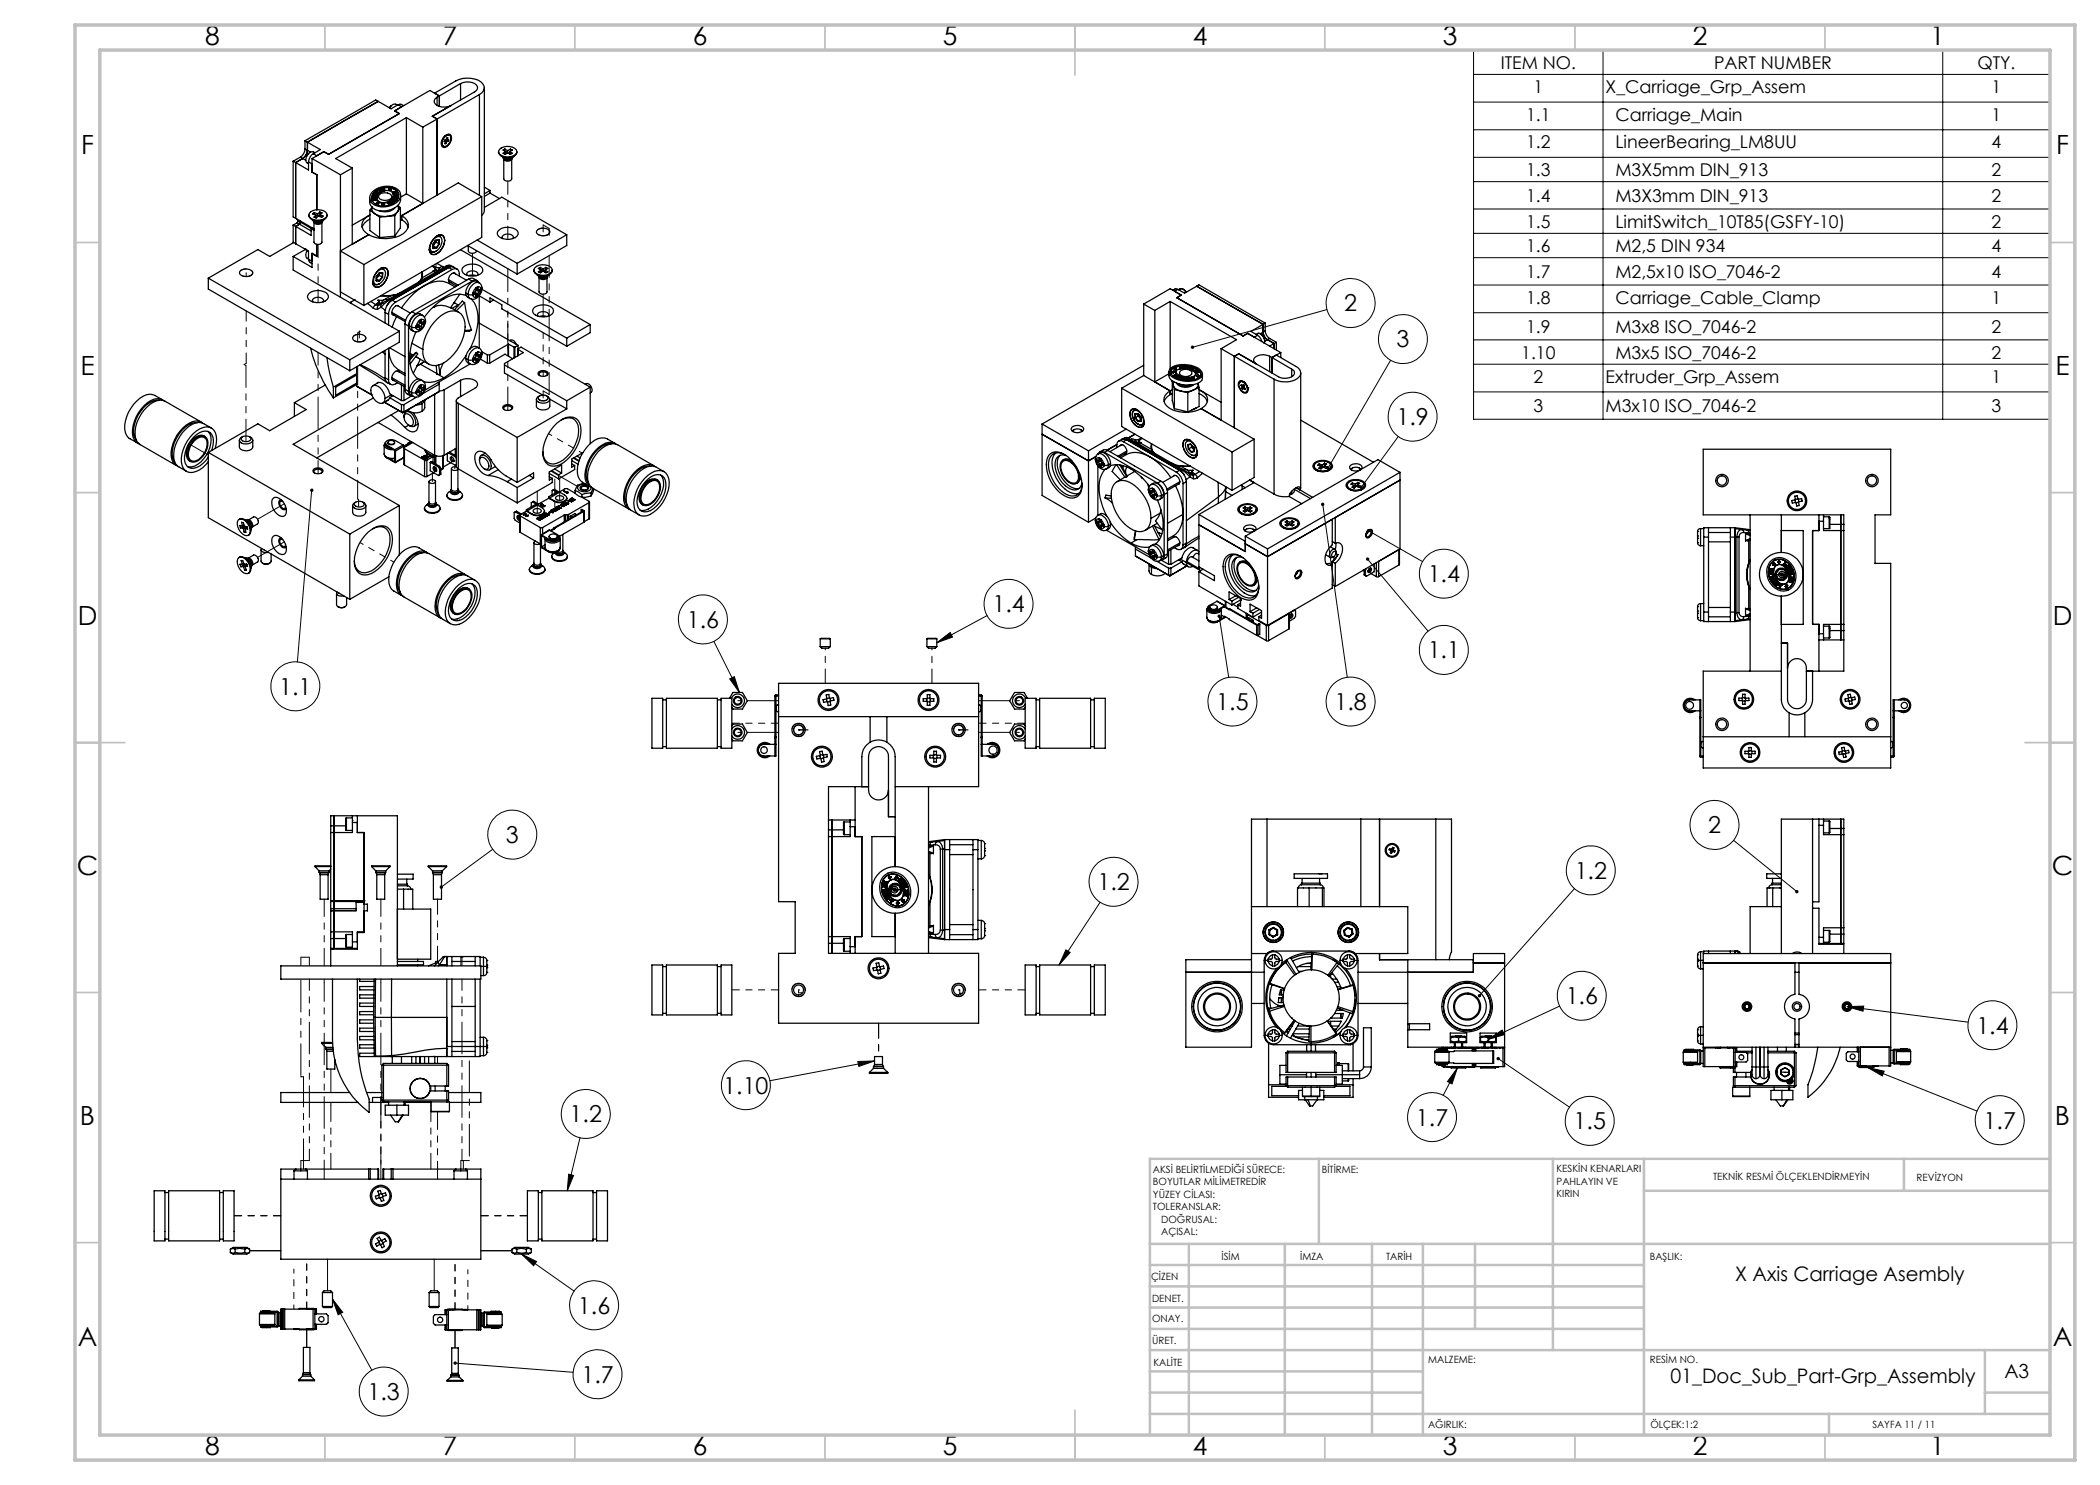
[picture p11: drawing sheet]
<svg xmlns="http://www.w3.org/2000/svg" width="420mm" height="297mm" viewBox="0 0 420 297" stroke-linecap="round" stroke-linejoin="round" font-family="sans-serif">
<defs><g id="words">
<g font-size="5.3">
<text x="41" y="9">8</text>
<text x="88.5" y="9">7</text>
<text x="138.5" y="9">6</text>
<text x="188.5" y="9">5</text>
<text x="238.5" y="9">4</text>
<text x="288.5" y="9">3</text>
<text x="338.5" y="9">2</text>
<text x="386" y="9">1</text>
<text x="16.2" y="30.7">F</text>
<text x="411.2" y="30.7">F</text>
<text x="16.1" y="75">E</text>
<text x="411.1" y="75">E</text>
<text x="15.5" y="125">D</text>
<text x="410.5" y="125">D</text>
<text x="15.4" y="175">C</text>
<text x="410.4" y="175">C</text>
<text x="16" y="225">B</text>
<text x="411" y="225">B</text>
<text x="15.5" y="269.2">A</text>
<text x="410.5" y="269.2">A</text>
<text x="41" y="291">8</text>
<text x="88.5" y="291">7</text>
<text x="138.5" y="291">6</text>
<text x="188.5" y="291">5</text>
<text x="238.5" y="291">4</text>
<text x="288.5" y="291">3</text>
<text x="338.5" y="291">2</text>
<text x="386" y="291">1</text>
</g>
<g font-size="4.7">
<text x="268.8" y="62.3">2</text>
<text x="279.3" y="69.5">3</text>
<text x="279.3" y="85">1.9</text>
<text x="285.5" y="116.4">1.4</text>
<text x="137.4" y="125.6">1.6</text>
<text x="198.5" y="122.4">1.4</text>
<text x="285.5" y="131.7">1.1</text>
<text x="55.8" y="138.9">1.1</text>
<text x="243.3" y="142">1.5</text>
<text x="266.9" y="142">1.8</text>
<text x="341.6" y="166.7">2</text>
<text x="101.2" y="168.6">3</text>
<text x="219.5" y="178">1.2</text>
<text x="314.9" y="175.8">1.2</text>
<text x="313.1" y="200.8">1.6</text>
<text x="395.3" y="206.7">1.4</text>
<text x="144.7" y="218.7">1.10</text>
<text x="113.9" y="224.5">1.2</text>
<text x="283.2" y="225.1">1.7</text>
<text x="314.7" y="225.9">1.5</text>
<text x="396.7" y="225.7">1.7</text>
<text x="115.6" y="262.7">1.6</text>
<text x="73.5" y="280">1.3</text>
<text x="116.3" y="276.5">1.7</text>
</g>
<g font-size="4">
<text x="347" y="256.1">X Axis Carriage Asembly</text>
<text x="334.1" y="276.6">01_Doc_Sub_Part-Grp_Assembly</text>
</g>
<text font-size="3.9" x="400.9" y="275.5">A3</text>
<g font-size="3.5">
<text x="300.1" y="13.8">ITEM NO.</text>
<text x="342.8" y="13.8">PART NUMBER</text>
<text x="395.5" y="13.8">QTY.</text>
<text x="306.7" y="18.6">1</text>
<text x="321.1" y="18.6">X_Carriage_Grp_Assem</text>
<text x="398.3" y="18.6">1</text>
<text x="305.2" y="24.2">1.1</text>
<text x="305.2" y="29.7">1.2</text>
<text x="323.1" y="29.7">LineerBearing_LM8UU</text>
<text x="323.1" y="24.2">Carriage_Main</text>
<text x="398.3" y="24.2">1</text>
<text x="398.3" y="29.7">4</text>
<text x="305.2" y="35.2">1.3</text>
<text x="323.1" y="35.2">M3X5mm DIN_913</text>
<text x="398.3" y="35.2">2</text>
<text x="305.2" y="40.4">1.4</text>
<text x="323.1" y="40.4">M3X3mm DIN_913</text>
<text x="398.3" y="40.4">2</text>
<text x="305.2" y="45.5">1.5</text>
<text x="323.1" y="45.5">LimitSwitch_10T85(GSFY-10)</text>
<text x="398.3" y="45.5">2</text>
<text x="305.2" y="50.4">1.6</text>
<text x="323.1" y="50.4">M2,5 DIN 934</text>
<text x="398.3" y="50.4">4</text>
<text x="305.2" y="55.6">1.7</text>
<text x="323.1" y="55.6">M2,5x10 ISO_7046-2</text>
<text x="398.3" y="55.6">4</text>
<text x="305.2" y="60.7">1.8</text>
<text x="323.1" y="60.7">Carriage_Cable_Clamp</text>
<text x="398.3" y="60.7">1</text>
<text x="304.3" y="71.7">1.10</text>
<text x="305.2" y="66.6">1.9</text>
<text x="323.1" y="66.6">M3x8 ISO_7046-2</text>
<text x="323.1" y="71.7">M3x5 ISO_7046-2</text>
<text x="398.3" y="66.6">2</text>
<text x="398.3" y="71.7">2</text>
<text x="306.7" y="76.6">2</text>
<text x="321.1" y="76.6">Extruder_Grp_Assem</text>
<text x="398.3" y="76.6">1</text>
<text x="306.7" y="82.4">3</text>
<text x="321.1" y="82.4">M3x10 ISO_7046-2</text>
<text x="398.3" y="82.4">3</text>
</g>
<g font-size="2">
<text x="230.6" y="234.6">AKSİ BELİRTİLMEDİĞİ SÜRECE:</text>
<text x="230.6" y="237.1">BOYUTLAR MİLİMETREDİR</text>
<text x="230.6" y="239.6">YÜZEY CİLASI:</text>
<text x="264.4" y="234.6">BİTİRME:</text>
<text x="311.3" y="234.5">KESKİN KENARLARI</text>
<text x="311.3" y="237">PAHLAYIN VE</text>
<text x="311.3" y="239.5">KIRIN</text>
<text x="342.6" y="236">TEKNİK RESMİ ÖLÇEKLENDİRMEYİN</text>
<text x="383.3" y="236.2">REVİZYON</text>
<text x="230.6" y="242.1">TOLERANSLAR:</text>
<text x="232.2" y="244.6">DOĞRUSAL:</text>
<text x="232.2" y="247.1">AÇISAL:</text>
<text x="244.3" y="252">İSİM</text>
<text x="260" y="251.9">İMZA</text>
<text x="277.2" y="251.9">TARİH</text>
<text x="330" y="251.9">BAŞLIK:</text>
<text x="230.2" y="256.1">ÇİZEN</text>
<text x="230.4" y="260.3">DENET.</text>
<text x="230.4" y="264.4">ONAY.</text>
<text x="230.5" y="268.8">ÜRET.</text>
<text x="230.7" y="273.1">KALİTE</text>
<text x="285.7" y="272.5">MALZEME:</text>
<text x="330" y="272.5">RESİM NO.</text>
<text x="285.6" y="285.5">AĞIRLIK:</text>
<text x="330.1" y="285.6">ÖLÇEK:1:2</text>
<text x="374.5" y="285.6">SAYFA 11 / 11</text>
</g>
</g></defs>
<g fill="none" stroke="#000" stroke-width=".2">
<path d="M294.7 10h115.3v73.9h-115.3zM294.7 14.9h115.3M320.6 10v73.9M388.5 10v73.9M294.7 20.4h115.3M294.7 26h115.3M294.7 31.5h115.3M294.7 36.3h115.3M294.7 41.8h115.3M294.7 46.7h115.3M294.7 51.5h115.3M294.7 57h115.3"/>
<path d="M265.4 61.9l-26.9 7.6M278.1 72l-12.5 21.6M294.7 62.5h115.3M294.7 68h115.3M294.7 72.8h115.3M294.7 78.4h115.3M62.3 98l-2.8 34.4M279.6 87.3l-7.4 10.2M264.5 100.9l5 34.6M273.5 111.8l12.1 14.4M273.7 106.1l10.8 6.2M142.8 128.3l5.1 10.2"/>
<path d="M145.9 135.8l1-.5 1 3.2zM187.4 128.5l2.6-2 .5 .9zM197.4 123.1l-10 5.4M243.8 123.3l1.9 12.2M98.5 169.9l-10.2 7.5M314.9 177.7l-19 21.4M346.7 168.1l12.7 10.2M213.2 190l.8 .5-2.2 2.5zM220 180.4l-8.2 12.6M171.6 212.3l3.3-.1-3.1 1.1zM174.9 212.2l-20.9 3.9M291.5 213.6l-1.1 3.2-.9-.5z"/>
<path d="M291.5 213.6l-2.9 5.5M297.6 207.9l2.8-1.9 .4 .9zM299.6 211.7l14.3 9.7M311.9 201.2l-14.3 6.7M369.4 201.3l3.3-.1-.1 1zM369.4 201.3l24.2 3.1M373.6 213.5l3.2 .7-.4 1zM373.6 213.5l21.8 8.7M113.7 234.8l1 .3-1.2 3.1zM116 227.6l-2.5 10.6M66.5 259.8l2 2.7-.9 .5zM66.5 259.8l7.9 14.2"/>
<path d="M104.3 250.8l3 1.5-.6 .8zM104.3 250.8l10.5 7.4M91 272.6l23.6 1.9"/>
<circle cx="270.1" cy="60.6" r="4.9"/>
<circle cx="280.6" cy="67.8" r="4.9"/>
<circle cx="282.5" cy="83.3" r="4.9"/>
<circle cx="288.8" cy="114.7" r="4.9"/>
<circle cx="59.1" cy="137.3" r="4.9"/>
<circle cx="140.6" cy="123.9" r="4.9"/>
<circle cx="201.7" cy="120.8" r="4.9"/>
<circle cx="288.8" cy="130" r="4.9"/>
<circle cx="246.5" cy="140.3" r="4.9"/>
<circle cx="270.1" cy="140.3" r="4.9"/>
<circle cx="102.5" cy="166.9" r="4.9"/>
<circle cx="222.7" cy="176.4" r="4.9"/>
<circle cx="318.2" cy="174.1" r="4.9"/>
<circle cx="342.9" cy="165" r="4.9"/>
<circle cx="316.4" cy="199.1" r="4.9"/>
<circle cx="149.2" cy="217" r="4.9"/>
<circle cx="398.5" cy="205" r="4.9"/>
<circle cx="117.2" cy="222.8" r="4.9"/>
<circle cx="286.4" cy="223.4" r="4.9"/>
<circle cx="317.9" cy="224.2" r="4.9"/>
<circle cx="399.9" cy="224" r="4.9"/>
<circle cx="76.7" cy="278.3" r="4.9"/>
<circle cx="118.8" cy="261.1" r="4.9"/>
<circle cx="119.5" cy="274.9" r="4.9"/>
</g>
<g fill="none" stroke="#c0c0c0" stroke-width=".35">
<path d="M65 5v5M115 5v5M165 5v5M215 5v10M265 5v5M315 5v5M365 5v5M15 48.5h5M410 48.5h5M15 98.5h5M410 98.5h5M15 148.5h10"/>
<path d="M405 148.5h10M15 198.5h5M410 198.5h5M15 248.5h5M410 248.5h5M65 287v5M115 287v5M165 287v5M215 282v10M265 287v5M315 287v5M365 287v5"/>
</g>
<g fill="none" stroke="#c0c0c0" stroke-width=".5">
<path d="M263.8 231.8v17M310.6 231.8v38.2M328.8 231.8v55.2M328.8 238.2h81.2M380.8 231.8v6.4M410 231.8h-180v55.2M230 248.8h180M230 257.3h98.8M230 253h98.8M237.8 248.8v38.2M257 248.8v38.2M274.4 248.8v38.2"/>
<path d="M284.6 248.8v38.2M295 248.8v17M230 265.8h98.8M230 261.5h98.8M230 278.5h54.6M230 274.3h54.6M230 270h180M397 278.5h13M397 270v12.8M230 282.8h180M365.8 282.8v4.2"/>
</g>
<path d="M15 5h400v287h-400zM20 10h390v277h-390z" fill="none" stroke="#c0c0c0" stroke-width=".7"/>
<path d="M369.4 201.3l3.3-.1-.1 1zM373.6 213.5l3.2 .7-.4 1zM359.1 178.1a.34 .34 0 0 0 0 .5 .34 .34 0 0 0 .5-.1l-.2-.2 .2 .2a.34 .34 0 0 0 0-.4 .34 .34 0 0 0-.5 0zM297.6 207.9l2.8-1.9 .4 .9zM295.6 198.9v.5l.3-.3-.2 .3a.34 .34 0 0 0 .4 0 .34 .34 0 0 0 0-.5 .34 .34 0 0 0-.5 0zM299.4 211.5a.34 .34 0 0 0 .1 .6 .34 .34 0 0 0 .5-.4 .34 .34 0 0 0-.5-.3l-.1 .1 .2 .2zM291.5 213.6l-1.1 3.2-.9-.5zM265.4 93.3a.36 .36 0 0 0 .1 .6l.1-.3-.1 .3a.34 .34 0 0 0 .5-.3 .34 .34 0 0 0-.6-.3zM272 97.2l-.1 .3 .2 .3 .1-.3-.1 .3a.34 .34 0 0 0 .4-.1 .34 .34 0 0 0 0-.5 .34 .34 0 0 0-.5 0zM264.3 100.6a.35 .35 0 0 0 .1 .6 .35 .35 0 0 0 .5-.3 .35 .35 0 0 0-.4-.4v.4v-.4zM273.4 105.9l.3 .2-.3-.1a.34 .34 0 0 0 .2 .5 .34 .34 0 0 0 .4-.4 .34 .34 0 0 0-.5-.2zM273.3 111.5a.35 .35 0 0 0 0 .6 .35 .35 0 0 0 .5-.2 .35 .35 0 0 0-.4-.4l.1 .3zM243.6 123a.35 .35 0 0 0 .1 .5 .35 .35 0 0 0 .5-.2 .35 .35 0 0 0-.4-.4v.4v-.4zM238.3 69.2l-.1 .3h.3h-.3a.35 .35 0 0 0 .4 .3 .35 .35 0 0 0 .2-.5 .35 .35 0 0 0-.5-.1zM90.8 272.4l-.1 .2h.3h-.3a.33 .33 0 0 0 .4 .4 .33 .33 0 0 0 .2-.5 .33 .33 0 0 0-.5-.1zM104.3 250.8l3 1.5-.6 .8zM66.5 259.8l2 2.7-.9 .5zM113.7 234.8l1 .3-1.2 3.1zM88 177.2v.4l.3-.2-.3 .2a.35 .35 0 0 0 .5 .1 .35 .35 0 0 0 0-.5 .35 .35 0 0 0-.5 0zM171.6 212.3l3.3-.1-3.1 1.1zM187.4 128.5l2.6-2 .5 .9zM145.9 135.8l1-.5 1 3.2zM213.2 190l.8 .5-2.2 2.5zM62.2 97.8a.34 .34 0 0 0 0 .5 .34 .34 0 0 0 .5-.1 .34 .34 0 0 0-.3-.5l-.1 .3 .1-.3z" fill="#000"/>
<g fill="none" stroke="#000" stroke-width=".25">
<path d="M87.4 19.4l-.5 .7a1.15 1.15 0 0 0 1 1.2 3.2 3.2 0 0 0 2.3-.2l-3.7 2.1M87.4 19.4v1.7M87.9 19.2v2.1M87.9 19.2l-1.9-1.1-7.1 4.1M87.9 19.2l-.5 .2M92.1 16.7a2.66 2.66 0 0 1 3.4 .7v.3l-.6 .7-8.4 4.8M92.1 16.7l-4.2 2.5M92.1 16.7v3.3M95.9 18.9a1.39 1.39 0 0 0 1-1.2 1.39 1.39 0 0 0-.7-1.3 5.1 5.1 0 0 0-5-.2l-4.3 2.4 1 .6M95.9 18.9v20.1M95.9 18.9l-8.5 4.9M96.9 17.5v24.5l-.1 .5-.5 .6"/>
<path d="M58.6 32.2v11.2l.5 .3M58.6 32.2l.5 .3M59.1 32.5v11.2M60.1 31.4l.4 .3M60.1 31.4l-1.5 .8M60.5 31.7l-1.4 .8M60.5 31.7l.7 .4M61 29.8l.5 .3M61 28.1l.5 .3M61 28.1v1.7M61 29.8a2.1 2.1 0 0 1-.9 1.6M61.5 30.1a2.14 2.14 0 0 1-1 1.6"/>
<path d="M61.5 28.4v1.7M61.5 28.4l2.6 1.5-1.4 .9M61.5 30.1l.6 .3M61.7 30.7l-.4 .5M61.7 32.4v1.6l-2.6-1.5M61.7 32.4l.7 .4v1.6M62.4 34.4l1 .6M62.4 31.7v2.7M62.4 31.7l5.7 3.3M62.7 30.8a1.98 1.98 0 0 0-1 1.6M63 30.5a1.05 1.05 0 0 0-1.7 .7 .93 .93 0 0 0 .4 1.5M63.4 35v7"/>
<path d="M63.4 35v6.9M64.8 30.3l-1.4 .8-.7-.3M64.8 30.3l.9 .6M64.8 30.3l-2.4 1.4M68.1 35v24.4M70.4 33.6v15.3l3.3-1.9M70.4 33.6l-2.3 1.4M74.4 39.5l.9 .1M74.5 39.3h.9M74.5 39.3h.1M74.5 39.4l-.1 .1M74.5 40v.1"/>
<path d="M74.5 40h.1M74.5 39.4l.7 .1M74.5 39.3v.1M74.5 39.4h.7M74.5 38.3a4 4 0 0 1 5.4-.1 1.85 1.85 0 0 1-1.1 2.6 3.8 3.8 0 0 1-4.6-.4 1.53 1.53 0 0 1 .3-2.1zM74.5 39.2l.6 .1h-.6M74.5 39.2v.1M74.5 39.2l.8 .1v.1M74.5 39.1v.2M74.5 39.2h.1M74.5 39.2h.8M74.5 39.1l.9 .1"/>
<path d="M74.5 39.1v.1M74.7 38.8l.7 .4M74.7 38.8l.7 .2M74.8 38.7l.8 .1M74.8 38.8h-.1M74.8 38.7v.1M74.8 38.7l.5 .1zM74.9 39.9h.1M74.9 39.6v.3M74.9 39.6v.2M74.9 39.6h.1M74.9 39.8v.1"/>
<path d="M74.9 39.8h.1M75 38.5l.3 .2M75 39.6v.3M75 39.8v.1M75 39.6v.2M75 38.5l.2-.2 .7 .2M75 38.5l.3 .1M75 38.2a3.7 3.7 0 0 1 4.5 0 1.82 1.82 0 0 1-1.3 2.6 3 3 0 0 1-3.8-.7 1.68 1.68 0 0 1 .6-1.9zM75 38.4l.7 .3M75.1 40h.1M75.1 40h-.6M75.1 40v.1"/>
<path d="M75.1 38.3l.3 .2M75.2 39.4v.1M75.2 39.4l.1 .2M75.2 39.5l.1 .1M75.3 39.9v.1M75.3 39.9l-.8 .1M75.3 39.9h.1M75.3 38.7l.3 .1M75.3 39.4h.1M75.3 39.9l.1 .2M75.3 39.2l.1 .1M75.3 38.6v.1"/>
<path d="M75.3 38.6l.3 .1M75.4 39.2v.1M75.4 39.2h-.1M75.4 38.8l.1 .1M75.4 38.8l.1 .2M75.4 38.8v.1M75.4 38.5l.4 .1M75.4 38.5h.1M75.4 39v.2M75.4 39h.1M75.5 39l-.1 .2M75.5 39h-.1"/>
<path d="M75.5 38.9v.1M75.6 38.8l-.1 .1M75.6 38.8v.1M75.6 38.9a1.85 1.85 0 0 1 3-.2 1.86 1.86 0 0 1-2.1 1.8 .98 .98 0 0 1-1-1.3zM75.6 20.3l-14.1 8.1M75.6 20.3l-.5-.3-14.1 8.1M75.6 20.3l2.6 1.5 1.4-.8M75.6 38.9l-.1 .1M75.6 38.7v.1M75.7 38l-.1 .1 .6 .3M75.7 38l.5 .3M75.7 38.7l-.1 .1"/>
<path d="M75.7 38.7h.1M75.7 38.7h-.1M75.8 38.6v.1M75.8 39a1.7 1.7 0 0 1 2.6 .3 .94 .94 0 0 1-1.1 .8 1.3 1.3 0 0 1-1.6-.9zM75.9 38.5l-.1 .1M75.9 38.5l.1 .1M75.9 38.4l.1 .2v-.2M75.9 38.4h.1M75.9 38.4h.2M76 37.9v.1M76 37.9l-.3 .1M76 37.9l-.2 .1 .4 .1"/>
<path d="M76.1 38.4l-.3 .3M76.1 38.4h-.1M76.2 38.1v.1M76.2 38.1h-.1l.2 .2M76.2 38.3v.1M76.2 37.7l.6 .1-.3 .1M76.2 37.7l.4 .6M76.2 37.7l.4 .4M76.3 38.3l-.1 .1M76.3 38.3h-.1M76.5 37.8h.1M76.5 37.9l.3-.1 .2 .2"/>
<path d="M76.6 37.8h.1M76.6 37.7h-.2l.1 .2M76.6 37.7v.1M76.6 38.1v.2M76.6 38h.1M76.6 37.8l-.1 .1M76.7 38.2l-.1 .1M76.7 38l.1 .2M76.7 38l-.1-.1 .1 .2M76.7 38.1h-.1M76.7 38l.1 .1M76.7 38.1l.1 .1"/>
<path d="M76.7 38h.1M76.8 37.8v.1M76.8 38.1v.1M77 38l-.2 .2M77 38l-.2 .1M77.8 37.8v.1l.2 .1M77.8 37.8l.4 .1M77.8 37.8h.1M78 38v.1M78 37.8l-.1 .3h.1M78 37.9l.1 .1M78.1 38h.1"/>
<path d="M78.1 38l-.1 .1M78.1 37.8l.1 .1M78.1 37.7v.1M78.1 37.7l-.3 .1M78.1 37.7l-.1 .3M78.2 21.2l-.3 .3M78.2 21.2l-.3 .4M78.2 37.9v.1M78.2 37.9h.1M78.4 39.9h.6M78.4 39.9l.5 .1M78.4 39.9v.1"/>
<path d="M78.5 39.8h.1M78.6 38.5l.3 .1M78.6 39.8h-.1M78.6 38.4v.1M78.6 39.8h.1M78.6 38.4h.1M78.6 38.7l.1 .1a1.71 1.71 0 0 1-1.9 1.8 1.06 1.06 0 0 1-1.1-.2 1.06 1.06 0 0 1-.2-1.2M78.6 38.4h.3M78.6 39.6v.2M78.6 39.6l.7 .3M78.7 39.8l.3 .1M78.7 39.8l-.1 .1"/>
<path d="M78.7 39.6h.8M78.7 39.7l.8 .1M78.7 39.4h.2l-.2 .1M78.8 39.3h.1M78.8 39.4l-.2 .2M78.8 39h.1M78.8 39.2h.8M78.8 39.3l.8 .2M78.8 38.8v.6M78.8 39.3h.9M78.8 39.2h.1M78.8 38.9h.8l-.8 .1"/>
<path d="M78.8 38.9v.1M78.8 38.8l.8 .1M78.8 39v.1M78.8 38.8v.1M78.9 40h.1M78.9 40l.3 .1M78.9 22.2l1 .5M78.9 38.4v.2M79 39.9h.2M79 39.9h.1M79 39.9l.2 .1M79 39.4l.5 .1"/>
<path d="M79 39.4v.1l.5 .1M79 39.4v.1M79 38.6v.2M79 38.8h.2M79 38.6l.1 .1M79.1 38.7l-.1 .1M79.1 38.7h.1M79.1 38.6l.1 .2M79.1 38.6h-.1M79.1 38.6v.1M79.1 38.7l.1 .1M79.2 39.9h.1"/>
<path d="M79.2 39.9v.1M79.3 39.9v.1M79.3 39.9h.1M79.4 38.3l-.8 .1M79.4 38.3v.1l-.5 .2M79.4 38.3l-.5 .1M79.4 39h-.4l.6 .1M79.4 39v.1M79.5 21a.87 .87 0 0 0-1.3 .2M79.5 39.6v.2M79.5 39.6h.1M79.5 39.5v.1"/>
<path d="M79.6 39.5l-.1 .3M79.6 39.5h-.1M79.6 39h-.2M79.6 39l.1 .1M79.6 21l.7 .3-1.4 .9M79.6 21l.4-.2 .7 .3M79.6 39.2h-.8l-.2 .4M79.6 39.1h.1M79.6 38.9l.1 .2M79.6 39.1l.1 .2M79.6 39.2l.1 .1M79.6 38.9v.1"/>
<path d="M79.6 39.1v.1M79.6 39.1l-.8-.1v.2M79.7 39.5a1.49 1.49 0 0 0-1.4-1.9 3.2 3.2 0 0 0-4 1.9l.1 .7M79.9 22.7l-14.2 8.2M80.1 39a2.37 2.37 0 0 1-1.8 2.9 3.3 3.3 0 0 1-4.3-1l-.1-1.3M81.3 23.5l3.3 1.9M81.3 23.5l-14.2 8.2 3.3 1.9M81.3 23.5v15.3M81.3 38.8l-1.2 .6M81.3 38.8l3.3 1.9M84.6 25.4v15.3M86.5 23.2l.9 .6"/>
<path d="M87.4 23.8v15.2M87.4 23.8l-2.8 1.6M88.3 28.4h.1M88.3 28.4v.1M88.3 28.3v.3M88.9 28.1l.2 .2M88.9 27.4l.4-.3h.6a1.45 1.45 0 0 1-1.2 2.1 1.28 1.28 0 0 1 .2-1.8zM88.9 28l-.1 .3h.3M88.9 28l.5 .3M89 27.2h.1M89 27.2l.7-.4 .4 .1a1.77 1.77 0 0 1-1.4 2.6 1.53 1.53 0 0 1 .3-2.3zM89 28.6l.2 .1"/>
<path d="M89.1 28l.3 .1M89.1 28.3l-.1 .4h.2M89.2 27.1l-.3 .1M89.3 27.9l.1 .1M89.4 28.3l-.2 .4M89.4 28.1l.2 .2M89.4 28v.1M89.4 28l.2-.4h-.2l-.2 .4h-.3M89.4 28h.3l-.1 .3M89.6 28.3h-.2M89.9 27.1a1.26 1.26 0 0 0-1.5 1.1v.8l.3 .2M96.3 39.3l-23.5 13.6"/>
<path d="M96.3 39.3v8.2l-23.5 13.6M96.3 39.3l-4.6-2.7-11.4 6.5M96.9 37.4l1.1 .7M98 38.1v.5M98 38.1l-1.1 .7M98 38.6l-1.1 .7M98 38.6l1.9 1.1M99.7 30.3a1.45 1.45 0 0 0 1.8 1.2 1.75 1.75 0 0 0 1.9-1v-.2M99.9 29.9a2.5 2.5 0 0 1 3.4 0 .85 .85 0 0 1-.7 1.3 2.32 2.32 0 0 1-2.8-.7l-.1-.3zM100.3 31.2a1.93 1.93 0 0 0 2.5 0M100.5 31.4a1.14 1.14 0 0 0 2.1 0M100.7 31.7a.94 .94 0 0 0 1.7 0"/>
<path d="M100.8 31.8v4a.92 .92 0 0 0 1.5 0v-4M101 29.8l-.4 .2 .6 .3M101 29.8l.5 .3M101 29.8v.4M101.2 32h.7M101.2 30.3l-.6 .4 .4 .2 .5-.4M101.2 30.3v.4M101.5 30.1v.4M101.9 30.3l.6 .4-.4 .2-.6-.4M101.9 30.3v.4M102.1 29.8l.4 .2-.6 .3M102.1 29.8l-.6 .3"/>
<path d="M102.1 29.8v.4M41.7 55.6v2.2l28.3 16.4M41.7 55.6l28.3 16.4M48.1 54.1a1.85 1.85 0 0 1 2.4 .2l.1 .3a1.64 1.64 0 0 1-2.7 .1zM58.6 45l.5 .3M58.6 45v3.5l.5 .3M58.6 51.3v2.7l9.5 5.4M58.7 48.5l-4.8 2.8-2.3-1.4-9.9 5.7M59.1 45.3v3.5M59.1 43.7l3.7 2.1-.3-.2-.3 .1M59.1 48.8l2.6 1.4v1.7M59.1 45.3l3.1 1.8v-1.4"/>
<path d="M59.4 43.8l.2 .4M59.4 44.6l.5 .2M59.4 44.6l-.8 .4M59.6 44.2l.5 .2M59.6 44.2l-.2 .4M59.9 44.8l-.8 .5M59.9 44.8l2.3 1.4M59.9 44.1l.2 .3M60.1 44.4l-.2 .4M60.1 44.4l2.2 1.3M61 49.8l.5 .3M61 49.8h.1"/>
<path d="M61.1 49.9l-2.5 1.4M61.4 50.1l-.1 .1M61.5 50.1a1.08 1.08 0 0 0 .2 1.7M61.7 51.9l.3 .6M61.8 43a1.23 1.23 0 0 0 1.5 1.2 1.69 1.69 0 0 0 2.1-1.2M61.9 58.6a2.96 2.96 0 0 1 3.6 .2 .88 .88 0 0 1-.4 1.4 2.92 2.92 0 0 1-3.5-.5l-.1-.4zM62 52.5l.4 .2M62.1 42.4a2.48 2.48 0 0 1 3.3 .4 .97 .97 0 0 1-.9 1.1 2.07 2.07 0 0 1-2.7-.8zM62.2 45.7l.6 .4M62.3 43.9l.6 .3a1.78 1.78 0 0 0 2-.3M62.4 50.8v2.7l-3.8-2.2M62.5 50.7l-.1 .1"/>
<path d="M62.6 44a1.13 1.13 0 0 0 1 .6 1.13 1.13 0 0 0 1-.6M62.8 44.4a1 1 0 0 0 1.6 .1M62.8 44.5v3.9a.9 .9 0 0 0 1.6 0v-3.9M62.9 42.5l-.4 .3 .7 .2M62.9 42.5l.6 .3M62.9 42.5v.4M63.2 44.6h.8M63.2 43v.6M63.4 51.2l-1-.5v1.6l-.7-.4M63.4 48.9v2.4l-1-.5M63.5 42.8v.5M64 42.4l.4 .2-.4 .4 .6 .2-.3 .3-.6-.3-.5 .4-.4-.2 .4-.4"/>
<path d="M64 42.4l-.5 .4M64 42.4v.9M64 43l-.1 .3M64.4 44.4v.1M68.1 58.4l4.7 2.7M68.1 59.4l11.8 6.8M72.8 52.9v8.2M73.7 43.1a1.94 1.94 0 0 0-.5 3.4l.5 .5M73.7 47l-5.6 3.2 4.7 2.7M73.7 43.1l-3.3 1.9M74 43.8a2.77 2.77 0 0 0-1.6 1.6M74 42v4.1l1.9 1.4"/>
<path d="M74 42l.9 .7M74 43l-.3 .1M74.4 41.4l-.4 .6M74.4 41.3a1.14 1.14 0 0 0 .5 1.4M74.5 56.4l.4 .5M74.6 56.7l.3 .2M74.9 42.7l1 .7M75.1 40.1h.1M75.1 40.1h-.6M75.2 40.1h.1M75.2 40v.1M75.2 40h.1"/>
<path d="M75.2 56.2h.7M75.3 55.3h.1M75.3 55.3v.8M75.3 55.3l-.1 .9M75.3 56.1l-.1 .1M75.3 55.8l.5 .3M75.3 56.1h.5M75.3 40h.1M75.3 40l.1 .1M75.3 40.5l.1 .1M75.3 40.5l.2 .1-.1 .1M75.3 40.5l.4 .2"/>
<path d="M75.4 54.5a1 1 0 0 1 1.6-.3 2.2 2.2 0 0 1-1.9 2.7 1.67 1.67 0 0 1 .3-2.4zM75.4 40.1h-.2M75.4 40.7v.1M75.4 40.7h.1M75.5 40.7l-.1 .1M75.5 40.7l.2 .1M75.5 40.6l.2 .1M75.5 40.6l-.1 .1M75.5 40.6v.1M75.6 40.5l-.1 .1M75.6 40.5h.1M75.7 40.5l-.1 .1"/>
<path d="M75.7 40.7v.1M75.7 40.7h.1M75.7 53.9a1.09 1.09 0 0 1 1.9 .2 2.94 2.94 0 0 1-2.3 3.4 .99 .99 0 0 1-.7-1.4 3.6 3.6 0 0 1 1.1-2.2zM75.7 55l-.4 .6M75.7 55l.1 .1M75.7 54.7v.3M75.8 56.8l-.4 .2-.5-.1M75.8 55.1l.6 .3M75.8 55.1l-.5 .6M75.8 56.1l.1 .1M75.8 54.6v.5M75.9 54.6h.7"/>
<path d="M75.9 54.5l-.6 .8M75.9 43.4v4.1M75.9 54.5h.1M75.9 54.5l.7 .1M76.4 53.5l.3 .2h-.6a.94 .94 0 0 1 1.1-.1 .94 .94 0 0 1 .4 1 3 3 0 0 1-2.3 2.9 .96 .96 0 0 1-.8-1.1M76.4 40.8v.2M76.4 40.9h.5M76.4 40.8h.5M76.4 40.9v.1M76.4 40.8v.1M76.4 55.4l.1 .1M76.4 55.4l-.6 .7"/>
<path d="M76.4 54.6v.8M76.5 55.5l-.6 .7M76.6 54.6l-.1 .9M76.6 41.1h.1M76.6 40.7v.4M76.6 40.9l-.2 .1M76.6 40.7h.1M76.6 40.7v.1M76.7 40.7v.1M76.7 41l-.1 .1M76.7 41v.1M76.7 40.7v.3"/>
<path d="M76.7 40.9v.1M76.7 41h.2M76.9 40.8v.1M76.9 40.8v.2M76.9 40.9v.1M77.5 40.5l.4 .1M77.5 40.5l.1 .2M77.5 40.5l.1 .1M77.6 40.7h.2M77.6 40.6h.4l-.1 .1M77.6 40.6v.1M77.8 40.4l.2 .2-.2-.1"/>
<path d="M77.8 59.9l-1.4 .7M77.8 59.9h.3M77.8 59.9h-.1M77.8 40.4l.1-.1 .5 .4M77.8 40.4l-.1 .1M77.8 40.7l.1 .1M77.9 40.7v.1M77.9 40.7h.3M78 40.7h.1M78 40.6v.1M78 40.6l.2 .1h-.2M78.1 59.9l-1.2 .8-.7 .8"/>
<path d="M78.1 59.9l.2 .2M78.1 40.2l.2 .2M78.1 40.2l.7 .2M78.1 40.2l.3 .1-.1 .1M78.2 59.1l-2.1 .1M78.2 40.7l.1 .1M78.2 59.1l-1.3 .8M78.3 40.8h-.4M78.3 40.4l.1 .1M78.3 40.8h.1M78.3 40.4h.1M78.3 40l-.1 .1h.2"/>
<path d="M78.3 40h.2M78.3 40h.1M78.4 40.7h-.2M78.4 40.7v.1M78.4 40.4v.1M78.4 40v.1M78.5 40.4v.1M78.5 40h.4M78.5 40l-.1 .1M78.5 40.5h-.1M78.5 40.5h.1M78.5 40.4h.1l-.1 .2h.1v-.1"/>
<path d="M78.5 40.4h-.1M78.5 40h-.1M78.8 40.4v.1M78.8 40.4l-.2 .1M78.9 40l.3 .2M79 41.6a2.67 2.67 0 0 1-3.2 .5M79 43.1v4.1M79 43.1l-3.1 .3M79 47.2l-3.1 .3M79.2 40.1v.1M79.2 40h.1M79.2 40v.1"/>
<path d="M79.2 40l.1 .1M79.3 58.9l-3.1 .2M79.3 40.1l-.1 .1M79.5 41.1a1.36 1.36 0 0 1-1.1 2 4.2 4.2 0 0 1-3.5-.4M79.6 41.1l.5 .4M80.1 41.5v4.1l-1.1 1.6M80.1 41.5l-1.1 1.6M80.1 43.8l.2 .2M80.1 43l.2 .1M80.2 58.5l-.9 .4-1.1 .2M80.3 43.1a1.97 1.97 0 0 1 1.4 1.7 1.97 1.97 0 0 1-1.1 1.9 7.2 7.2 0 0 1-6.9 .3M80.3 44l.7 .4 .6 1"/>
<path d="M80.3 43.1v.9M84.4 55.6l-.3 .5-.3 .3M84.4 54.4a2.52 2.52 0 0 1-.4 1.9M84.4 54.9v.5M84.5 54.4l-.1 1.2M84.6 40.7l-4.3 2.4M84.8 57.2a5.1 5.1 0 0 1 6.2 .2M84.8 57.2a14.4 14.4 0 0 0-4.5 4.4M84.8 57.2l-5.7 3.2M85.9 49.9l.3 .5M85.9 50.2l.3 .2M86.4 53.2l.5 .3"/>
<path d="M86.5 48.9h.1M86.5 53.2l.8 .3M86.5 48.9l.1 .8M86.6 48.9v.8M86.6 49.1h.1M86.6 49.1v.1M86.6 49.2h.1M86.6 54.2l.5-.3zM86.6 49.2l.7 .3M86.6 54.2l.1 .1M86.7 54.3l.4 .2M86.7 54.3l-2.3 1.3"/>
<path d="M86.9 47.7a.94 .94 0 0 1 1.3-.2 2.19 2.19 0 0 1-1.6 2.9 1.09 1.09 0 0 1-.4-1.8zM86.9 53.5h1.1M86.9 53.5l.5 .8M86.9 53.5l.6 .8M87.1 47.4a1 1 0 0 1 1.2-.5 1 1 0 0 1 .6 1.1 3 3 0 0 1-2.3 2.9 1.06 1.06 0 0 1-.7-1.3 3.4 3.4 0 0 1 1.2-2.2zM87.1 48.2v.2M87.1 48.1h.1M87.1 48.1l-.6 .8M87.1 48.4l-.5 .7M87.1 48.4h.1M87.1 48.1l.1 .3M87.2 48.4l.6 .4"/>
<path d="M87.2 48.4l-.6 .8M87.3 49.5v.1M87.3 49.5l-.7 .1M87.3 50.2l-.4 .2h-.7M87.3 49.6l-.7 .1M87.4 52.7l1.1 .6M87.7 48l.1 .8M87.7 47l.4 .2h-.7a.96 .96 0 0 1 1.1-.1 .96 .96 0 0 1 .4 .9M87.8 48l-.7 .1M87.8 48l.1 .8M87.8 48.8h.1M87.8 48.8l-.5 .7"/>
<path d="M87.9 48.8l-.6 .8M88.8 53.5l-.1-.1a.95 .95 0 0 0-1.2 .9M88.9 48a3 3 0 0 1-2.3 2.9 .9 .9 0 0 1-.7-1.1M89.2 53.3h.3M89.2 53.3h.1M89.2 53.3l-11.4 6.6M89.5 53.3l-11.4 6.6M89.5 53.3l.3 .1M89.7 55.9l1.9 1.1M89.7 53.5a.93 .93 0 0 1 1-.1l.7 .4M89.7 53.5l.7 .4M89.7 53.5l-11.3 6.5"/>
<path d="M89.7 56.3l1.6 .9M89.8 53.4l.4-.1 .5 .1M89.8 53.4l-11.5 6.7M90 53.1l-.5 .2M90.1 53.1l-.4-.1-.5 .3M90.1 53.1l.5 .2M90.4 53.9a.89 .89 0 0 1 1-.1 .89 .89 0 0 1 .5 .9v.5M90.4 53.9l-5.6 3.3M90.7 54.6l2.6 1.5M91.1 54.8l-.1-.2a1.25 1.25 0 0 0-1.1 1.9h.2M92 58.8l-1.9 2.8a3.3 3.3 0 0 0-3.4-.1M92.1 49.9l25.9 15"/>
<path d="M92.5 53.5a2.86 2.86 0 0 1 3.9 .1 .89 .89 0 0 1-.6 1.3 3.1 3.1 0 0 1-3.2-.3l-.2-.7zM93.1 58.6a1.15 1.15 0 0 0 .9 1.1M93.1 58.6l.5 .3M93.2 59.1a5 5 0 0 0-4.4 .7 13 13 0 0 0-3.9 3.6M93.5 55.1l-.2-.3a1.29 1.29 0 0 1 2.3 0l-.1 .3M93.5 49.1l9.9 5.7M93.6 58.9l.3 .1 .6-.1M93.6 58.9l.1 .4 .3 .4M93.7 49.2v1a.9 .9 0 0 0 .8 .5 .9 .9 0 0 0 .8-.6M93.7 55.1l.8-.1 .7 .1M93.7 55.8l.8-.2 .9 .5M93.7 55.8l-11.3 6.5"/>
<path d="M93.7 55.8l.7 .4M94.3 59.8a7 7 0 0 1 .9 6.8l-.3 1.2-.9 2M94.4 56.2l.6-.1a.67 .67 0 0 1 .7 .4M94.4 56.2l-11.3 6.6M94.6 58.7v.4M94.6 59.1a.46 .46 0 0 0 .6 .3M94.6 58.7l.4 .1M94.7 58.6l.4 .2M95 58.8l.2 .1v.6M95 58.5l-.4 .2M95 58.8l-.4 .3M95 58.5l.6 .3"/>
<path d="M95.2 57.5v.1M95.2 57.6l-.4 .5-.2 .6M95.2 58l-.2 .5M95.2 57.7l.4 .3M95.2 57.6v.4M95.2 59.1l.4 .2M95.2 57.6l.4 .2M95.2 58l.6 .3M95.4 48l8 4.7M95.6 57.4a.49 .49 0 0 1 .6 .3M95.6 57.4l-.4 .1M95.6 59.2v.1"/>
<path d="M95.6 57.4v.4M95.6 58.8v.4M95.6 59.3l-.4 .2M95.8 56.5a1.24 1.24 0 0 1 .6 1.1M95.8 56.5a1.24 1.24 0 0 0-2 .4l-.6 1.2-.1 .5M95.8 58.3l-.2 .5M95.8 56.5a1.96 1.96 0 0 0-2.1 1.8l-.1 .6M95.8 59.2l2.2 1.2M95.8 59.1v10.5M95.9 57.9l.3 .2M96.2 57.7v.4M96.2 58.1l-.6 1.1"/>
<path d="M96.2 57.7l-.4 .3-.2-.2M96.2 58.1l-.4 .2M96.2 58.1h.1M96.4 57.9l16.9 9.7M96.4 57.6a2.17 2.17 0 0 1-2.2 2.2l-.2-.1M96.4 57.6l-.2 .3M96.9 41.5l3.5-2.1 12.9 7.6M99.9 46a2.7 2.7 0 0 1 3.7 .5 1.83 1.83 0 0 1-2.3 1.4 1.82 1.82 0 0 1-1.9-1.3zM100.5 47.7l-.1-.3a1.35 1.35 0 0 1 2.3 0l-.1 .3M103.4 52.7v2.1M106.8 54a1.06 1.06 0 0 0 1.2 1.1 1.98 1.98 0 0 0 2.5-1v-.1M107 53.5a2.5 2.5 0 0 1 3.3 .1l.2 .4a1.87 1.87 0 0 1-2.5 1 1 1 0 0 1-1-1.5z"/>
<path d="M107.3 54.9a1.87 1.87 0 0 0 2.6 0M107.5 46a1.91 1.91 0 0 1 2.4 .1l.1 .3a1.62 1.62 0 0 1-2.7 .1zM107.6 55.1a1.11 1.11 0 0 0 2 0M107.8 55.4a.91 .91 0 0 0 1.6 0M107.8 55.5v2.9a.92 .92 0 0 0 1.6 0v-2.9M108.1 53.5v.4M108.1 53.5l.5 .3M108.1 53.5l-.4 .2 .5 .3M108.2 55.6h.8M108.2 54v.5v-.1M108.2 54l-.5 .4 .4 .2 .5-.4M108.6 53.8v.4"/>
<path d="M109 54v.5M109 54l.6 .4-.4 .2-.6-.4M109 54.4h.1M109.2 53.5l.4 .2-.6 .3M109.2 53.5l-.6 .3M109.2 53.5v.4M113.3 47v2.1l-9.9 5.7M113.3 47l-9.9 5.7M235.4 59.5l13.2 7.7M235.6 57.9l-.7 .3 1.4 .8M235.6 57.9a.82 .82 0 0 0-1 .1M236 57.8l.7 .1 .5 .6"/>
<path d="M236 57.8a1.07 1.07 0 0 1 1.2 .7M236 57.8l-.3 .2M236.3 59l-.9 .5M236.3 59l-2.3-1.3-5.3 3.1M239.4 57.3l13.2 7.6M239.4 57.3l.4-.3 13.2 7.6M239.4 57.3l-2.5 1.3-1.3-.7M32.5 80a3.3 3.3 0 0 0-3.9-.8 7.3 7.3 0 0 0-3.5 7.3 3.2 3.2 0 0 0 2.4 2.1M62.1 69.6a30.5 30.5 0 0 0 4.6 10M62.5 60.4v-.3a1.29 1.29 0 0 1 2.2 0l-.1 .3M65.1 77l-6.2 3.5M65.4 71.5l.5 3.1 .8 2.8"/>
<path d="M66.7 77.4v2.2M70 72v2.2M70.2 60.4v.3M70.7 67.2a1.78 1.78 0 0 1 2.4 .2l.1 .3a1.59 1.59 0 0 1-2.7 0zM70.9 60h.1M70.9 60l-.9 .5M71.3 74.7l-4.6 2.7M71.3 75l-4.2 2.4v1.7l4.2-2.5M71.3 76.9l-4.6 2.7M71.3 73.3v4M71.3 77.3l3.1 1.7zM71.9 73l5.5 3.5"/>
<path d="M72.1 73l3 1.5 2 1.3M73.5 60.7l1.1 .9M74.2 60.3l.9 .6M74.4 77.3a1.18 1.18 0 0 1 1.6 .3 2.39 2.39 0 0 1 .7 2.9 1.76 1.76 0 0 1-2.3-1.3 1.72 1.72 0 0 1 0-1.9zM74.6 61.6l.5 .2h.4M74.7 79.6l-16.1 9.3 21.3 12.2M75.1 60.9l.6 .2M75.1 60.9l-.5 .7M75.3 60.7l.5-.3zM75.3 60.7l.1 .1M75.4 76.7a.88 .88 0 0 1 1.2 0 3.4 3.4 0 0 1 1.3 2l2.4 1.4M75.4 60.8l.4 .2"/>
<path d="M75.4 60.8l-.3 .1M75.6 60l1.1 .1M75.6 60l.5 .9M75.6 60l.5 .8M75.7 61.1h-.1M75.7 61.1l-.2 .3v.4M75.7 76.5l-1.1 .6M76.2 61.5l-.7 .3M76.2 61.5l.8 .6M76.4 60.6h.1M76.4 60.6a.6 .6 0 0 0-.2 .9M76.4 60.6l-.7 .5"/>
<path d="M76.5 70.4l.5 .4M76.7 60l-.1 .1M77 75.6l.1 .5 .3 .4M77 62.5l.7 .4M77 75.6l.7 .3M77 62.5v2.1M77 70.1v5.5M77.2 76.2l.4 .4M77.4 76.5l.7 .4M77.5 60a.91 .91 0 0 0-1.3 .8M77.7 75.9a.85 .85 0 0 0 .4 1 .85 .85 0 0 0 1-.1l.4-.3M77.7 62.9v2.1"/>
<path d="M77.7 79.9l-1.1 .7M77.9 79.5l-.1 .4-.5 .2M77.9 79.5l2.4 1.4M77.9 69.6l3.1 1.7M78.3 78.9l-1.3 .8M78.3 60.1l-.9 1M78.4 62.5l2.7 1.6M78.4 75.5l2.6 1.5M78.4 60a2.97 2.97 0 0 0-1.4 2.5M78.4 62.8l2.7 1.5M78.4 75.9l2.6 1.5M78.4 60l.7 .4"/>
<path d="M78.6 79.1l-.7 .4M79.1 60.4a2.97 2.97 0 0 0-1.4 2.5M79.3 63.3l-.9 2.1M79.4 61.1l2.7 1.5M79.4 74.2l1.6 .9M79.8 61.3l-.1-.1a1.22 1.22 0 0 0-1.1 1.8h.2M79.8 74.4l-.1-.2a1.22 1.22 0 0 0-1.1 1.9h.2M79.9 66.2v2.2l-9.9 5.8M79.9 66.2l-9.9 5.8M80.3 77v3.1M80.8 77.3v2.8M81 74.7a4.9 4.9 0 0 1-3.3-5v6.2"/>
<path d="M81 77.9l.2 .7 .9 .6M81 64.8l.7 .4M81 77.9l.7 .4M81 64.8v13.1M81.7 78.3v.3a.73 .73 0 0 0 .9 .7M81.7 65.2v13.1M81.8 65.2a2.43 2.43 0 0 1 2-2.5l.7 .4a1.97 1.97 0 0 0-2.1 1.7l-.1 .6M81.8 65.2a1.06 1.06 0 0 0 .9 1M81.8 78.2a2.51 2.51 0 0 1 2-2.4l.7 .3a1.96 1.96 0 0 0-2.1 1.8l-.1 .6M81.8 78.2a1.06 1.06 0 0 0 .9 1.1M81.8 65.2l.5 .2M81.8 78.2l.5 .3"/>
<path d="M82 70.7l.6 .3M82.2 79.2l-1.4 .9M82.3 65.4h.9M82.3 78.5l.3 .1 .6-.1M82.3 65.4l.1 .5 .3 .3M82.3 78.5l.1 .4 .3 .4M82.3 70.9l-.3 .9M82.4 68.6l2.2 1.3M82.4 62.3a3.2 3.2 0 0 0-1.4 2.5M82.4 62.3l.7 .5M83.1 62.8a3.2 3.2 0 0 0-1.4 2.4M83.1 71.3l.2 .1"/>
<path d="M83.2 66.4a9.5 9.5 0 0 0-.5 8.4l.9 1M83.3 65.2v.4M83.3 65.6a.5 .5 0 0 0 .6 .4M83.3 78.3v.4M83.3 78.7a.44 .44 0 0 0 .6 .3M83.3 71.2l.2 .3 2.3 1.3M83.3 70.5l.2 .3-1.5 2M83.3 70.5l-1.3 1.3M83.3 79.4l-2.5 1.5M83.3 70.5l-1.3 1.5M83.3 65.2l.3 .2M83.3 78.2l.3 .3"/>
<path d="M83.4 65.1l.4 .3M83.4 78.2l.4 .2M83.6 65.4h.3v.6l.3-.2M83.6 78.5h.3v.5M83.6 65l-.3 .2M83.6 65.4l-.3 .2M83.6 78l-.3 .3M83.6 78.5l-.3 .2M83.6 65l.6 .3M83.6 78l.6 .4M83.9 64.1l-.5 .6-.1 .5M83.9 64.5l-.3 .5"/>
<path d="M83.9 77.2l-.5 .6-.1 .5M83.9 77.6l-.3 .4M83.9 64.3l.4 .2M83.9 77.3l.4 .3M83.9 77.2v.4M83.9 65.6l.3 .2M83.9 78.7l.3 .2M83.9 64.1l.3 .2M83.9 64.5l.6 .4M83.9 77.2l.3 .2M83.9 77.6l.6 .4M84.1 72.8l-.7 .4"/>
<path d="M84.1 72.8l.7-.5-1.4 .8M84.1 71.9l-1.4 2.8M84.1 72.8l3.3 1.9M84.2 63.9a.42 .42 0 0 1 .7 .4M84.2 63.9l-.3 .2v.4M84.2 65.8h.1M84.2 77a.42 .42 0 0 1 .7 .3M84.2 77l-.3 .2M84.2 78.9l-.3 .1M84.2 63.9v.4M84.2 65.3v.5M84.2 77v.4"/>
<path d="M84.2 78.4v.5M84.5 63.1a1.13 1.13 0 0 1 .6 1.1M84.5 76.2a1.13 1.13 0 0 1 .6 1.1M84.5 64.9l-.3 .4M84.5 78l-.3 .4M84.6 64.4l.3 .2M84.6 77.5l.3 .2M84.9 64.7l-.2 .6-.5 .5M84.9 64.3l-.4 .2-.3-.2M84.9 77.7l-.2 .6-.5 .5M84.9 77.3l-.4 .3-.3-.2M84.9 64.7l-.4 .2"/>
<path d="M84.9 77.3h.1M84.9 77.7l-.4 .3M84.9 64.6v.1M84.9 64.2v.4M84.9 77.3v.4M84.9 64.2v.1M84.9 77.7h.1M85.1 64.2a2.11 2.11 0 0 1-2.2 2.2l-.2-.2M85.1 77.3a1.96 1.96 0 0 1-2.4 2M85.1 64.1v.3M85.1 64.2l-.2 .2M85.1 77.3l-.2 .2"/>
<path d="M86.6 61.5h.1M86.7 61.3v.2M86.9 78.8v12.2M87.2 73.1l.2 1.8h.6M87.5 63.7a3.8 3.8 0 0 1 4.2-1.3 3.5 3.5 0 0 1 1.2 3.9 8.9 8.9 0 0 1-5 6.7 2.39 2.39 0 0 1-3.3-2.3 9.1 9.1 0 0 1 2.9-7zM87.6 74.9l1.2 .7M87.7 76.5h.1v1.8M87.7 73l.3 1.9M87.8 76.8l-3.3 2M87.8 78.3l-7.3 4.2M87.8 78.3l-.2 .2M88.8 72.5l-.7 1.4-.1 1"/>
<path d="M88.8 75.6a5.4 5.4 0 0 1-4.1 .7M88.8 78l-1 .2M88.8 78v13M90.1 61.5l1.7 1M90.9 60.4v.2M90.9 60.6l.7 .4M90.9 60.6l-.2 .1M91.6 61v.2M91.6 61l-1.2 .7M92.1 76.1a3 3 0 0 1 3.2 .2 .84 .84 0 0 1-.4 1.4l-3.2 1.9a.58 .58 0 0 0-.4 .5 .58 .58 0 0 0 .4 .6M92.1 76.1l-3.3 1.9M92.1 76.1v3.2"/>
<path d="M92.9 60.5a23.7 23.7 0 0 0 1.4 5.5M92.9 60.5l-.4-.3-1.6 1.7M92.9 60.5l-1.6 1.7M93.1 71.7a2.52 2.52 0 0 1 2-2.5l.7 .4a1.96 1.96 0 0 0-2.1 1.8l-.1 .5M93.1 71.7a1.15 1.15 0 0 0 .9 1.1M93.1 71.7l.5 .2M93.2 71.1l-.1 .2a13.6 13.6 0 0 1-4.3 4.3M93.6 71.9l.5 .2 .4-.1M93.6 71.9l.1 .5 .3 .4M94.1 72.8l-9.2 5.3M94.3 66l-.4 .2-1 .1M94.3 66l-1.3 .1"/>
<path d="M94.6 71.7v.4M94.6 72.1a.42 .42 0 0 0 .6 .4M94.6 71.7l.4 .2M94.7 71.6l.4 .3M95 71.9l.2 .1v.5M95 71.5l-.4 .2M95 71.9l-.4 .2M95 71.5l.6 .4M95.2 70.6l-.4 .5-.2 .6M95.2 71.1l-.2 .4M95.2 70.8l.4 .2M95.2 70.6v.5"/>
<path d="M95.2 72.1l.4 .3M95.2 70.7l.4 .2M95.2 71.1l.6 .3M95.6 70.4a.44 .44 0 0 1 .6 .4M95.6 70.4l-.4 .2M95.6 72.4l-.4 .1M95.6 70.4v.5M95.6 71.9v.5M95.8 69.6a1.13 1.13 0 0 1 .6 1.1M95.8 71.4l-.2 .5M95.8 64.6l7.8 4.5M95.9 71l.3 .2"/>
<path d="M96.1 71.8l1.4 .8M96.2 71.2l-.6 1.1M96.2 71.2h.1M96.2 70.8l-.4 .2-.2-.1M96.2 70.8v.4M96.2 71.2l-.4 .2M96.3 70.3l1.2 .7M96.4 70.7a2.11 2.11 0 0 1-2.2 2.2l-.2-.1M96.4 70.7l-.2 .3M97.5 72.6h.4M97.5 71h.4M97.5 71v1.6"/>
<path d="M97.9 71v1.6M98 60.4v-.8l2.4 1.4v.8l12.9 7.4M98.7 60l-.7 .4M100.9 73l12.4 7.1M101.7 68.8l1.1 .6M101.7 68.8l-3.8 2.2M101.7 68.8v2.5M102 68.2l.1-.2a1 1 0 0 1 1.2 .9M102.6 71.8l-1.6-1-3.1 1.8M102.8 69.4h.2M102.8 69.4v2.2M103 69.4v2.1"/>
<path d="M103.5 69.8v1.4M103.6 69.8v.1M103.6 69.9l1.1 .6-3.8 2.2v1.9l7.6 4.4M103.6 69.8l.6-.4 13.8 8M103.6 69.1l-.6 .3M103.6 69.1v.7M103.6 69.9v1.3M106.7 61.7a2.86 2.86 0 0 1 3.9 .1 1.1 1.1 0 0 1-1.1 1.5 2.56 2.56 0 0 1-3-.9zM107.3 79.9v1.3a1.55 1.55 0 0 0 2.7 0v-1.3l3.3 1.9M107.6 63.2l-.1-.2a1.32 1.32 0 0 1 2.2 0l-.1 .2M107.7 74.5a1.29 1.29 0 0 1 1.9 .2 1.21 1.21 0 0 1-2 0zM107.7 79.4a1.24 1.24 0 0 1 1.9 .2 1.11 1.11 0 0 1-2 0z"/>
<path d="M107.9 63.3a1.64 1.64 0 0 1 1.5 0M107.9 79.2l-.5 .4-.1 .3a1.59 1.59 0 0 0 2.6 .1 .84 .84 0 0 0-.6-.8M108 75.1l-.2-.2a.97 .97 0 0 1 1.7 0l-.2 .2M113.3 67.6v1.6M117.1 76.8a.9 .9 0 0 1 1.3 .8 .64 .64 0 0 1-.4 1M118 64.9l-4.7 2.7M118 64.9v1.6l-4.7 2.7M118 77.4v11.3M118 77.4l-4.7 2.7M224.3 77.6l22.1 12.8M224.3 77.6v7.7l22.1 12.8M228.7 75.1l-4.4 2.5"/>
<path d="M228.7 75.1l5.3 3.1M228.7 73.1l-20.3 11.7M228.7 60.8l2.3 1.3M228.7 60.8v14.3M231 62.1v14.3M231 76.4l3 1.8M233.8 74.4v.8a3.1 3.1 0 0 0 2.9 1.8 4.3 4.3 0 0 0 3.6-.9l.2-.5M233.8 74.8l-2.8 1.6M233.9 73.9a4.8 4.8 0 0 1 5.3-.5 1.49 1.49 0 0 1 1.1 1.9 4.9 4.9 0 0 1-4.7 .6l-.5-.1a1.49 1.49 0 0 1-1.2-1.9zM234 78.2a1.88 1.88 0 0 0-1.2 1.8 1.88 1.88 0 0 0 1.2 1.7 6.9 6.9 0 0 0 6.2 0M234 78.9a2.46 2.46 0 0 0-1.2 1.4M234 60.3v13.4"/>
<path d="M234 78.2v.7M234 60.3l13.3 7.6-3.1 1.8M234 60.3l-3 1.8M234.4 78.7l-.4 .2M234.5 74.4l-.1 .1M234.5 74.4h.3M234.5 74.4h.1M234.5 76.3v3.8l.4 1.6M234.5 76.3l.2 .8M234.5 78l-.5 .2M234.5 73.7a5.1 5.1 0 0 1 5.4 .4l.2 .4 .1 .4a1.99 1.99 0 0 1-2.1 1.2 4.8 4.8 0 0 1-3.9-1.2 .8 .8 0 0 1 .3-1.2zM234.6 76.2l-.1 .1"/>
<path d="M234.6 74.3v.1M234.6 74.5v.1M234.6 74.5h-.2M234.6 74.6h.1M234.6 74.5h.1M234.6 74.3v.2M234.6 74.3h.1M234.7 77.1a2.07 2.07 0 0 0 1.5 1.1M234.7 74.5v.1M234.7 74.3h.1M234.7 77.1l.2 .8M234.7 74.3v.1"/>
<path d="M234.7 74.5h.2M234.7 75.1l.1 .2M234.8 76.3l-.1 .8M234.8 75.3h.1M234.8 74.4l.1 .1M234.8 75.2l.1 .1M234.8 75.2v.1M234.8 74.4h.1M234.9 75.1v.1M234.9 77.9v3.8M234.9 73.7l.1 .1M234.9 75.1h.1"/>
<path d="M234.9 73.7l.3 .2M234.9 73.7l.3 .1M234.9 77.9l1.3 .3M234.9 75.1h.2M234.9 75.1l.1 .1M234.9 73.8l.1 .2M234.9 73.8l.1 .1M235 73.9l.1-.1v.1M235 73.9v.1M235 75h.1M235 73.8h-.1M235.1 73.9l-.1 .1"/>
<path d="M235.1 73.9l.1 .1M235.1 75.1l-.3-.1v.2M235.2 75l-.1 .1M235.2 75v.1M235.2 75.5l.2 .1M235.2 75.5h-.1M235.2 74.2l-.1 .2a1.17 1.17 0 0 0 1.2 .9M235.2 73.9v.1M235.2 73.8v.2M235.2 73.7v.1M235.2 73.7h-.1M235.2 73.7l-.1 .1"/>
<path d="M235.2 73.8v.1M235.3 74.1a3.2 3.2 0 0 1 3.8 .6 .61 .61 0 0 1-.6 .6 3.4 3.4 0 0 1-3.3-.8zM235.3 76.6a2.46 2.46 0 0 0 3.5 .3M235.3 74.9l-.3 .1 .1 .1M235.3 74.9l-.1 .1M235.3 74.9l.1 .1M235.4 75.3h.1l-.3 .2M235.5 75l-.6 .4v-.1M235.5 75l-.6 .3M235.5 75l-.6 .2M235.6 76.7l1.1 .4 .9 .1 .6-.2M235.8 76.8l.8 .3 1.3-.1"/>
<path d="M235.9 75.2l-.5 .1v.1M235.9 75.2l-.5 .5v-.1M235.9 75.2l-.5 .4M235.9 75.7l.1 .1M235.9 75.7v.1M235.9 73.2a1.57 1.57 0 0 0-1.8 1.3l.1 .3M235.9 75.3l.1 .2M235.9 73.3l.1 .3M235.9 75.3h.2M235.9 75.3h.1M236 73.2l-.1 .1M236 73.2l.1 .3"/>
<path d="M236 75.8v.1l.1-.1M236 75.3v.2M236 74.2a1.7 1.7 0 0 1 2.4 .2 .97 .97 0 0 1-1.3 .9h-.3a.69 .69 0 0 1-.7-.3 .69 .69 0 0 1-.1-.8zM236 73.6v.2M236 73.7h.1M236 73.7v.1M236 73.6v.1M236.1 73.5l-.1 .1M236.1 75.3h-.1M236.1 75.3v.1M236.1 73.3l.2 .4h-.2M236.1 73.7h.1"/>
<path d="M236.1 73.2l.2 .4-.2 .1M236.1 73.7l-.1 .1M236.1 75.6l-.2 .1M236.1 73.2h-.1M236.1 73.2v.1M236.1 75.8h.1M236.1 75.8h.2M236.1 75.4v.2M236.2 75.7l-.1 .1M236.2 75.3l-.2 .2M236.2 75.3l-.1 .3M236.2 75.3l.1 .1"/>
<path d="M236.2 75.6l-.1 .2M236.2 75.6h.1M236.2 75.6l-.2 .2M236.2 78.2l1.4 .3M236.3 75.4v.2M236.3 75.4l-.1 .2M236.3 75.4h.2M236.3 75.7v.1M236.3 75.7h.1M236.4 75.7l-.1 .2v-.1M236.4 73.5v.1M236.4 73.6h.3"/>
<path d="M236.4 73.4v.2M236.4 73.4h.2M236.5 75.4l-.3 .2M236.5 75.4l.1 .1M236.6 75.5l-.2 .2M236.6 75.5l-.3 .2M236.6 75.5h.1M236.6 75.9h.1M236.6 73.4l.1 .2M236.6 73.4h.1M236.7 75.5h.2M236.7 75.5l-.1 .4"/>
<path d="M236.7 75.9h.1M236.7 75.9h.2M236.8 75.6h.1l-.2 .3M236.8 75.6l-.1 .3M236.8 75.6v.1M236.8 73.7h.2M236.8 75.7v.2M236.8 75.7h.1M236.8 73.6h.2M236.8 73.6v.1M236.9 75.5h.2M236.9 75.5v.1"/>
<path d="M236.9 75.5h.1M236.9 73.2h-.8M237 73.2l-.2 .5M237 73.6l.1-.4v.5M237 73.6v.1M237 73.2h.1M237 73.2l-.2 .4M237.1 73.7h.1M237.1 73.4l-.1 .3M237.1 73.2v.4M237.1 73.6v.1M237.1 73.6l.1 .1"/>
<path d="M237.1 73.2v.1M237.1 73.2l.1 .1M237.1 75.5l-.2 .6v-.2M237.1 75.5l-.2 .4M237.2 73.3h-.1M237.2 73.2h.3M237.2 75.5l.1 .1M237.3 73.7h.1M237.3 73.2l-.2 .4v-.3M237.3 75.6h.6M237.3 75.6v.5l.2-.1M237.3 75.6h.1"/>
<path d="M237.4 73.3l-.2 .4M237.4 73.2v.1M237.4 73.2l-.2 .5M237.4 73.8h.1M237.4 73.2l-.2 .6M237.4 73.7v.1M237.5 75.9l.1-.3-.2 .4M237.5 75.9l-.1-.3v.4M237.5 75.9l-.1 .1M237.5 73.8h.1M237.5 73.2l-.1 .6M237.5 73.2l-.1 .5"/>
<path d="M237.6 73.3h.3M237.6 78.5v3.9M237.6 73.7h.1M237.6 73.7l-.1 .1M237.6 75.8l-.1 .3v-.1M237.6 75.8v.2M237.6 75.6l.1 .3M237.6 75.6l-.1 .4M237.6 75.6v.2M237.7 76l-.1 .1zM237.7 75.9v.1M237.7 75.9l-.1 .1"/>
<path d="M237.7 73.7l.1 .1M237.7 75.6v.4M237.7 75.9l-.1-.3 .1 .4M237.8 73.7v.1M237.8 73.8h.1M237.8 76h-.1M237.8 73.7h-.1M237.8 73.8v.1h.2M237.8 73.8h.2M237.9 75.6v.5l-.2-.1M237.9 75.6h.1M238 73.5l-.1 .1"/>
<path d="M238 73.8v.1M238.1 73.3l-.3 .3 .3-.3M238.1 73.3v.1M238.1 73.3l-.5 .4M238.1 73.8l.1 .2M238.1 73.8l.1 .1M238.1 73.3l.1 .1M238.1 75.7v.1M238.1 75.7h.2M238.1 75.7h.1M238.2 73.4l-.2 .5M238.2 75.7l-.1 .1"/>
<path d="M238.2 73.4l-.2 .4M238.2 73.4l.3 .1M238.2 73.9v.1M238.3 73.9l-.1 .1M238.3 73.8l-.1 .1M238.3 73.8v.1M238.3 73.9l.2 .2M238.3 75.7h-.1M238.3 75.7l.1 .1M238.3 75.7h.1M238.3 73.9l.2 .1M238.4 73.9h-.1"/>
<path d="M238.4 75.7v.1M238.4 75.8h-.3M238.5 75.5v.2M238.5 74v.1M238.5 73.7l-.2 .2M238.5 73.7l-.2 .1M238.5 73.7h.1M238.5 73.5l.2 .1M238.5 74.1l.1 .1M238.5 75.7l.3 .2M238.5 73.5l-.4 .3M238.5 75.6l.3 .3"/>
<path d="M238.5 75.6v.1M238.5 74h.1M238.5 74h.2M238.6 73.6h.1M238.6 73.6l-.1 .1M238.6 73.8l-.1 .3M238.6 73.7v.1M238.6 74v.2M238.6 73.7l-.1 .3M238.7 75.6h.1M238.7 75.5h-.2v.1M238.7 75.5l.2 .3"/>
<path d="M238.7 75.5h.1M238.7 75.5v.1M238.7 78a3.9 3.9 0 0 1-2.5 .2M238.7 74l-.1 .2M238.7 74h-.1M238.7 78l-1.1 .5M238.8 74.1v.2M238.8 74.1l.1 .1M238.8 73.6h.1a1.38 1.38 0 0 1 1.2 1.6M238.8 73.6l-.2 .2M238.8 73.6l-.3 .1M238.8 73.6l-.2 .1"/>
<path d="M238.9 74.2l-.1 .1M238.9 75.8l-.1 .1M238.9 75.8v.1M239 74.3l.7-.1 .2 .1-.2 .1M239 74.3l.2 .3M239 74.3l.1 .1M239.1 74.6v.2a.98 .98 0 0 1-1.2 .8M239.1 74.2l-.3 .1M239.1 74.2h.1M239.1 74.4v.1M239.1 74l.1 .1M239.1 74l-.2 .2"/>
<path d="M239.1 74v.2M239.1 74.5h.1M239.2 74.1v.1M239.2 74.5v.1M239.3 74.1h-.1M239.3 74.1l-.1 .1M239.3 75.1l.1 .1M239.3 75.1l.4 .1M239.3 75.1h.2M239.4 74.5v.1M239.4 74l-.1 .1M239.4 74v.1"/>
<path d="M239.4 74.5h-.2M239.4 73.9v.1M239.4 73.9l-.1 .2M239.4 74.6h-.2M239.4 74.3l-.3 .2M239.4 74.3v.1M239.4 75.2l.1 .1M239.4 75.2h.1M239.4 74.3l-.3 .1M239.5 74.3h.2M239.5 74.3l.2 .1M239.5 74.3v.2h-.1"/>
<path d="M239.5 74.3v.2M239.5 75.2v-.1l.1 .1M239.5 75.2v.1M239.5 74h-.1M239.5 74l-.1 .1M239.5 74l-.2-.2-.5 .3M239.5 74.5l-.1 .1M239.5 74.5h.2M239.6 75.2l.1 .1M239.6 75.2l-.1 .1M239.6 76.7a1.15 1.15 0 0 1-.9 1.3M239.6 75v.1"/>
<path d="M239.6 75l.1 .1M239.6 75l-.2 .2M239.6 76.8l.2 .7M239.7 74.3h.1M239.7 74.4v.1M239.7 75.1v.2M239.7 74.3h-.2M239.8 78.7l.4 .2a2.37 2.37 0 0 1 1.3 1.4M239.8 74.3l.1 .2h-.2M239.8 77.5v3.8l-2.2 1.1M239.8 77.5l-1.1 .5M239.8 77.9l.4 .3"/>
<path d="M240.2 78.2a1.88 1.88 0 0 1 1.3 1.8 1.88 1.88 0 0 1-1.3 1.7M240.2 78.2l4 2.3M240.5 74.8v.8M244.2 69.7v14.3M244.2 69.7l2.7 1.6M246.9 71.3l.9-.5 7.9 4.5a2.57 2.57 0 0 0 3.2-.5 .76 .76 0 0 0-.6-1M246.9 71.3l7.9 4.5M246.9 71.3v14.2M247.8 76.3a1 1 0 0 1 1.5 .6l.3 .7a.67 .67 0 0 1-.2 .9 .67 .67 0 0 1-.9-.1l-.5-.5a1.38 1.38 0 0 1-.2-1.6zM248 76.4a1.35 1.35 0 0 1 1.4 1.7 .63 .63 0 0 1-.6 .4 .63 .63 0 0 1-.6-.5l-.2-.3a1.09 1.09 0 0 1 0-1.3zM248 76.4a1.15 1.15 0 0 1 1.5 1.1 .73 .73 0 0 1-.3 .9M248.2 77.1l.1-.2 .3 .3"/>
<path d="M248.2 77.1l.3 .3M248.4 77l-.2 .1M248.5 77.4l-.1 .2M248.6 77.5l.1 .1M248.6 77.5l-.2 .1M248.7 77.6l-.1 .3-.2-.3M248.7 76.4l.3 .1M248.8 77l-.2 .2M248.8 77.3l-.2 .2M248.8 76.4h.1M248.8 77.5l-.1 .1M248.9 77.1l-.1 .3 .3 .3-.1 .2-.3-.3"/>
<path d="M248.9 77.1l-.2-.2-.1 .3M248.9 77.1l-.4 .3M248.9 76.5h.1M249.5 66.7l1.3 .7 .7-.3M249.5 66.7l-.9 .5M249.5 66.7h.1M249.5 66.7l6.7 3.8M249.6 77.6h.1M249.6 77.5v.3M251.5 66.7a1.48 1.48 0 0 1 1.3 1.9 1.42 1.42 0 0 0-1.3-1.9M251.5 66.7h.1M251.5 67.1a1.76 1.76 0 0 1 .8 1.2"/>
<path d="M251.5 66.7l-.3 .2M252.6 64.9v1.5M252.6 66.4a1.82 1.82 0 0 0 .9 1.5M252.6 64.9l-2.4 1.4 1.3 .8M252.6 66.4a1.81 1.81 0 0 0 .9 1.5M252.6 66.4l-.5 .3M253 64.6l-.4 .3M253 66.2l-.4 .2M253 64.6v1.6M253 66.2a1.96 1.96 0 0 0 .9 1.5M253.5 67.9l1.3 .8M253.5 67.9l-.6 .4"/>
<path d="M253.9 67.7l-.4 .2M253.9 67.7l1.4 .8M253.9 71.3a2.57 2.57 0 0 0-3.1 .5 .92 .92 0 0 0 .5 1M253.9 71.3l.5 .2M253.9 71.3v3M254.4 71.5l3.9 2.3M254.4 71.5v3.1M254.8 68.7v1M254.8 75.8v23M254.8 68.7l-.9 .5M255.3 71l3.9 2.3a1.39 1.39 0 0 1 .9 1.4 1.39 1.39 0 0 1-1.1 1.3 5 5 0 0 1-4.2-.2M255.3 68.5l-.5 .2"/>
<path d="M255.3 68.5v1.5M256.2 70.5l-1.8 1M256.2 70.5v1M258.3 73.8v1.5M260.1 74.6v23.2l-.1 .2M31.8 80a4.4 4.4 0 0 0-3.7 2.3 6.4 6.4 0 0 0-1.3 4.8l.4 .8M32.7 80.1a2.5 2.5 0 0 0-3.2 .4 7.5 7.5 0 0 0-2.9 6.9 1.87 1.87 0 0 0 1.2 1.4M38.8 88.2a1.84 1.84 0 0 1 2.2-.6 2.94 2.94 0 0 1-.7 3.8 1.71 1.71 0 0 1-2.2 .6 2.93 2.93 0 0 1 .7-3.8zM39.1 87.8a1.53 1.53 0 0 1 2.2-.2 3.8 3.8 0 0 1-2 4.7 1.26 1.26 0 0 1-1.4-.2 1.26 1.26 0 0 1-.4-1.3 4.4 4.4 0 0 1 1.6-3zM39.5 84.5a4.2 4.2 0 0 0-3.7 2.2 6.4 6.4 0 0 0-1.3 4.9l.5 .8M40.3 84.4l-7.3-4.1a3.2 3.2 0 0 0-3.6 1.1 7 7 0 0 0-2.3 6.3l.3 .6 .6 .6 7.2 4.2M40.5 84.6a2.59 2.59 0 0 0-3.2 .4 7.3 7.3 0 0 0-2.9 6.9 1.76 1.76 0 0 0 1.1 1.3"/>
<path d="M41 87.3a1.92 1.92 0 0 0-2.6 .8 3.7 3.7 0 0 0-.9 3.6l.6 .6M41.6 86.3a3.6 3.6 0 0 1 .1 4 5 5 0 0 1-3.4 3.1l-.8-.1M41.7 90.5l28.3 16.3M41.7 90.5v13l28.3 16.4M42.3 85.6a3.2 3.2 0 0 0-3.9-.7 7.4 7.4 0 0 0-3.5 7.3 3.4 3.4 0 0 0 2.4 2.1M42.3 90.1a3.5 3.5 0 0 0-.2-3.5 2.14 2.14 0 0 0-2.8 .4 5.9 5.9 0 0 0-2.3 5.6 1.58 1.58 0 0 0 2.4 .9 5.3 5.3 0 0 0 2.3-2.1M43 89.7l.1-.1a3.5 3.5 0 0 0-.7-3.9 3.3 3.3 0 0 0-3.8 1 7.2 7.2 0 0 0-2.2 6.4 1.93 1.93 0 0 0 2.9 1.2 5.3 5.3 0 0 0 2.4-2M47.9 88v1.4a1.55 1.55 0 0 0 2.3 .5l.4-.5v-1.4M48.3 87.6a1.28 1.28 0 0 1 1.9 .2 1.18 1.18 0 0 1-2 0zM48.5 87.3l-.6 .5v.3a1.67 1.67 0 0 0 2.7 .1 .92 .92 0 0 0-.7-.9M54.7 99.6a1.61 1.61 0 0 1 2.1 1 1.89 1.89 0 0 1 0 2.7 2.45 2.45 0 0 1-2.4-2.5l.1-.9zM56.2 100h-.2a1.27 1.27 0 0 0 1.1 1.9l.2-.2"/>
<path d="M58.9 80.5v2.8M58.9 80.5l2.3 1.4-7.3 4.2-2.3-1.3-9.9 5.7M62.9 93.7l.3-.1a1.18 1.18 0 0 1 1.4 .6 1.17 1.17 0 0 1-2 0zM62.9 94.6l-.1-.3a.98 .98 0 0 1 1.6 0l-.2 .3M75.6 84.5l11.3 6.5M76.8 89a1.47 1.47 0 0 0 1.9 .9M76.8 90.8a1.52 1.52 0 0 0 2.2 .8M76.8 89.1v1.7M76.9 90.8a1.46 1.46 0 0 0 2.1 .9M77.1 88.6l.1 .4 .2 .2M77.1 88.7l-.1 .1a.98 .98 0 0 0 1.2 .9M77.1 88.5l-.2 .5"/>
<path d="M77.2 91.5l1.8 1 .1-.1M77.4 89.1l1.6 .9M77.4 89.2l1.6 .9v2.3l-1.1-.7M77.4 89.1v.1M77.6 88.5a.7 .7 0 0 0 .6 .5 .7 .7 0 0 0 .7-.5M77.6 88.3a.68 .68 0 0 1 .8-.2 .68 .68 0 0 1 .5 .5l-.4 .2h-.5l-.4-.2zM78.2 83l2.8 2.5M79 90l.1 .2M79.1 90.2v2.2M79.8 82.1l-16.4 9.5M80.3 80.9v1.5M80.3 80.1h.5"/>
<path d="M80.3 82.4l-3.4-2 3.6 2.1M80.3 80.9h.5M80.3 82.4h.5M80.3 82.4l.2 .1M80.6 89l.2 .2M80.6 89a3.1 3.1 0 0 0-2.8-1l-.4 .1-.3 .5 .3 .5M80.6 89l-1.6 1M80.8 91.5l-1.7 1M80.8 89.2l-1.7 1M80.8 91.5l-1.7 .9M80.8 83.4v-.3a.75 .75 0 0 1 1.1-.7 2.21 2.21 0 0 1 1 2.8 1.04 1.04 0 0 1-1.2-.1l-.7 .4M80.8 89.6v3.2l.1 .2"/>
<path d="M80.8 80.9v1.5M80.8 91.3v.2M80.8 82.4l-.3 .1M80.9 89.7l4 2.3M80.9 93l4 2.3M80.9 89.7v3.3M80.9 82.9a.81 .81 0 0 1 1.3 .3 1.53 1.53 0 0 1 .2 1.9 1.55 1.55 0 0 1-1.6-1.9zM81.5 82a2.57 2.57 0 0 0 2.9 .3M81.6 88.8h.1M81.6 88.8l-.8 .4M81.6 82.1l-.5 .3M81.7 88.6h.1"/>
<path d="M81.7 88.6l-.1 .2M81.7 88.8l-.9 .6v-.2M81.8 88.6l-.1 .2M82.2 88.3l-.5 .3M82.3 88.4l-.5 .2M82.6 88.5l-1.7 1-.1 .1 .1 .1M82.6 82.5l.1 .2a2.96 2.96 0 0 1 .6 3.4 1.34 1.34 0 0 1-1.8-.2l-.5-.4M83.6 84.8l-.8 .5M84.4 91.4l1 .1M84.4 91.4l.7 .5M84.4 91.4l.7 .4M84.4 80.7l-1.2 .3"/>
<path d="M84.4 80.7l.5-.7v1.6l-.5 .7M84.4 80.7v1.6M84.6 91.4h.1M84.6 91.4l.9 .1M84.7 91.5l.4 .3M84.7 91.5l.8 .1M84.8 91.2l.5 .2M84.8 91.2l.8 .3M84.9 92h.5M84.9 95.3h.5M84.9 92v3.3M85 90l.1 .4 .3 .3"/>
<path d="M85 89.9l.1 .4 .3 .3M85.1 91.8v.1M85.1 91.8h.1M85.3 91.1l.1 .2M85.3 91.4l.1 .1M85.4 92v3.3M85.4 91.3h.6M85.4 91.5h.1M85.4 91.2h.6M85.4 91.2v.1M85.4 90.9l-.1 .1M85.4 90.9a.39 .39 0 0 0 .3 .4 .39 .39 0 0 0 .4-.3l.1 .1"/>
<path d="M85.4 90.7l1.1 .6M85.4 90.6l1.1 .6M85.4 90.6v.1M85.4 90.9h.1M85.5 91.5v.1M85.6 91.5l-.1 .1M85.6 91.5h-.1M85.7 90.8l-.3 .1M85.7 90.8l-.4 .1 .1 .3M85.8 96.3v4.2M85.9 96.2a.66 .66 0 0 1 .7-.3 .66 .66 0 0 1 .5 .5l-.4 .3h-.5l-.3-.2zM86 92.5v1.7l1.7 .9 .2-.1"/>
<path d="M86 91.2v.1M86 92.5l1.7 .9M86 92.5l.3-.2 1.6 1M86.2 91.1l-.2 .2M86.2 91.1l-.2 .1M86.5 91.2v.1M86.6 91.3v1.2M86.6 94.5v.1M86.6 91.3l-1.2 .7M86.6 91.3h.3M86.6 94.6l-1.2 .7M86.6 94.6h.3"/>
<path d="M86.7 93.4a.56 .56 0 0 1 .5 .3 .56 .56 0 0 1-.1 .6l-.4-.3-.1-.4zM86.8 90.9l-.3 .3M86.9 93.3l.1 .6 .3 .3M86.9 91l-.4 .3M86.9 91a2.25 2.25 0 0 0 1.9 0M86.9 91.3v1.4M86.9 93.4v.4M87.1 96.3v4.2M87.2 91.3h-.3M87.2 91.3v1.5M87.2 93.6v.5M87.3 91.2l-.1 .1"/>
<path d="M87.7 93.4l.2 .4M87.9 93.8v1.2M87.9 93.3l-.2 .1M87.9 93.3l.3 .4M88.2 93.7l-.3 .1M88.2 93.7v1.1l-.3 .2M88.5 93.8l-.3 .2M88.5 91.2v2.6M88.7 91.1v2.5l-.2 .2M89.4 99a1.02 1.02 0 0 0 1.1 1 1.4 1.4 0 0 0 2-1M89.5 90.7v1.4l1.6 1 .2-.1M89.6 90.6l1.5 .8"/>
<path d="M89.9 90.4l1.4 .8M90.1 91.5a.49 .49 0 0 1 .6 .2 .49 .49 0 0 1-.1 .6l-.5-.5zM90.1 98.2a.88 .88 0 0 0 .8 .7 .88 .88 0 0 0 .9-.5v-.2M90.1 98.2a.76 .76 0 0 0-.7 .8 .76 .76 0 0 0 .6 .8 1.88 1.88 0 0 0 2.5-.7 1.05 1.05 0 0 0-.7-.9M90.2 92.5l-1.5 .9M90.2 98.1a.82 .82 0 0 0 .7 .5 .82 .82 0 0 0 .8-.5M90.3 97.8l-.1 .3a.77 .77 0 0 0 .7 .5 .77 .77 0 0 0 .8-.5l-.1-.3M90.3 97.9l-.2 .2a.86 .86 0 0 0 .8 .6 .86 .86 0 0 0 .9-.6l-.2-.2M90.3 91.4l.1 .5 .4 .3M90.8 92.2h.1M91.1 89.7v1.4M91.1 91.4l.2 .2"/>
<path d="M91.3 80.1v13.3l.4 .4M91.3 89.6l-2.5 1.4M91.3 91.3l-.2 .1M91.3 93.4h-.7l-.3 .3a.7 .7 0 0 0 .6 .4 .7 .7 0 0 0 .7-.4v4.2a.73 .73 0 0 1-.7 .4 .73 .73 0 0 1-.6-.4v-4.2M91.7 80.7v13.1M91.7 80.7l11.7 6.8M91.7 93.8l11.7 6.8M95.9 92.1v-.2a.73 .73 0 0 1 .3-.8 .73 .73 0 0 1 .8 0 2.17 2.17 0 0 1 1 2.8 1.04 1.04 0 0 1-1.2-.1M96 91.6a1.25 1.25 0 0 1 1.7 1.2l.1 .4-.3 .6a1.55 1.55 0 0 1-1.6-1.9zM97 90.6l-.8 .5M97.6 95.1a3.6 3.6 0 0 1-2.5-4.4 1.32 1.32 0 0 1 2.2 .2l.5 .5a9.5 9.5 0 0 0 3.4 3.8l2.2 1.3M97.6 95.1a8.4 8.4 0 0 1 3.8 1.2"/>
<path d="M99.1 93.3l-1.2 .7M99.6 93.9l-2 1.2M100.6 81.3a1.28 1.28 0 0 1 2 .2 1.14 1.14 0 0 1-2.1 0zM100.9 81.9l-.2-.2a.94 .94 0 0 1 1.7 0l-.2 .2M101.4 96.3l2 1.2M102.3 95.8l-.9 .5M103.4 87.5v9M103.4 97.5v3.1M105.8 95.1l.9 .5M106.7 95.6v-1l-3.3 1.9M106.7 95.6l-3.3 1.9M109.9 95.4l.6 .3"/>
<path d="M109.9 94.7l1.8 1.1M109.9 99.6l2-1.2 1.3 .9 .2 .3a1.81 1.81 0 0 1-2.5 .6M109.9 99.6l1 .7M109.9 99.6l1 .6M110.3 94.1l1.4 .9M110.5 95.7v.8l-7.1 4.1M110.6 98l.8 .5M110.6 98l-.2 .1v.9M110.6 98l.3-.1 .9 .5M110.9 93.8l1.4 .8M111.2 99.4l.7-.3a.6 .6 0 0 1 .8 .7l-.8 .3a.59 .59 0 0 1-.7-.7zM111.3 84.7a4 4 0 0 1 3.4-1.2 2.81 2.81 0 0 1 1.4 3.5 8.1 8.1 0 0 1-4.8 6.2 2.21 2.21 0 0 1-2.7-2.7 8.6 8.6 0 0 1 2.7-5.8z"/>
<path d="M111.4 98.5l-1.6 .8-.1 .4-2.4 1.3-.5 .1-1.5 .8v.3l-1.3 .7M111.4 98.5h.4l1.3-.8h.3l1.6 .9M111.7 95v.8M112.3 84a2.17 2.17 0 0 1 3.3 1 7.3 7.3 0 0 1-4.3 7.7 2.04 2.04 0 0 1-2.7-2.3M112.3 94.6l-.6 .4M112.3 94.6v-1.6l-2.4 1.4v1.6l.6-.3M112.7 98.2l.8 .5M112.7 98.2l.8 .4M112.7 98.2l.7 .3M113.3 80.1v1.7M113.3 81.8l-9.9 5.7M113.4 99.6a1.48 1.48 0 0 1-2 .9l-.5-.2"/>
<path d="M113.4 98.5h.1M113.5 98.6h.1M113.5 98.6v.1M113.6 98.4l-.1 .2M113.6 98.4l-.2 .1M114 99.9l.1 .1M114 99.9l.1 .1-.5 .1M114 99.9l.4 .4M114.2 99.8l.1 .1M114.3 99.9h.4M114.3 99.9h.1M114.3 92.8l.6 .3"/>
<path d="M114.3 92.1l1.3 .7M114.4 99.8h-.1M114.4 99.7v.2l.3-.1 .3 .1M114.4 99.7v.1M114.5 99.7l-.1 .1M114.5 99.7h-.3l.1 .2M114.5 99.7h-.1M114.7 99.9h.1M114.7 99.8v.1M114.7 99.9l.1 .1M114.7 99.8l.2 .1-.2 .1M114.8 91.5l1 .6"/>
<path d="M114.9 93.1v.8l-3.2 1.9M115 99.9l-.3 .3M115 99.9l-.3 .2M115 98.1l.6 .3 .8 .5M115 98.7l.7 .5 .7 .2M115 98.1v.6M115.4 91.2l.6 .4M116.1 97.3a1.04 1.04 0 0 1 1.6 .3 1 1 0 0 1-1.7-.1zM116.3 97.5a.65 .65 0 0 1 .7-.3 .65 .65 0 0 1 .5 .7l-.7 .1a.45 .45 0 0 1-.6-.4zM116.4 98.9v.5M116.4 99.5l1.5 .8-.1 .2M116.6 90.5l-2.3 1.3v1.6l.6-.3"/>
<path d="M117 96.8l-1.5 .2-.5 1.1M117.1 96.8h-.1a1.25 1.25 0 0 0-1.5 .9 1.73 1.73 0 0 0 2.6 .2l.1-.5M118.2 98.6l-1.2 .1-.6 .2M118.2 99.2l-1.2 .3-.6-.1M118.2 98.6v.6M118.6 97.7l-.4 .9M118.7 97.8v.3l-.5 1.1M122.3 88.8a4.5 4.5 0 0 0-3.7 2.2 5.8 5.8 0 0 0-1 5.4l.1 .3M123 88.7a3.2 3.2 0 0 0-4.7-.2 7 7 0 0 0-2.6 6.9 3.6 3.6 0 0 0 2.3 1.9M123.3 88.9a2.7 2.7 0 0 0-3.5 .5 7.7 7.7 0 0 0-2.8 6.3 2.17 2.17 0 0 0 1.3 1.8M128.9 95.7a3.5 3.5 0 0 1 3.8-1.4 3.2 3.2 0 0 1 1 3.7 7.4 7.4 0 0 1-4.3 5.1 1.95 1.95 0 0 1-2.6-1.8 7.3 7.3 0 0 1 2.1-5.6zM129 96.4a3.4 3.4 0 0 1 3-1.4 1.69 1.69 0 0 1 1.2 1.7 5.9 5.9 0 0 1-3.8 5.6 1.75 1.75 0 0 1-2-2.1 6.5 6.5 0 0 1 1.6-3.8z"/>
<path d="M129.2 96.8a2.06 2.06 0 0 1 2.4-.7 2.57 2.57 0 0 1-.1 3.2 2.69 2.69 0 0 1-2.8 1.8 1.83 1.83 0 0 1-.5-2.4zM129.7 96.6a1.34 1.34 0 0 1 2.1 0 3.6 3.6 0 0 1-2.4 4.3 1.13 1.13 0 0 1-1.2-1.5 4.3 4.3 0 0 1 1.5-2.8zM130 93.2a4.5 4.5 0 0 0-3.7 2.3 5.8 5.8 0 0 0-1 5.4l.1 .2M130.7 93.1l-7.2-4.1a2.84 2.84 0 0 0-3.2 .7 7.8 7.8 0 0 0-2.8 6.3 2.23 2.23 0 0 0 1 1.6l7.3 4.2M131 93.3a2.7 2.7 0 0 0-3.5 .6 7.8 7.8 0 0 0-2.8 6.2 2.04 2.04 0 0 0 1.3 1.8M131.5 96a1.82 1.82 0 0 0-2.5 .7 4 4 0 0 0-1.1 3.6l.7 .7M132.1 95a3.4 3.4 0 0 1 .2 3.8 5 5 0 0 1-3.9 3.3h-.4M132.8 94.3a3.2 3.2 0 0 0-4.7-.1 7.7 7.7 0 0 0-2.8 6.2 3.1 3.1 0 0 0 2.5 2.6M208.4 84.8v14.3l9.3 5.4M208.4 86.9l9.3 5.3 1.4-.9M208.4 84.8l9.3 5.4M209.8 91a2.27 2.27 0 0 1 3.2-.1 7.7 7.7 0 0 1 3.3 7 2.04 2.04 0 0 1-3.3 1.3 7.3 7.3 0 0 1-3.6-7.4z"/>
<path d="M211.2 90.6a3.3 3.3 0 0 0-.5 3.7 6.3 6.3 0 0 0 4.2 4.4h.9M212 91a3.7 3.7 0 0 0 .3 4.5 3.7 3.7 0 0 0 3.6 2.2M212.3 92.2a1.41 1.41 0 0 1 2.1 .3 3.7 3.7 0 0 1 1.2 3.9 1.27 1.27 0 0 1-1.9 0 3.9 3.9 0 0 1-1.5-3.9zM212.6 92l.2-.1a1.47 1.47 0 0 1 1.6 .3M212.7 92.2a1.79 1.79 0 0 1 2 .8 2.96 2.96 0 0 1 .7 3.3 1.47 1.47 0 0 1-2.2-.6 2.9 2.9 0 0 1-.8-3.3zM212.9 90.9a2.02 2.02 0 0 0-2.3-.1 2.02 2.02 0 0 0-.9 2.1 7.1 7.1 0 0 0 4.1 6.2 1.94 1.94 0 0 0 2.6-2.2M213.2 91.1a1.6 1.6 0 0 0-2.2 1.7 5.4 5.4 0 0 0 3.9 5.2 1.45 1.45 0 0 0 1.5-1.4M214.3 85.5a1.58 1.58 0 0 1 2.4 .3 1.5 1.5 0 0 1-2.5 .1zM214.8 85.9l-.2 .4M214.8 85.9l.6-.1a.92 .92 0 0 1 1 .5M214.8 85.9l-.4 .3M216.1 95.1a1.41 1.41 0 0 1-.8 1.6"/>
<path d="M216.1 85.9l.4 .3M217.7 90.2v14.3M219.1 91.8a1.82 1.82 0 0 0 2.2 2M219.1 91.8l.1 .3M219.2 92.2l.1 .1M219.3 91.9l-.1 .3M219.3 92.3l.2 .5 .4 .5M219.3 91.9l.4 .2 .2-.1M219.3 92.3l.3 .2M219.6 92.1l-.4 .1M219.6 93.2v9.8M219.6 90.8a1.07 1.07 0 0 0-.5 1"/>
<path d="M219.6 90.8a1.32 1.32 0 0 1 2.2 .7l.3 1.2M219.6 92.5l.3 .4M219.6 90.8a1.63 1.63 0 0 1 1.9 1.4l.2 .8M219.9 91.6l.3 .1v.4M219.9 91.6a.41 .41 0 0 0-.6 .3M219.9 93.3l.3 .2M219.9 91.6v.4M219.9 92.9v.4M220.2 91.8l.6 1M220.2 92.1l.2 .5M220.2 91.9l-.4 .2M220.2 91.8l-.3 .2"/>
<path d="M220.2 93.2l-.3 .1M220.2 92.1l-.6 .4M220.4 93h-.2v.5M220.4 92.6l.4 .2M220.4 93l.4 .2M220.4 92.6l-.5 .3M220.7 92.7l-.4 .2M220.8 92.8v.4M220.8 93.2a.39 .39 0 0 1-.6 .3M220.8 92.8l-.4 .2M220.8 93l.3 .1 .6-.1M220.9 90.5l-.2-.1a.7 .7 0 0 0-1 .3"/>
<path d="M220.9 90.5l10.6 6.1M221 99.6l1.5 1M221 99.6l1.3 .1M221.1 93.8a5.6 5.6 0 0 0-1.2 4.9l.7 2.7 .7 1.8M221.6 90.1l-.3-.1a1.39 1.39 0 0 0-1.3 .4M221.6 90.1l-.7 .4M221.6 90.1l10.6 6.1M221.7 93l-.4 .8M222 93.2a5.6 5.6 0 0 1 5.6 1.6l1.3 1.3 1 1.2M222.1 92.7a.95 .95 0 0 1-.8 1.1M222.1 92.7l-.4 .3M222.3 99.2l-1.1-.2-.2 .6"/>
<path d="M223 96.7a2.91 2.91 0 0 1 3.9 .4 8 8 0 0 1 3.1 7.7 2.22 2.22 0 0 1-3.4 1.2 8.5 8.5 0 0 1-4.3-7.9zM223.2 93l-.8 1.3 1.6 1.7M223.3 92.9l1.7 2.6 .4-.1M223.3 88.9l-1.9 1.1M224 93l1.4 2.4M224 89.1a.89 .89 0 0 1 1.3 .7 .64 .64 0 0 1-.3 1M224.3 93.1l1.1 2.1M224.4 88.9l-2.4 1.4M224.4 87.8l.4-.1 .4 .2M224.4 87.8h.4l.5 .1M224.4 87.8l-.7 .4M224.5 93.1l-.1 .2"/>
<path d="M224.5 87.8l.5-.2 .5 .2M224.6 88.3a.79 .79 0 0 0-.9-.1 .79 .79 0 0 0-.4 .9v.4M224.6 88.3l5.4 3.1M224.7 93.2l-.2 .4M225 95.4l-1.6 .9M225 87.6l.3-.1 .5 .2M225.2 85.8l-7.5 4.4M225.2 87.9l10.8 6.2M225.3 93.4l-.2 1.2M225.3 90.6l-1.5 .8M225.3 87.9l-.7 .4M225.3 87.9l10.6 6.1"/>
<path d="M225.4 90.2l-1.8 1.1M225.4 95.2v.2M225.5 87.8l10.8 6.1M225.5 87.8l-.3 .1M225.6 87.6l1.4-.7-1.4 .7M225.8 87.7l-.3 .1M225.8 87.7l10.8 6.2M226.2 87.9a.82 .82 0 0 1 1.2 .7M226.2 82a1.21 1.21 0 0 1 1.8 .4 2.38 2.38 0 0 1 .5 2.9 1.93 1.93 0 0 1-2.3-1.4l-.1-.5a1.6 1.6 0 0 1 .1-1.4zM226.4 82.7a2.36 2.36 0 0 0 1.3 2.2M226.6 82.3a1 1 0 0 1 1.6 .4l.5 1.1a.79 .79 0 0 1-.3 1.1 .79 .79 0 0 1-1.1-.3l-.5-.6-.3-.8zM226.9 94.3l-1.5 .9"/>
<path d="M227 83.6l.6 .7M227 82.8h.1M227 82.8v.8M227.1 83.5l-.1 .1M227.1 83.5l.5 .7M227.1 82.8v.7M227.1 81.8l-.3 .2M227.4 81.9a.67 .67 0 0 0-.9 .7M227.4 81.9a.92 .92 0 0 0-1.1 0 .92 .92 0 0 0-.3 1.1 2.87 2.87 0 0 0 2 2.5 .9 .9 0 0 0 .9-1M227.6 82.7v.1M227.6 84.2v.1M227.6 82.8l.6 .7"/>
<path d="M227.6 82.8h-.5M227.6 82.7l.6 .8M227.6 82.7l-.6 .1M227.6 83.2h.2M227.6 83.2l-.5 .3M227.6 82.8v.4M227.6 83.2l.6 .7M227.8 88.3l.4 .3M227.8 83.2l.4 .5M227.8 82.9v.3M228 87.9l-1 .1M228 87.9l-.5 .8"/>
<path d="M228 87.9l-.5 .7M228.1 88.6l-.3 .2M228.1 88.6l2.2 1.3M228.2 83.5h.1M228.2 83.5v.8M228.2 84.3h-.6M228.2 83.9l-.6 .3M228.2 84.2h-.6M228.2 88.6h-.1M228.3 95.4l.2 .3M228.3 87.6l-.7 .3M228.5 87.7l-.5 .2"/>
<path d="M228.8 84.8l-.3 .1M228.8 84.5a.66 .66 0 0 1-1 .4M229.5 96.8l.2 1M229.7 98a1.85 1.85 0 0 0 2.2 1.9M229.7 98l.1 .2M229.8 98.4h.1M229.9 98l-.1 .4M229.9 98.4l.2 .6 .4 .4M229.9 98l.4 .3 .2-.2M229.9 98.4l.3 .2M230 91.4a13 13 0 0 1 4.2 4.1M230 91.4a4.8 4.8 0 0 0-5.9 .2"/>
<path d="M230 91.4l5.3 3M230.2 98.2l-.4 .2M230.2 96.9l-.4 .4-.1 .7M230.2 96.9a1.35 1.35 0 0 1 2.2 .7l.3 1.2M230.2 98.6l.3 .4M230.2 96.9a2.01 2.01 0 0 1 2.1 2.2M230.3 88.8v1.1M230.3 89.2v.5M230.3 89.9l.2 .4 .4 .3M230.3 88.8l.1 1 .2 .6M230.5 97.7a.45 .45 0 0 0-.6 .3M230.5 99.4v.1"/>
<path d="M230.5 99.5l.3 .1M230.5 99v.4M230.8 97.9l.3 .3 .3 .7M230.8 97.9l-.3-.3v.5M230.8 98.3l.2 .4M230.8 98l-.4 .2M230.8 97.9v.4M230.8 99.3l-.3 .2M230.8 97.9l-.3 .2M230.8 98.3l-.6 .3M231 99.1l-.2 .1v.4M231 98.7l.4 .2"/>
<path d="M231 99.1l.4 .2M231 98.7l-.5 .3M231.2 98.8l-.3 .3M231.4 98.9l-.4 .2M231.4 98.9h.1M231.4 99.3a.45 .45 0 0 1-.6 .3M231.4 98.9v.4M231.5 96.6a2.98 2.98 0 0 1 1.3 2.3M232.2 96.2a2.89 2.89 0 0 1 1.3 2.3M232.2 96.2l-.7 .4M232.3 99.1h-.9M232.7 98.8a1.09 1.09 0 0 1-.8 1.1l.4-.8"/>
<path d="M232.7 98.8l-.4 .3M232.8 98.9v12.3M233.5 98.5l-.7 .4M233.5 98.5v12.3M234.3 92.6l1.8 .6M234.6 95.2l.2-.1a1.17 1.17 0 0 1 .9 1.8h-.2M234.9 81.7l2.7 .7M235 95.1l-2.5 1.4M235.1 97.2l1.1 2.9 .4 2.8M235.3 94.4a2.89 2.89 0 0 1 1.3 2.3M235.5 93.1l2.5 .1M235.9 96.7l-2.4 1.4"/>
<path d="M235.9 94a3.2 3.2 0 0 1 1.4 2.3M235.9 94l-.6 .4M236 96.3l-2.6 1.5M236 94.1l.9 .9M236.1 93.2h2M236.1 93.2l1.2 .7M236.3 93.9l.8 .6 .9 .9M236.3 93.9l-.3 .2M236.6 93.9l1.2 .7M236.6 93.9h-.3M236.6 93.9h.1M236.6 96.7v12.3"/>
<path d="M236.7 94a.76 .76 0 0 1 1.2 .5l.1 .3M236.8 88.1a1.22 1.22 0 0 1 1.8 .4 2.33 2.33 0 0 1 .5 3 1.42 1.42 0 0 1-1.8-.7l-.5-.8a1.82 1.82 0 0 1 0-1.9zM237.3 96.3v12.3M237.3 96.3l-.7 .4M237.3 88.3a1.14 1.14 0 0 1 1.6 .7 1.41 1.41 0 0 1 0 2 1.91 1.91 0 0 1-1.6-2.7zM237.5 94h1.1M237.6 89h.1M237.6 89l.1 .8M237.7 89.8l.6 .7M237.7 89v.8M237.7 87.9l-.3 .2 .6-.1M237.7 89.8h.1"/>
<path d="M237.7 89.8l.6 .6M237.8 94.6h.1M237.8 94.6l.2 .3v.5M237.8 94.6l.7 .5M238 95.4l.7 .3M238 95.4l-.8 .6M238 88.1a.89 .89 0 0 0-1.1-.1 .89 .89 0 0 0-.3 1.1 2.63 2.63 0 0 0 2.3 2.5 .94 .94 0 0 0 .6-1M238.1 88.8h.1M238.1 88.8l.7 .7M238.1 88.8l-.5 .2M238.1 88.8l.6 .7M238.3 89v.5"/>
<path d="M238.3 89.5l-.6 .3M238.3 89.5l.5 .4M238.3 90.4v.1M238.3 94.4l.5 .3zM238.4 89.1v.3M238.4 89.4l-.1 .1M238.4 89.4l.4 .4M238.5 91.1h.6M238.5 95.1l.2 .2v.4M238.6 94l-.5 .8M238.7 89.5h.1M238.7 89.5l.1 .8"/>
<path d="M238.8 94.8l-.4 .2M238.8 89.5v.8M238.8 94.8l.2 .1M238.8 90.1l-.5 .3M238.8 90.3h.1M238.8 90.3l-.5 .2M238.8 94.7v.1M238.8 90.2l-.5 .2M239 94.9l.5 .7M239 94.9l-.5 .1M239 81.7h.1M239.2 81.6l-.8 .4"/>
<path d="M239.4 90.9l-.3 .2M239.5 95.6l-.5 .2-.3-.1M239.5 90.6l-.4 .5M239.9 94.3l-.9 .6M240.2 81.7l10.6 6.1M240.5 94.6l-1 1M243.6 96.4l.1 3M243.7 99.4l-6.4 4.7M243.7 99.4v1.3M245.1 97.7l-.6 .9-.8 .8M245.1 97.3v.3M245.1 98.3l1.3 .8"/>
<path d="M245.1 97.3v.4M245.1 97.6v2.3v-2.2M245.1 97.6v.1M246.4 90.4v7.7M248.2 97l.9 .5M248.4 97.2v.7M250.8 87.8l-4.4 2.6M250.8 87.8v7.7l-4.4 2.6M254.8 98.8a4.7 4.7 0 0 0 3 .5M254.8 98.8l-4.9-2.8 .9 .5-11 6.4M257.8 99.3l2.6 1.4M257.9 99h.1a1.11 1.11 0 0 0 .9-1.1l3.2 1.8"/>
<path d="M258.3 98.2v.6l-.2-.1M260 98v-.5a.95 .95 0 0 0-1.2 .3 1.92 1.92 0 0 0-1 1.5M260 98l-.7-.5 3.2 2M260.1 84l14.6 8.5M262.7 92.8a2.7 2.7 0 0 1 3.6-.1 .88 .88 0 0 1-.6 1.5 2.63 2.63 0 0 1-3-.6l-.1-.3zM262.8 93.2a1.38 1.38 0 0 0 1.8 1.1 1.33 1.33 0 0 0 1.7-1.1M263 92.8a2.25 2.25 0 0 1 3.2 .2 1.03 1.03 0 0 1-1.2 1.2l-1.2-.1a.86 .86 0 0 1-.8-1.3zM263.3 94l.4 .2M263.5 94.2h.1M263.6 94.2h.1M263.8 92.8l-.2 .2 .6 .2M263.8 92.8l.7 .2"/>
<path d="M263.8 92.8v.3M264.2 93.2l-.4 .4 .4 .2M264.2 93.2v.6M264.5 93v.5M264.9 92.6l.4 .2-.4 .4 .6 .2-.3 .3-.6-.3-.4 .4M264.9 92.6l-.4 .4M264.9 92.6v.9M264.9 93.2l-.1 .3M265.5 94.2h.1M265.7 94l-.3 .2M269.5 97v.2a1.74 1.74 0 0 0 2.1 .9l.5-.1a.83 .83 0 0 0 .8-1M269.5 96.4a2.72 2.72 0 0 1 3.6 .3 1.15 1.15 0 0 1-1.1 1.4 2.35 2.35 0 0 1-2.8-.9z"/>
<path d="M269.6 96.7a2.25 2.25 0 0 1 3.2 .1 1.06 1.06 0 0 1-1.2 1.2h-.8a1.02 1.02 0 0 1-1.2-1.3zM269.9 97.9l.4 .2M270 93.2a1.58 1.58 0 0 1 2.4 .2 1.44 1.44 0 0 1-2.5 .2zM270.2 98h.1M270.5 96.6l-.3 .2 .6 .3M270.5 96.6l.6 .2M270.5 96.6v.3M270.5 93.6l-.3 .3M270.5 93.6l.6-.2a.86 .86 0 0 1 1 .5M270.5 93.6l-.4 .2M270.8 97.1v.5M271.1 96.8v.6"/>
<path d="M271.5 96.5l-.4 .3M271.5 96.5l.4 .2-.4 .3 .6 .3-.2 .2-.6-.3-.5 .4-.4-.2 .4-.3M271.5 96.5v.9M271.5 97l-.1 .3M271.8 93.6l.4 .2M272.1 98h.1M272.2 98h-.1M272.4 97.9l-.3 .2M280 94.5l-26.5 15.3M280 94.5v15.3l-12.9 7.5M280 94.5l-4.4-2.6-26.5 15.3M359 99.2h.4l.2 .7 .7-.2 .1 .5-.7 .2 .1 .7-.5 .1-.1-.7-.7 .1-.1-.5 .7-.1z"/>
<path d="M359.6 99.8l-.5 .1M359.7 99.9l.1 .5M47.7 104a1.04 1.04 0 0 1 1.5 .3 2.58 2.58 0 0 1 .8 2.4 .87 .87 0 0 1-1.5 .1 2.36 2.36 0 0 1-.8-2.8zM47.8 111.5a1.91 1.91 0 0 1 2.2 1.7 1.03 1.03 0 0 1-.8 1.5 2.48 2.48 0 0 1-1.6-2.9zM47.8 111.5a1.47 1.47 0 0 1 2 1.1 1.6 1.6 0 0 1 0 2h-.1M47.8 103.9a1.02 1.02 0 0 1 1.5 .3 2.02 2.02 0 0 1 .5 2.8h-.1M48.1 105.6l.5 .1M48.5 112.9h-.5l.2 .4M48.5 112.9l-.3-.8h.3l.3 .7h.5l.2 .5h-.5M48.5 105.2l-.2-.7h.4l.2 .7M48.5 105.2l-.5-.1 .1 .5M48.5 105.2l.1 .1"/>
<path d="M48.6 112.8l.1 .3M48.6 105.3l-.5 .3M48.6 105.7l.2 .7M48.7 113.3h-.5M48.7 113.3l.2 .7M48.7 113.1l-.5 .2M48.8 112.7l-.3 .2M48.8 105l-.3 .2M48.9 111.5a1.95 1.95 0 0 1 1.3 2.3M48.9 103.9l.6 .3a1.82 1.82 0 0 1 .7 1.9M48.9 105.2l.5 .1 .1 .5-.5-.1M48.9 105.2l-.3 .1"/>
<path d="M49 113.3l.3 .7h-.4M49 105.7l.2 .8-.4-.1M49.1 106.2l-.3 .2M49.1 111.7a1.12 1.12 0 0 1 1.1 .5 1.12 1.12 0 0 1 0 1.2M49.1 104.1a1.11 1.11 0 0 1 1.1 .5 1.11 1.11 0 0 1 0 1.2M49.2 113.9l-.3 .1M49.2 105.3l-.6 .4M49.4 112.9l-.7 .4M49.4 112.9l-.7 .2M49.4 113.1l-.4 .2M49.4 105.5l-.4 .2M49.6 104a.94 .94 0 0 1 .8 1.4"/>
<path d="M49.6 111.7h.1M49.6 111.7l1.1-.7a.91 .91 0 0 1 .8 1.4l-1.1 .6M49.6 104l1.1-.6a.9 .9 0 0 1 .8 1.4l-1.1 .6M49.7 111.7a.95 .95 0 0 1 .7 1.4M50 111.9l.3 .7M50 104.3l.3 .7M52.2 110v2.2a1.14 1.14 0 0 0 2 0v-1.4M52.3 109.7l-.1 .2a.97 .97 0 0 0 1.5 .6M52.5 112.6l.6 .3 .8-.3M52.7 109.9l.1 .1M54.7 107.2a1.61 1.61 0 0 1 2.1 1 1.89 1.89 0 0 1 0 2.7 2.45 2.45 0 0 1-2.4-2.5l.1-.9zM56.2 107.6h-.2a1.27 1.27 0 0 0 1.1 1.9l.2-.1"/>
<path d="M56.6 100.3h-.5a.97 .97 0 0 0 .8 1.4l.2-.4M56.6 107.9h-.5a.97 .97 0 0 0 .8 1.4l.2-.4M67.3 118.7v2.2a1.13 1.13 0 0 0 2 0v-1.4M67.4 118.4l-.1 .3a1 1 0 0 0 1.5 .5M67.8 118.6l.1 .1M70 106.8v13.1M70.5 101.1v1.3a1.51 1.51 0 0 0 2.4 .5l.3-.5v-1.3M70.9 100.6a1.27 1.27 0 0 1 1.9 .2 1.14 1.14 0 0 1-2 0zM71.2 100.4l-.3 .1a.62 .62 0 0 0-.3 .9 1.73 1.73 0 0 0 2.6-.2 .84 .84 0 0 0-.6-.8M73.6 106.4a4 4 0 0 1 3.4-1.2 2.81 2.81 0 0 1 1.4 3.5 7.9 7.9 0 0 1-4.8 6.2 2.21 2.21 0 0 1-2.7-2.6 8.6 8.6 0 0 1 2.7-5.9zM74.5 105.8a2.11 2.11 0 0 1 2.3-.3 2.11 2.11 0 0 1 1.2 2 7.4 7.4 0 0 1-4.4 6.9 2.04 2.04 0 0 1-2.7-2.3M77.8 115.4l-7.8 4.5"/>
<path d="M79.9 101.1l-9.9 5.7M79.9 101.1v9.9M84.6 110.5a3.8 3.8 0 0 0-3.3 1.8 6.6 6.6 0 0 0-1.6 5.5l.3 .6M84.9 101.6v.2a1.83 1.83 0 0 0 3 .2l.1-.4M85.2 101.1l.4-.3a.77 .77 0 0 0 1.2 .7l.4-.3 .1-.4 .3 .2a.67 .67 0 0 1 .1 1.2 2.3 2.3 0 0 1-2.7-.2l-.1-.6zM85.3 110.5a3.3 3.3 0 0 0-3.5-.9 7.4 7.4 0 0 0-4 7.1 1.91 1.91 0 0 0 1 1.5l1.5 .9M85.5 110.6a2.2 2.2 0 0 0-2.8 .2 7.5 7.5 0 0 0-3.4 6.7 2.01 2.01 0 0 0 1.3 1.7M85.7 100.7a.8 .8 0 0 0 .8 .5 .8 .8 0 0 0 .7-.5M85.8 100.5a.78 .78 0 0 0 1.3 0M85.8 100.4l-.1 .2a.78 .78 0 0 0 .7 .5 .78 .78 0 0 0 .8-.5l-.1-.2M85.8 100.5l-.2 .3a.96 .96 0 0 0 1.7-.1l-.2-.2M91.1 117.5a3.8 3.8 0 0 1 3.8-1.5 2.41 2.41 0 0 1 1.2 2.8 7.6 7.6 0 0 1-4.3 6.1 2.09 2.09 0 0 1-2.8-2.5 7.7 7.7 0 0 1 2.1-4.9z"/>
<path d="M91.7 117.7a2.66 2.66 0 0 1 2.9-.8 2.02 2.02 0 0 1 .9 2.1 6 6 0 0 1-3.6 5.1 1.7 1.7 0 0 1-2.2-1.9 6.7 6.7 0 0 1 2-4.5zM91.8 118.3a1.38 1.38 0 0 1 1.6-.6 1.38 1.38 0 0 1 1 1.3 4.3 4.3 0 0 1-2.8 3.9 1.24 1.24 0 0 1-1.3-1.5 4.7 4.7 0 0 1 1.5-3.1zM91.8 118.5a1.5 1.5 0 0 1 2.2-.3 3.6 3.6 0 0 1-2.6 4.5 1.32 1.32 0 0 1-.9-1.9 4.1 4.1 0 0 1 1.3-2.3zM92.3 115a4.9 4.9 0 0 0-4.3 3.2 4.6 4.6 0 0 0-.3 4.7M93 114.9l-7.2-4.2a2.99 2.99 0 0 0-3.3 .9 7.5 7.5 0 0 0-2.6 6.3 2.27 2.27 0 0 0 .9 1.5l7.3 4.2M93.3 115.1a2.83 2.83 0 0 0-3.6 .6 7.5 7.5 0 0 0-2.6 6.3 2.02 2.02 0 0 0 1.2 1.7M93.8 117.8l-.2-.2a2.03 2.03 0 0 0-2.5 1.1 3.6 3.6 0 0 0-.8 3.5l.6 .6M94.4 116.8a3.2 3.2 0 0 1 .3 3.5 5.3 5.3 0 0 1-3.9 3.6l-.5-.1M95.1 116.1a3.3 3.3 0 0 0-3.5-.9 7.4 7.4 0 0 0-4 7.1 2.02 2.02 0 0 0 .9 1.6l1.6 .8M103 102.4l.3-.2 .9 .6M103 102.4l1 .5M103 102.4l-.2 .1v1.2l.2 .4 1 .5"/>
<path d="M103.6 103.1l.1 .5 .3 .3M104 103.1v3.4M104 103.4l-.4-.3a.55 .55 0 0 0-.2 .7 .55 .55 0 0 0 .6 .3M104 102.9v.3M104 103.2l4.1 2.3M104 106.5l4.1 2.3M104 103.2v3.3M104.7 102.9l.4-.2 .1 .2M104.7 102.9v.1M104.7 102.9h.1M105.1 102.8v.1M105.1 102.8l.1 .4"/>
<path d="M105.1 102.8l-.4 .2M105.1 102.8l-.4 .1M105.1 102.8h.1M105.1 103l.1 .2M105.2 103.2h.4M105.2 102.9a.2 .2 0 0 0 .1 .3 .2 .2 0 0 0 .3-.2M105.2 102.9v.1M105.2 103.2h.1M105.2 102.8v.2M105.4 102.2l2.1-1.2 1 .6 .4 .6a1.77 1.77 0 0 1-2.5 .6M105.4 102.2l1 .7M105.4 102.2l1 .6"/>
<path d="M105.6 103.1l.1-.1-.1 .2M105.6 103.1l-.4 .1M105.6 103.1v.1M105.9 113.8v.2a1.16 1.16 0 0 0 1.3 .9 1.31 1.31 0 0 0 1.8-1.1M106.4 102.8v.1M106.5 100.4l-.2 .1v.9M106.5 100.4l.2-.1 1 .5M106.5 100.4l1 .6M106.6 113a.88 .88 0 0 0 .7 .8 .88 .88 0 0 0 1-.5v-.3M106.6 113l-.3 .2a.69 .69 0 0 0-.4 .6 .69 .69 0 0 0 .4 .7 2.14 2.14 0 0 0 2.6-.4 .87 .87 0 0 0-.6-1.1M106.7 102a.99 .99 0 0 1 1.6 .2 .98 .98 0 0 1-1.7 0zM106.7 112.9a.77 .77 0 0 0 .7 .5 .77 .77 0 0 0 .8-.5"/>
<path d="M106.8 112.7l-.2 .3a.96 .96 0 0 0 1.7 .1l-.2-.4M106.8 112.7a.74 .74 0 0 0 1.3 0M106.8 112.6l-.1 .3a.77 .77 0 0 0 .7 .4 .77 .77 0 0 0 .8-.4l-.1-.3M106.8 108.5v4.2M107.1 108.2l-.3 .3 .1 .3 .7 .1 .4-.2M107.4 103.7l.1 .2M107.5 103.9h.3M107.5 103.8v.1M107.6 103.7h-.1M107.6 103.6v.2l.3-.1 .3 .2M107.6 103.6v.1M107.7 103.6l-.1 .1"/>
<path d="M107.7 103.6h-.2v.2M107.7 103.6h-.1M107.8 103.5l.1 .1M107.8 103.5h.1M107.8 103.8h-.3M107.8 104l.1 .1M107.8 103.8v.1M107.8 104h.1M107.9 103.6h.2M107.9 103.6a.22 .22 0 0 1 .2-.3 .22 .22 0 0 1 .2 .2h.2v.2M107.9 103.6h.2l.1 .1M107.9 103.6h.1"/>
<path d="M107.9 103.8l-.1 .1M107.9 103.7l-.1 .1M107.9 103.8l.1 .1M107.9 103.7l.2 .2-.3 .1M107.9 103.7v.1M107.9 104v.1M108 103.4h.2M108 103.4v.1h.2v-.1M108 103.4l-.1 .1M108 103.4h.1M108.1 105.5h.4M108.1 108.8h.1"/>
<path d="M108.1 101v.1M108.1 105.5v3.3M108.1 101l.1 .1M108.1 108.8v3.9M108.1 103.6l.1 .1M108.2 101.1l.2 .1M108.2 101.1h.3M108.2 101.1h.1M108.2 103.9l-.3 .2M108.2 103.9l-.3 .1M108.2 103.7h.3M108.2 103.4v.1"/>
<path d="M108.2 103.4h.1M108.2 103.7h.1M108.2 100.9v.1M108.2 103.5h.2M108.2 103.5v.1M108.2 103.6h.2M108.2 100.9l.1 .2 .4-.1M108.2 100.9h.1M108.3 107h-.1v2.4l.1 .1a3.1 3.1 0 0 0 2.8 1.1l.4-.2 .3-.4M108.3 107l1.5 .9M108.3 103.1l.5 .3M108.3 109.4l.8 .5"/>
<path d="M108.3 103.1l.5 .3-.1 .1M108.3 103.1l.6 .3 .2-.1M108.3 103.4v.1M108.4 101.2l.1 .1M108.4 100.8l-.2 .1M108.4 103.5l.1 .1h-.3M108.4 103.6h.1M108.4 100.8l-.3 .1 .1 .2M108.4 103.5v.1M108.5 103.7h-.3M108.5 101.1v.2M108.5 101.1h.1"/>
<path d="M108.5 103.7h.1M108.5 101.3h.3M108.5 101.3h.1M108.5 105.5v1.3M108.5 103.6v.1M108.6 101.1l-.1 .1M108.6 101.1h-.1l.1 .1 .4-.1M108.6 101.1h.1M108.7 103.5v.1M108.7 101.1h-.1M108.7 103.5h.1M108.7 101v.1"/>
<path d="M108.7 101l-.1 .1M108.7 102.9l.2 .3M108.8 102.9h.1M108.8 102.9v.1l.5 .1-.2-.2M108.8 102.9h.3M108.8 102.9l.3 .1M108.8 101.2l-.3 .1M108.8 101.2v.1M108.9 103.2l.4 .1M108.9 103.1l-.2-.1a.36 .36 0 0 1 .4-.2 .36 .36 0 0 1 .3 .4h-.1M108.9 103.1l.4 .1M108.9 103.1v.1"/>
<path d="M108.9 102.2a1.15 1.15 0 0 1-1.5 .9l-1-.2M109 101.1l-.2 .2M109 101.1l-.2 .1M109 109.5a1.35 1.35 0 0 0 1.8 .9 1.11 1.11 0 0 0 1.2-.9M109 107.7a1.76 1.76 0 0 0 3 .2v-.2M109 109.5a1.4 1.4 0 0 0 1.9 .8 .99 .99 0 0 0 1.1-.8M109 107.7v1.8M109 109l-.7 .4M109 107.6v.1M109.1 103.4l-.4 .2M109.1 103.3l-.4 .2M109.1 103.3v.1"/>
<path d="M109.1 103l.2 .1M109.1 102.7l.6 .3M109.1 102.7l.6 .2M109.1 102.9v.1M109.3 103.2v.1M109.4 103.1l-.1 .2M109.7 102.9h.1M109.7 103h.1M109.7 102.5l.1 .2M109.8 107.3a.87 .87 0 0 0 .8 .6 .87 .87 0 0 0 .9-.6M109.8 102.9l-.1 .1M109.8 102.8l-.1 .1"/>
<path d="M109.8 102.8l-.1 .2M109.8 102.6v.1M109.8 102.8v.1M109.8 107.9v.1M109.8 108l-1.5-.9v2.3M109.9 102.5h.1M109.9 102.5v.1M109.9 102.6l-.1 .1M109.9 102.6h-.1M109.9 107.1l.7-.3a.6 .6 0 0 1 .8 .7 .99 .99 0 0 1-1.6-.2zM109.9 106l1.6 .9 .3 .5a1.36 1.36 0 0 1-2 .5M109.9 106l-1.7 1"/>
<path d="M109.9 106l-1.6 1M110 102.5h-.1M110 102.5h.1M110 102.4h.1M110 102.4l-.3 .1 .1 .1M110 102.3v.1M110 102.3l.1 .1-.1 .1M110 102.3l.1 .2M110.1 102.5h-.1M110.1 102.4v.1M110.2 102.1l.4 .4M110.2 102.1l.9 .1"/>
<path d="M110.3 102.1h.1M110.3 111.3a1.24 1.24 0 0 0 1.7 1 1.38 1.38 0 0 0 1.5-.9v-.1M110.3 102.1l.7 .1M110.3 102.1l.3 .3M110.4 102.1l.6 .2M110.6 102.5h.1M110.6 101.8l.2 .3M110.6 102.4v.1M110.7 101.8v.1l.5 .2 .1-.1-.2-.2M110.7 101.8h.4M110.7 101.8l.4 .1M110.7 101.8h.1"/>
<path d="M110.7 105.7l.2 .1M110.7 105.7l-.6 .4M110.8 110.6h.1M110.8 102.1h.5M110.8 102l-.2-.1a.34 .34 0 0 1 .4-.2 .34 .34 0 0 1 .3 .4M110.8 102l.5 .1M110.8 102v.1M110.8 105.5l.2 .1M110.8 105.5l-.1 .2M110.9 105.8l-.7 .4M110.9 100.2v.1M111 105.6l-.1 .2"/>
<path d="M111 102.2v.1M111.1 101.6l.1 .1M111.1 102.2l-.1 .1M111.1 102.2h-.1M111.1 101.9l.1 .1M111.1 101.8v.1M111.2 101.7h.3M111.2 101.7h.1M111.2 101.6h.1M111.2 101.5v.2l.3-.1M111.2 101.5v.1M111.3 102.1h.1"/>
<path d="M111.3 102v.1M111.4 101.5l-.2 .1M111.4 101.5h-.3l.1 .2M111.4 101.5h-.2M111.4 101.3v.1M111.4 101.4h.1M111.5 101.6l.3 .1M111.5 101.7h-.3M111.5 101.7h.1M111.5 101.9h.1M111.5 101.7l.2 .1M111.5 101.7h.2l-.2 .2"/>
<path d="M111.6 110.2l-.5 .2-.7 .1M111.7 107.1l.3 .6M111.7 101.3h.1M111.7 101.2l.1 .4M111.7 101.2v.1M111.7 101.3l-.3 .1M111.7 101.2l-.3 .2M111.8 101.5v.1M111.8 101.2v.2M111.8 101.1v.1M111.8 101.1l-.4 .2M111.8 107.4v.2a1.39 1.39 0 0 1-2 .4"/>
<path d="M111.8 107.3l.1 .2a1.54 1.54 0 0 1-2.7 .2M111.8 101.6h.3M111.8 101.4l.1 .2 .3-.2M111.8 101.6h.1M111.8 101.7l-.3 .2M111.9 101.3l-.1 .2M111.9 101.3l-.1 .1M112 107.7v1.8M112.1 101.6l.2-.1-.2 .1M112.1 101l.2 .1M112.1 101.6h-.3M112.1 101.6h.1"/>
<path d="M112.3 101.1h.3M112.3 101.1h.1M112.3 100.9v.1M112.3 100.9v.1h.3l.3 .1M112.3 100.9h.1M112.5 100.8l-.2 .1M112.5 100.8l-.3 .1 .1 .2M112.5 100.7l.4-.2v.2M112.5 100.7v.1M112.5 100.7h.1M112.6 106.9v3.2a.78 .78 0 0 1-1.1 .3M112.6 110.1v.2a.82 .82 0 0 1-1.4 .2"/>
<path d="M112.6 110.1l.1 .3a.97 .97 0 0 1-1.5 .2h-.1M112.6 101.2v.1M112.6 110.3a.81 .81 0 0 1-.6 .6 .81 .81 0 0 1-.8-.4M112.6 101v.1M112.6 101.3h.1M112.6 101l.2 .1-.2 .1M112.6 101.1h.1M112.7 110.4a.6 .6 0 0 1-.7 .7 .6 .6 0 0 1-.9-.5M112.7 110.5a.76 .76 0 0 1 .8 .6 .76 .76 0 0 1-.5 .8 2.08 2.08 0 0 1-2.6-.5l-.1-.3 .5-.5M112.8 100.6l.1 .1M112.8 100.6l.1 .4M112.8 100.6l-.3 .2"/>
<path d="M112.8 100.6l-.3 .1M112.8 100.6h.1M112.9 100.8v.2M112.9 103v1.4M112.9 103l-4.4 2.5M112.9 101h.3M112.9 100.7l.1 .2 .3-.1M112.9 100.7v.2M112.9 101h.1M112.9 101.1v.1M112.9 101.2l-.3 .1M113 100.6l-.1 .2"/>
<path d="M113 100.4l.6 .4M113 100.4l.6 .2M113 100.4l.6 .3M113.1 102.9l-.2 .1M113.1 102.9h.4M113.1 102.9v1.3M113.2 100.9l.1-.1-.1 .2M113.2 100.9l-.3 .1M113.2 100.9v.1M113.5 102.9v1.1M113.6 100.1l.7 .3M113.6 100.1l.7 .2"/>
<path d="M113.6 100.6h.1M113.6 100.8h.1M113.6 100.7v.1M113.6 100.7h.1M113.7 102.9h-.2M113.7 100.6l-.1 .2M113.7 100.6h-.1M113.7 100.6l-.1 .1M113.7 102.9v1M114.1 103.3v.4M114.1 103.3h.1M114.1 100l-.2 .2h.4"/>
<path d="M114.1 100l.2 .2M114.1 100l.1 .2M114.2 103.3l.3 .1M114.2 103.3v.3M114.3 100.2v.1M114.3 100.2h.1M114.3 100.3h.1M114.3 100.3v.1M114.4 100.3l-.1 .1M114.4 100.3h-.1M114.5 103.4h.1M114.7 100v.2"/>
<path d="M114.7 100v.1M114.7 100.1v.1M115.1 103l-.6 .4M115.1 103l.1-.1-.2-.2-.9 .6M115.1 103h.1M115.2 102.9v.1M116.2 102l.2-.1 .4 .2v.2M116.2 102l.4 .2-5.8 3.3M116.2 102v.4M116.8 102.3l-5.8 3.3M116.8 102.3v2.2M116.8 104.5l-4.9 2.8"/>
<path d="M116.8 102.2v2.3M117.8 100.5l-4.1 2.4M117.8 100.5v3.3M117.8 103.8l-1 .5M117.9 100.4v3.3l-.1 .1M219.1 104.1a1.82 1.82 0 0 0 2.2 1.9M219.1 104.1l.1 .2M219.1 103.6l-1.4 .9M219.2 104.5h.1M219.3 104.1l-.1 .4M219.3 104.5l.2 .6 .4 .4M219.3 104.1l.4 .3 .2-.2"/>
<path d="M219.3 104.5l.3 .2M219.6 104.3l-.4 .2M219.6 103a1.07 1.07 0 0 0-.5 1.1M219.6 103a1.31 1.31 0 0 1 2.2 .8l.3 1.2M219.6 104.7l.3 .5M219.6 103a1.63 1.63 0 0 1 1.9 1.4l.2 .8M219.9 103.8l.3 .2v.4M219.9 103.8a.41 .41 0 0 0-.6 .3M219.9 105.5v.1M219.9 103.8v.4M219.9 105.2v.3M220.2 104l.6 1"/>
<path d="M220.2 104.4l.2 .4M220.2 104.1l-.4 .3M220.2 105.4l-.3 .2M220.2 104l-.3 .2M220.2 104.4l-.6 .3M220.4 105.2h-.2v.6l-.3-.2M220.4 104.8l.4 .2M220.4 105.2l.4 .2M220.4 104.8l-.5 .4M220.7 104.9l-.4 .3M220.8 105v.4M220.8 105.4a.43 .43 0 0 1-.6 .4"/>
<path d="M220.8 105l-.4 .2M220.8 105.2l.3 .1 .6-.1M221.3 106l8.5 4.9M221.7 105.2l-.4 .8M222 104.4l2.2 2.6 2 1.6M222.1 105a.94 .94 0 0 1-.8 1M222.1 105l-.4 .2M226.2 108.6a5.1 5.1 0 0 0 3.8 .8M227.1 106.2l-.2 1.7M227.1 109.8l3.1 1.8M227.1 111.2l6.9 4M227.1 111.2l.2 .1"/>
<path d="M227.2 106.2l-.3 1.7M227.3 109.5h-.2v1.7M227.4 107.9l-1.2 .7M229.7 110.2a2.1 2.1 0 0 0 1.9 2.1l.3-.2M229.7 110.2l.1 .3M229.8 110.2l.1 .1M229.8 110.6l.1 .1M229.8 110.2v.4M229.9 110.7l.2 .5 .4 .5M229.9 110.3l.4 .2 .2-.2M229.9 110.7l.3 .1M230.2 110.5l-.4 .1"/>
<path d="M230.2 109.1l-.4 .5-.1 .6M230.2 109.1a1.35 1.35 0 0 1 2.2 .8l.3 1.2M230.2 110.8l.3 .5M230.2 109.1a2.01 2.01 0 0 1 2.1 2.2M230.3 113.4l1.2 .3M230.3 113.4l-.3-.2-.2-.4v1.4l.2 .5 .3 .2M230.3 113.4v1.5M230.5 109.9l.3 .2M230.5 109.9a.45 .45 0 0 0-.6 .4M230.5 111.7l.3 .2M230.5 109.9v.4M230.5 111.3v.4"/>
<path d="M230.5 105.2l1.3 2.7M230.8 110.1l.3 .4 .3 .7M230.8 110.5l.2 .4M230.8 110.3l-.4 .2M230.8 110.1v.4M230.8 111.5l-.3 .2M230.8 110.2l-.3 .1M230.8 110.5l-.6 .3M230.8 105.1l1.3 2.4M230.9 105.2l1.4 .7M231 111.3l-.2 .1v.5M231 110.9l.4 .3"/>
<path d="M231 111.3l.4 .2M231 110.9l-.5 .4M231.2 111.1l-.3 .2M231.4 112.3l2.3 1.3M231.4 111.1l-.4 .2M231.4 111.2h.1M231.4 111.5a.41 .41 0 0 1-.6 .4M231.4 111.2v.3M231.5 100a9.6 9.6 0 0 1 .7 7.4l-.3 .5-.8 .9M231.5 104.7l-2.5 1.4M231.8 107.9h-4.9M231.9 107.9h-.1"/>
<path d="M232 106.6h-.4l.8 .2M232.1 102.6l-1 1.6 1.4 1.9M232.1 102.6l-1.9 1.1M232.2 101.9l-.1 .7M232.3 111.3l-.9 .1M232.3 111.3l-.2 .7-.2 .1M232.3 112.1l1.4 .8M232.7 111.1a1.09 1.09 0 0 1-.8 1M232.7 111.1l-.4 .2M232.8 111.2l-.2 .7-.6 .2M233 114.6a2.55 2.55 0 0 1-2.7 .3M233.5 110.8l-.2 .7-.9 .5"/>
<path d="M233.5 110.8l-.7 .4M233.7 113.6h.5M233.7 112.9h.5M233.7 110.2v2.7M233.7 113.6v1.4M233.7 115h.5M233.7 115l.3 .2M234.2 110v2.9M234.2 113.6v1.4M234.2 115l3.2-1.8-3.4 2M234.2 115l-.2 .2M234.6 107.5h.1a.86 .86 0 0 1 1.2 .7 .62 .62 0 0 1-.4 .9"/>
<path d="M235 107.3l-1.5 .9M235.7 112l.7 .4M235.9 108.9l-2.4 1.4M236 108.6l-2.5 1.4M236 111.8l1.3 .7M236.4 112.4l.1 .2 .4 .3M236.4 112.4l-2.2 1.2M236.6 102.9a4.8 4.8 0 0 1-3.1 4.9M236.6 109a.81 .81 0 0 1-.4 .9 .81 .81 0 0 1-.9-.2l-.4-.2M236.6 112.7l1.1 .6M236.6 102.9l-3.1 1.8M237.1 109.2l-.4 .4"/>
<path d="M237.3 112.5a.79 .79 0 0 0 .3 .8 .79 .79 0 0 0 .9 0M237.3 108.6l-.1 .3a1.38 1.38 0 0 1-1 1M237.3 108.6l-.7 .4M237.5 112.4l.1 .3 2.5 1.4M237.5 112.4l2.4 1.4M238.5 109.5l1 .6M238.8 109.7l-.1-.1a1.47 1.47 0 0 0-1.8 .7l-.5 1.3-2.2 1.3M239.8 107.6l-2.9 1.9M239.8 110.8a.74 .74 0 0 0-.8 0 .74 .74 0 0 0-.4 .7M239.8 112.2l-1.4-.8a.95 .95 0 0 0-.9 1M239.8 110.4l-.1-.1a1.01 1.01 0 0 0-1.6 .3l-.5 .7-.3 1.2M239.8 107.2l-2.6 1.6"/>
<path d="M239.8 104.9l9.3 5.4v-3.1M239.8 114.3v2.9l6.6 3.8M239.8 102.9v10.5l3.1 1.7v1l-3.1-1.8M239.8 102.9l9.3 5.4M239.9 113.8l.2 .3M240 113.4l-.1 .4M240.1 114.1v.1M240.6 113.8l-.8 .5M245.2 111.4a2.22 2.22 0 0 1 3.1 0 7.2 7.2 0 0 1 3.2 7.4 2.08 2.08 0 0 1-3.2 .8 7.5 7.5 0 0 1-3.5-7.3zM245.8 119.9v-1.5l2.3 1.3v1.5l-.5-.3M245.8 119.9l.6 .3M246.5 111a3.4 3.4 0 0 0-.5 3.7 6.4 6.4 0 0 0 4.3 4.5l.9-.1"/>
<path d="M247.2 119.2l-1.4 .7M247.4 111.5a3.4 3.4 0 0 0-.1 3.7 4.6 4.6 0 0 0 3.3 2.9h.6M247.7 101.5a2.61 2.61 0 0 1 3.8 .2 1.36 1.36 0 0 1-1.7 1.3h-.9a1.15 1.15 0 0 1-1.2-1.5zM247.7 119.5l-1.3 .7M247.8 112.6a1.53 1.53 0 0 1 2 .4 3.5 3.5 0 0 1 1.1 3.8 1.33 1.33 0 0 1-1.9-.1 3.8 3.8 0 0 1-1.5-3.8zM247.8 101.9v.1a1.77 1.77 0 0 0 2.3 .9l.9-.5 .2-.5M247.8 112.8a1.38 1.38 0 0 1 2 .3 3.5 3.5 0 0 1 1.1 3.4 1.08 1.08 0 0 1-1.7 .2 3.6 3.6 0 0 1-1.5-3.7zM247.9 112.4l.3-.1a1.45 1.45 0 0 1 1.5 .3M248.1 101.3a2.41 2.41 0 0 1 3.1 .3 1.05 1.05 0 0 1-1.1 1.2 1.76 1.76 0 0 1-2.3-1zM248.1 120l-1.7 1M248.3 111.3a2.04 2.04 0 0 0-2.3-.1 2.04 2.04 0 0 0-1 2.1 7 7 0 0 0 4.2 6.2 1.94 1.94 0 0 0 2.6-2.2M248.3 102.7l.3 .2"/>
<path d="M248.5 102.8l.1 .1M248.6 111.5a1.57 1.57 0 0 0-2.3 1.7 5.7 5.7 0 0 0 3.5 5.1 1.45 1.45 0 0 0 1.9-1.3M249 101.4l-.4 .2 .6 .3M249 101.4l.5 .3M249 101.4v.4M249 105.2a1.52 1.52 0 0 1 2.2 .5 1.44 1.44 0 0 1-2.5 .1v-.2zM249.1 107.2l4.4 2.6M249.2 101.9l-.6 .3 .4 .2 .5-.3M249.2 101.9v.4M249.2 102.2v.1M249.3 105.8l-.3 .4M249.3 105.8l.9-.1 .5 .2 .2 .3"/>
<path d="M249.3 105.8l-.4 .3M249.5 101.7v.4M249.9 101.9l.5 .3-.4 .2-.5-.3M249.9 101.9v.4M249.9 102.2l-.1 .1M250 101.4l.4 .2-.5 .3M250 101.4l-.5 .3M250 101.4v.4M250.5 102.8l-.1 .1M250.6 105.8l.4 .3M250.7 102.7l-.3 .2M251.4 115.5v.1a1.39 1.39 0 0 1-.8 1.5"/>
<path d="M253.5 109.8v15.3M256.2 104.7a1.43 1.43 0 0 0 1.9 1.1h.4a1.17 1.17 0 0 0 1.1-1.1M256.2 104.1a2.72 2.72 0 0 1 3.6 .3 1.15 1.15 0 0 1-1.1 1.3 2.27 2.27 0 0 1-2.7-.9l-.1-.2zM256.3 104.3a2.34 2.34 0 0 1 3.3 .1 1.01 1.01 0 0 1-1.1 1.2 1.69 1.69 0 0 1-2.3-1zM256.7 105.5l.3 .2M256.9 105.7h.1M257 105.7h.1M257.4 104.2l-.4 .2 .6 .3M257.4 104.2l.5 .3M257.4 104.2v.4M257.6 104.7v.4M257.6 104.7l-.6 .3 .4 .2 .5-.3"/>
<path d="M257.6 105v.1M257.9 104.5v.4M258.3 104.7l.5 .3-.4 .2-.5-.3M258.3 104.7v.3M258.4 104.2l.4 .2-.5 .3M258.4 104.2l-.5 .3M258.4 104.2v.4M258.8 105.7h.1M258.9 105.7h.1M259.1 105.5l-.3 .2M259.3 114.5v.1M259.3 114.6l-.2 .3"/>
<path d="M259.3 114.4v.2M259.3 114.4a.58 .58 0 0 1 1-.1 1.12 1.12 0 0 1-1.1 1.4l-.2-.7zM259.3 114.6l-.2 .2M259.4 114.4l-.1 .2M259.5 114.2h.1M259.5 114.2l-.1 .6-.4 .3M259.6 114.2l.2-.1a.82 .82 0 0 1 .2 .9 .82 .82 0 0 1-.8 .5l-.2-.3M265.1 110.9l1 .6M266.1 109.3l.9 .6M266.5 103.9v5.1a3.3 3.3 0 0 0-1.3 3.7 1.05 1.05 0 0 0 1.3 .3l-.6-.3h-.6M266.5 112.3l-.1 .7M266.5 112.3v5.3l-13 7.5"/>
<path d="M266.5 108.3l.6 .4M266.5 112.3l.6 .4M266.5 116.9l.6 .4M266.6 110.5l.3-.3a.63 .63 0 0 1 .2 .8 .63 .63 0 0 1-.6 .4l-.2-.3zM266.8 111.3v.7M267.1 108.7a1.07 1.07 0 0 1 1.1 .1 1.07 1.07 0 0 1 .3 1.2l-.5 1.5-.9 1.2M267.1 108.7v-5.2l12.9-7.5-26.5 15.3-4.4-2.5M267.1 112.7v4.6M267.2 108.6l-.1 1.3M267.2 110.7l.4 .2M267.2 110.6a.5 .5 0 0 0-.1-.6 .5 .5 0 0 0-.5-.1 1.04 1.04 0 0 0-.4 1.6l.5-.2M267.6 110.9l-.7 1-.4 .4"/>
<path d="M267.6 110.9l-1.1 1.4M272.6 114l.2 .2M272.8 113.9v1.1l.3 .1M272.9 113.9l.2 .1M273.1 114v1.1M273.3 113.7l-.2 .3M273.4 106.4v.1M273.4 106.5l-.2 .2M273.4 106.5l-.1 .1M273.5 106.3l-.1 .2M273.5 106.3a.58 .58 0 0 1 1-.2 1.14 1.14 0 0 1-1.2 1.4l-.1-.7zM273.5 106.2l-.1 .3"/>
<path d="M273.7 106l-.2 .7-.3 .3M273.8 106l.1-.1a.82 .82 0 0 1 .3 1 .82 .82 0 0 1-.8 .5l-.2-.3M273.8 113.8l.3-.2a.47 .47 0 0 1 .1 .6 .47 .47 0 0 1-.6 .2v-.3zM273.8 113.7v.6M274.1 113.6v.3l-.2 .3-.3 .2v-.2M274.2 114.7l1.1 .6M274.8 112.8v1.5l-1.5 .9-.2-.1M275.3 115.3h.4M275.3 112.5v2.8M275.7 112.3v3M279.8 109.9v3.1M279.8 113l-4.1 2.3"/>
<path d="M279.9 109.9v3l-.1 .1M339.5 108.5h.1M339.5 107.7v.8M339.5 107.7h.1M339.5 107.2h.1M339.5 106.3v.9M339.5 106.3h.1M339.5 108.5a.6 .6 0 0 0 .6 .6M339.5 107.2v.5M340.1 105.7v3.4M340.1 105.7a.55 .55 0 0 0-.6 .6M340.1 105.7h.6"/>
<path d="M340.1 109.1h.6M340.7 107.4h1M340.7 107.4v15M341.7 105.5v1.9M341.7 108.4h4.4M341.7 106.5h4.4M341.7 107.4v15M346.1 105.5v1.9M346.1 107.4h.9M346.1 107.4v15M347 105.5v1.8M347 105.5h-6.3v1.9"/>
<path d="M347 107.3v15.3M347 107.3h.4M347 105.5l3 .4M347.4 107.3h.4M347.4 107.3v15.2M347.8 107.3v15.2M348.4 105.9a1.29 1.29 0 0 0-1 1.4M348.4 105.9l-1.4-.2v1.6M348.4 105.9l.3 .2v.4M348.4 105.9l1 .1M348.7 106.5l-.6 .2-.3 .6M348.7 106.5l1 .1"/>
<path d="M349.1 106.6v1.7M349.1 108l.6 .1M349.2 106.8l.8 .3M349.4 106l.3 .2v.4M349.4 106l.6 .1M349.7 106.7l-.6 .1M349.7 112.5a7.5 7.5 0 0 0 0 4.8M349.7 106.6v.1M349.7 108.1v4.4M349.7 117.3v4.4M349.7 117.3l.3 .6M349.7 106.7l.3 .2"/>
<path d="M349.7 106.6h.3M350 112.1a7.1 7.1 0 0 0 0 5.7 6.7 6.7 0 0 1 0-5.7zM350 103v31.2M350 107.7l-.8 .4M350 111.9l-.3 .6M350 108l-.3 .1M353.8 114.5h.1M353.8 114.5v.3M353.8 114h.1M353.8 114.2l.8 .1M353.8 114v.2M353.8 114.2h.1"/>
<path d="M353.8 114.8h.1M353.9 114h.2M353.9 114h.3M353.9 114.5v.1M353.9 115.4h.1M353.9 115.4l.1 .2M353.9 114.5h.1M353.9 114.6h.1M354 115.4v.1M354 115.6h.1M354 113.9l-.1 .1M354 113.9h.1"/>
<path d="M354 115.5v.1M354 115.6l.1 .2M354 113.8h.2v.3M354 113.8h-.1l-.1 .2M354.1 112.3a2.75 2.75 0 0 1 4.3 .7 3.3 3.3 0 0 1-.8 5 3.3 3.3 0 0 1-4.2-2.8v-1.4zM354.1 113.8h-.1M354.1 113.8l.1 .1M354.1 113.9l.1 .1M354.1 113.9v.1M354.1 113.8h-.2l-.1 .2M354.1 115.6v.2M354.1 113.9h.1"/>
<path d="M354.1 114.5h.1M354.1 114.5v.1M354.1 115.6h-.1M354.1 114h.1M354.1 115.6h.1M354.1 115.8h.1M354.1 114.6h.1M354.1 114.6h-.2M354.1 114.5l.1 .1M354.2 115.6h-.1M354.2 114.6h-.3M354.2 115.5l-.1 .1"/>
<path d="M354.2 113.9v.2M354.2 114.5v.1M354.2 115.5l-.2 .1M354.2 114.1h.4M354.3 114l-.1 .1M354.3 116.1h.1M354.3 114.6h-.1M354.3 114.4l-.1 .1M354.3 114.4v.2M354.3 116.1l.1 .3M354.3 114.4l-.2 .1M354.3 114l.3 .1"/>
<path d="M354.3 112.6a2.58 2.58 0 0 1 4.2 1.2 2.94 2.94 0 0 1-1 4 2.94 2.94 0 0 1-3.7-2.4 3 3 0 0 1 .5-2.8zM354.3 112.6a2.58 2.58 0 0 1 4.2 1.2 2.88 2.88 0 0 1-1 3.9 2.93 2.93 0 0 1-3.6-2.3 3.1 3.1 0 0 1 .4-2.8zM354.3 115.4h-.3M354.3 115.4h-.4M354.3 116.1v.1M354.3 115.5h.1M354.3 115.5l-.1 .1M354.3 116.2h.1M354.3 115.5h-.3M354.4 115.5h-.2M354.4 113.9l-.2 .2M354.4 114h-.1"/>
<path d="M354.4 115.5h-.1M354.4 113.9v.1M354.4 113.9l.2 .1M354.4 116.2v.1M354.4 114h.2M354.4 115.6h.1M354.4 116.3v.1M354.4 115.6l-.3 .2M354.4 113.8h.1M354.4 113.8l-.2 .3M354.4 113.8l-.2 .1M354.4 113.8l.2 .1"/>
<path d="M354.4 113.8h.2M354.5 116.1l-.2 .1M354.5 114.9h.1M354.5 114.9v.1M354.5 115.4l-.2 .1M354.5 115h.1M354.5 112.7h.1M354.5 113h.1M354.5 112.7l.2 .2M354.5 113l.1 .1M354.5 115h.2M354.6 113h.1"/>
<path d="M354.6 113.9v.1M354.6 114.1v.2M354.6 114.5v.3M354.6 112.7l.1 .2M354.6 114.5l-.4 .1M354.6 114.5l-.3 .1M354.6 114.9h-.1M354.6 114.9v.1M354.6 114.8h-.8M354.6 114.1h.1M354.6 114h.1M354.6 116.7l.2 .2"/>
<path d="M354.6 116.7h.1M354.6 115.4h-.1M354.6 115.4h.1M354.6 112.6l.2 .1M354.6 114.9h.1M354.6 112.7h.2M354.6 112.6v.1M354.6 113v.1M354.6 113.8v.2M354.6 112.7h.1M354.6 112.6l-.1 .1M354.6 114.9l.1 .1"/>
<path d="M354.6 113.8v.1M354.7 115.4l-.4 .1M354.7 116.7l.1 .1M354.7 115.1l-.4 .3M354.7 115.1v.1M354.7 115.1l.1 .1M354.7 112.9h.1M354.7 112.9l-.2 .1M354.7 115h-.2M354.7 115.2l-.4 .3M354.7 115.2h.1M354.8 115.9v.1"/>
<path d="M354.8 116l-.3 .1M354.8 115.9l-.5 .3M354.8 115.2l-.3 .2M354.8 116h.1M354.8 115.4h-.1M354.8 115.4v.1M354.8 112.9h.1M354.8 116.8h.1M354.8 112.9l.1 .1M354.8 112.9l.1 .2M354.8 112.9l-.2 .2M354.8 115.4h.1"/>
<path d="M354.8 115.4h-.2M354.8 115.4l.1 .1M354.8 116l-.4 .2M354.8 116.8v.1M354.8 115.5l-.4 .1M354.8 115.8l.1 .2M354.8 115.8h.1M354.8 115.5h.1M354.9 112.9l.1 .1M354.9 112.9v.1M354.9 115.6l-.6 .5M354.9 115.6l.1 .2"/>
<path d="M354.9 115.8v.1M354.9 115.5l-.5 .1M354.9 116.9h.1M354.9 116.9l.2 .3M354.9 112.7h.1M354.9 112.6v.1M354.9 113v.1M354.9 115.9v.1M354.9 112.7l-.3 .3M354.9 112.6l-.1 .1M354.9 115.6h.1M354.9 116.9l.2 .2"/>
<path d="M354.9 113h.1M355 112.7l-.1 .2M355 113l-.1 .1M355 115.8h.1M355 115.8h-.2M355 117h.1M355 116.8l-.1 .1M355 113.3a1.3 1.3 0 0 1 2.2 .3 2.09 2.09 0 0 1-.1 3.1 1.95 1.95 0 0 1-2.3-1.8v-1.1zM355 116.8h.1M355 115.8h-.1M355 115.8v.1M355 115.9l-.1 .1"/>
<path d="M355 115.9l.1 .1M355 115.8l.1 .3M355 115.8l-.1 .1M355.1 117.1v.1M355.1 116v.1M355.1 116l-.7 .3M355.1 116.8l-.1 .2M355.1 116.7l-.3 .2M355.1 116.7l-.1 .1M355.1 116.1l-.7 .3M355.2 113.1a1.72 1.72 0 0 1 2.4 1.3 1.67 1.67 0 0 1-.9 2.5 2.37 2.37 0 0 1-1.5-3.8zM355.2 116.2h.1"/>
<path d="M355.2 116.1l.2 .1M355.2 116.2l-.5 .5M355.2 116.1v.1M355.2 116.1l-.6 .6M355.3 116.2h.1M355.3 116.2l-.5 .6M355.3 114.9h.4M355.3 116.4l-.3 .4M355.3 116.4l-.5 .4M355.3 116.4l-.2 .3M355.4 116.2l-.5 .4 .5-.3M355.4 116.3v.1"/>
<path d="M355.4 116.3l-.6 .5M355.4 116.3h.1M355.4 116.3l.1 .1M355.4 116.4l-.4 .6M355.4 116.4h.1M355.5 116.4l-.4 .4M355.5 116.5l.1 .1M355.5 116.5l-.5 .5M355.5 116.4v.1M355.5 116.4l.2 .2M355.6 112.3v.2M355.6 112.3v.1"/>
<path d="M355.6 112.3h.1M355.6 117h.1M355.6 117l.2 .1M355.6 112.4h.2M355.6 112.4v.1M355.6 116.6l-.5 .5M355.6 116.6h.1M355.6 116.9v.1M355.6 116.9l.2 .1M355.6 116.9h.1M355.7 116.6l-.6 .6M355.7 114.9a.64 .64 0 0 1 .7-.6 .64 .64 0 0 1 .6 .6"/>
<path d="M355.7 114.9a.64 .64 0 0 0 .7 .6 .64 .64 0 0 0 .6-.6M355.7 112.6h.2M355.7 112.1v.2M355.7 112.3l.1 .1M355.7 112.1l.1 .1M355.7 112.1h.1M355.8 112.6h-.1M355.8 112.6h.1M355.8 112.4l-.1 .2M355.8 112.2v.2M355.8 112.4v.2M355.8 117.1h.1"/>
<path d="M355.8 112.4l-.2 .1M355.8 112.2h.1M355.8 117.6l.2 .1M355.8 117v.1M355.8 117h.1M355.8 117.6h.2M355.8 117.6h.1M355.8 112.4h.2M355.8 112.4l.1 .1M355.8 112.4h.3M355.8 112.1v.1M355.8 112.1l.1 .2"/>
<path d="M355.8 113.9l1.1 .1 .4 1-.6 .8-1.1-.1-.4-.9zM355.8 114.6l.3 .2M355.9 112.3l-.1 .1M355.9 112.3h.2M355.9 112.5v.1M356 117.1h.1M356 117.6v.1M356 117.1l-.2 .5M356 112.4h.1M356.1 112.3l-.1 .1M356.1 112.4l-.2 .1M356.1 112.3v.1"/>
<path d="M356.1 114.8a.32 .32 0 0 1 .4-.1 .32 .32 0 0 1 .2 .4M356.1 114.8a.32 .32 0 0 0 .1 .4 .32 .32 0 0 0 .5-.1M356.1 114.8l.2 .1M356.2 117.1h.1M356.2 117.1l-.2 .5M356.2 117.1l-.2 .6M356.2 116.9l-.2 .2M356.2 116.9h.1M356.3 116.9h-.1M356.3 116.9h-.2l-.1 .2M356.3 119.2v20.7a3.1 3.1 0 0 0 3.1 3.1 3.1 3.1 0 0 0 3.1-3.1v-5.7M356.3 110.5a4.4 4.4 0 0 0-4.4 4.4 4.4 4.4 0 0 0 4.4 4.3"/>
<path d="M356.3 114.9l.1-.1 .1 .2M356.3 114.9v.1h.2M356.3 110.5a4.4 4.4 0 0 1 4.3 4.4 4.4 4.4 0 0 1-4.3 4.3M356.3 103v7.5M356.3 116.9h.1M356.3 106.1h4.3v18.8h-4.3M356.3 117l-.1 .1M356.3 117h.1M356.3 116.9v.1M356.4 116.9h-.1M356.4 116.9l-.1 .1M356.5 115l.2 .1"/>
<path d="M356.6 113h.1M356.7 112.9h.1M356.7 112.9l-.1 .1M356.7 115.1l.2 .1M356.7 113h.1M356.8 112.8l-.1 .1M356.8 112.8h.1M356.9 112.9l-.2 .1M356.9 112.9h.1M357 112.9l-.1 .2-.2-.1M357 114.9h.3M357 117.3h.1"/>
<path d="M357 117.3l.1 .1M357.1 113h.1M357.1 113l.2 .2M357.1 112.3v.1M357.1 112.3l.2 .1M357.1 112.3l-.3 .5M357.1 112.4l-.3 .4M357.1 112.4h.1M357.1 117.3v.1M357.2 113l.1 .1M357.2 117l.1 .2-.1-.2M357.2 117h.1"/>
<path d="M357.2 112.9l-.1 .1M357.2 113.4h.1M357.2 113.4l.1 .2M357.2 113h.1M357.2 112.9v.1M357.2 112.9l.2 .2M357.2 112.4h.1M357.2 112.4l-.3 .5M357.2 117l.1 .1M357.3 116.9v.2M357.3 116.9l-.1 .1M357.3 112.4l-.3 .5"/>
<path d="M357.3 113.1v.1M357.3 113.6h.1M357.3 117.3l.1 .1M357.3 117.3l-.2 .1M357.3 117.3v.2M357.3 113.7l.1 .1M357.3 113.7h.1M357.3 113.1h.1M357.3 117.2h.1M357.3 117.2l.1 .2M357.4 117.4h.1M357.4 117.2v.2"/>
<path d="M357.4 117.4l-.1 .1M357.4 113.7h.1M357.4 113.1l-.1 .1M357.4 113.7v.1M357.5 113.8l.1 .2M357.5 117.1l-.5 .2M357.5 117.1v.1M357.5 113.8h.1M357.5 113.8l.1 .1M357.5 117.2h-.2M357.5 117.2h.1M357.5 117v.1"/>
<path d="M357.5 117v.2M357.5 117l-.2 .1M357.5 117.2h-.1M357.6 113.9v.1M357.6 114v.1M357.6 114l.1 .3M357.6 114.1l.1 .1M357.7 116.3l.2 .1M357.7 114.2v.1M357.7 113.3l-.4 .3M357.7 113.3l-.4 .4M357.7 113.4l-.2 .2"/>
<path d="M357.8 114.3v.1M357.8 114.3v.2M357.8 116.3h.1M357.8 116.3h-.1M357.8 116.1v.1M357.8 116.1l-.1 .2M357.8 116.1l.2 .1M357.8 114.4v.1M357.8 116.1l.4 .1M357.8 116.2v.1M357.8 116.2h.2M357.8 114.6h.5"/>
<path d="M357.8 114.6l.1 .2M357.8 113l-.6 .4M357.8 113l.1 .1M357.8 114.2l.1 .1M357.8 114.2l-.1 .1M357.8 114.5h.1M357.9 116l-.1 .1M357.9 116l.3 .2M357.9 113h-.1M357.9 113l-.7 .4M357.9 113l.1 .2M357.9 114.8h.1"/>
<path d="M357.9 113.3l-.4 .3M357.9 113.3h.1M357.9 114.2v.1M357.9 114.2h-.2M357.9 114.3h.1M357.9 114.3h-.1M357.9 114.2h-.1M357.9 114.9h.1M357.9 115.9l.7 .3M357.9 115.8v.1M357.9 115.8l.8 .3M357.9 115.9v.1"/>
<path d="M357.9 115.8l-.1 .3M357.9 113.1l-.6 .5M357.9 113.1h.1M357.9 113.3l-.2 .1M357.9 113.5l-.5 .3M357.9 114.3l-.1 .1M357.9 114.9v.2M357.9 113.5l-.4 .3M357.9 116.3v.1M357.9 115.1v.2M357.9 115.4v.2M357.9 114.1l.1 .1"/>
<path d="M357.9 114.1l.1 .2M357.9 114.9l.1 .1M357.9 113.1l.1 .1M357.9 113.1l-.2 .2M357.9 113.1l-.5 .6M357.9 115.1l.2 .1M357.9 115.6h.4M357.9 115.4l.8 .1M357.9 115.3h.2M357.9 115.1h.2M358 113.2l-.1 .1M358 114.2h.1"/>
<path d="M358 113.2h.1M358 115l-.1 .1M358 114.2v.1M358 114.8h.1M358 116.2h.2M358 116.2h.1M358.1 113.3h.1M358.1 115.2h.1M358.1 113.3l-.6 .3M358.1 113.3v.1M358.1 113.3l-.4 .1M358.1 115.2l-.2 .1"/>
<path d="M358.1 115.2v.1M358.1 113.3l.1 .2M358.1 113.4h.1M358.1 113.4l-.7 .3M358.1 113.4l-.2 .1M358.1 115.1v.1M358.1 115.1v.2M358.1 113.4l-.6 .4M358.1 113.4l.1 .1M358.2 114.8h-.2M358.2 116.3l-.3 .1M358.2 116.3l.1 .2"/>
<path d="M358.2 114.8l-.3 .1M358.2 113.5l-.6 .4M358.2 113.5h.1M358.2 116.2h.1M358.2 116.2h-.2M358.2 116.2l.1 .1M358.2 116.2l.1 .3M358.2 116.2l-.1 .2-.2-.1M358.2 116.2v.1M358.2 116.2l.3 .1M358.2 115.8h.2M358.2 113.5l-.6 .5"/>
<path d="M358.3 116.5h.1M358.3 116.2v.1M358.3 116.2l.2 .1M358.3 114.6h.1M358.3 114l-.3 .2M358.3 114.7h.2M358.3 116.3h.1M358.3 114.8l-.4 .1M358.3 114.7h.1M358.3 116.3l.1 .1M358.3 114.8h.4M358.3 115.6l-.1 .2"/>
<path d="M358.3 114.7v.1M358.4 114.7l-.2 .1M358.4 114.7l-.4 .1M358.4 114.7h.1M358.4 114.9h.3M358.4 114.9l-.4 .1M358.4 114.9h.1M358.4 114.9l-.5 .2M358.4 116.3v.1M358.4 113.9v.1M358.4 113.9l-.8 .2M358.4 115.6v.1"/>
<path d="M358.4 115.6h.2M358.4 115.6v.2M358.4 114l-.5 .1M358.4 113.8v.1M358.4 114h.1M358.4 113.8l.1 .3M358.4 113.8l-.8 .2M358.5 114h-.2M358.5 114h.1M358.5 114l-.5 .3M358.5 116.3h-.1M358.5 114v.1"/>
<path d="M358.5 114.7h.2M358.5 116.3l-.1 .1M358.5 116.3h.1M358.5 114.1h.1M358.5 114.1l-.7 .4M358.6 114.6l-.2 .1M358.6 114.6l-.1 .1M358.6 116.3l-.1 .2h-.2M358.6 114.6h.1M358.6 116.3h.1M358.6 115.8h.1M358.6 115.6v.2"/>
<path d="M358.6 114.5v.1M358.6 116.2v.1M358.6 114.5l-.3 .1M358.6 114.4v.1M358.6 114.4l-.3 .2M358.6 114.4l.1 .2M358.7 114.6h-.1M358.7 116.1l-.1 .1M358.7 116.1l-.1 .2M358.7 114.8v.1M358.7 114.7v.1M358.7 115.8h.1"/>
<path d="M358.7 115.5v.3M358.7 114.7v.2M358.7 115.5h.1M358.7 114.9h-.3M359 100l.1 .5M359.7 100.5l-.5 .1M362.5 106.1h1.3M362.5 106.1v18.8M363.8 103h.9M363.8 103h-23.2v-13.2h37.5v13.2h-3.1v9.7h3.1v40.9h-37.5v-19.4h15.7M363.8 103v3.1M364.7 103v1.2"/>
<path d="M364.7 104.2h-.9v1.9M364.7 104.2v1.9h3.5M364.7 103h3.5M364.7 103.4h1.1M364.7 105.7h1.1M365.8 103.4l.2 .1v2.2h-.2M365.8 103.4v2.3M366 104.9h2.2M368.2 106.1h.6M368.2 106.1v18.8M368.2 104.9h.6M368.2 104.9v1.2"/>
<path d="M368.2 103h.6v1.9M368.2 103v1.9M368.8 106.1v18.8M368.8 104.9v1.2M67.6 121.4l.8 .2 .6-.2M130.4 139.7h2.1v9.9h-2.1zM132.5 140h.8M133.3 139.7h10.2v9.9h-10.2zM143.5 140h.7M144.2 139.7h2.2v9.9h-2.2zM145.9 139.7l.7-1.2h1.9l1 1.7-1 1.6h-1.9l-.2-.3M146.3 139.7a1.37 1.37 0 0 1 2-.7 1.37 1.37 0 0 1 .2 2.1 1.37 1.37 0 0 1-2.1-.2"/>
<path d="M155.7 139.2h-.5v12h-.2M155.7 139h-.6l-.1 .1v12.1M164 127.8h2.1M164 127.8l.3-.1 1.8 .1M164 129.3h2.1M164 129.3l.4 .3h1.3l.4-.3M164 127.8v1.5M165.2 139l.6-.1 .1 .8 .8-.2 .1 .5-.8 .2 .2 .8-.6 .1-.1-.8-.8 .2-.1-.6 .8-.1zM165.3 139.8l.1 .5M165.9 139.6l-.5 .1M166 139.7l.1 .5M166.1 127.8v1.5"/>
<path d="M185.3 139.7v.6M185.4 129.3h2M185.4 127.8h2M185.4 129.3l.3 .3h1.3l.4-.3M185.4 127.8l.2-.1 1.8 .1M185.4 127.8v1.5M185.5 139.6h.5M185.5 138.9h.5v.8h.8v.6h-.8v.8h-.5v-.8h-.9v-.6h.9zM186.1 139.7v.6M187.4 127.8v1.5M195.7 139.2h.6v12h.1M195.7 139h.6l.1 .1v12.1"/>
<path d="M205 139.7h2.2v9.9h-2.2zM205.1 139.7a1.37 1.37 0 0 0-2-.7 1.37 1.37 0 0 0-.2 2.1 1.37 1.37 0 0 0 2.1-.2M205.5 139.7l-.7-1.2h-1.9l-1 1.7 1 1.6h1.9l.2-.3M207.2 140h.7M207.9 139.7h10.2v9.9h-10.2zM218.1 140h.8M218.9 139.7h2.2v9.9h-2.2zM241.4 123.5a1.61 1.61 0 0 0 2.5 .6l.3-.6M241.6 121.5a1.03 1.03 0 0 0 1.6 .7l.3-.1M241.6 124a1.37 1.37 0 0 0 1.9 .4M241.6 121.5a.83 .83 0 0 0 1.1 .9 1.28 1.28 0 0 0 1.4-.6M241.8 121.2l-.4 .6"/>
<path d="M241.9 121.4a.81 .81 0 0 0 .8 .6 .81 .81 0 0 0 .8-.6M242.1 121.1l.9-.1a.47 .47 0 0 1 .5 .5 .91 .91 0 0 1-1.6-.1zM243.4 120.3l-1.5 .8-.3 .3a1.22 1.22 0 0 0 1.9 .6M243.4 120.3h.1M243.4 120.3l1.6 .8M243.5 122v.1M243.5 124.3v.1M244.2 121.7l.1 .1M244.3 121.8a1.68 1.68 0 0 1-2.6 .6l-.3-.6v1.7M244.3 121.8v1.7a1.68 1.68 0 0 1-2.6 .5l-.3-.5M244.3 123l.6 .4M244.9 123.4v-.1l6.4 3.8"/>
<path d="M244.9 121.4v-.1l-1.4 .8M244.9 121.4l1 .5M244.9 121.4h.1l.9 .5M244.9 123.4l-.7 .5M245 121.2l-.1-.1-1.4 .9M245 123.3l-.1 .2-1.4 .9M245.1 120.3v1.1M245.2 120.3v1.1M245.9 121.9l.1-.1 5.5 3.2 .3-.3 .2 .1M245.9 121.9l5.4 3.1M246.4 120.2v.8M246.6 120.9l1 .5"/>
<path d="M247.6 120.9v.8l3 1.7M248 120h.1M248.1 120h.1M248.1 120.6l-.5 .3M249.2 122.7v1M249.3 122.7l.1 .2M249.3 122.7v1M249.4 122.9l3.9 2.2M249.4 122.9v.9M249.6 123.8v.1M249.6 123.8l.5 .3M249.6 123.8v-.2l.1-.1 .9 .6"/>
<path d="M250 122.3v-1.5l2.3 1.3v1.6l-.5-.4M250 122.3l.6 .4M250.1 124.1v.1M250.5 124.1h-.4M250.5 124.1v.3M250.6 122.7v.7M250.6 124.1v.4M250.6 124.1h-.1M251.3 125h.3M251.3 127.1h.3M251.3 125v2.1M251.4 121.6l-1.4 .7"/>
<path d="M251.5 127.1l1.8 1M251.6 125v2.1M251.8 123.3v.8l1.7 1M251.9 121.9l-1.3 .8M252 124.8v2.1l-.4 .2M252 124.8l-.4 .2M252.3 123l-.5 .3M252.3 122.4l-1.7 1M253.3 125.1h.4M253.3 128.1h.4M253.3 125.1v3M253.7 125.1v3"/>
<path d="M257.8 122.7l.1-.1v3.1l-.1 .1M257.8 122.7l-4.1 2.4M257.8 125.8l-4.1 2.3M257.8 122.7v3.1M257.9 123.4l.2-.5 .2-.1a.45 .45 0 0 1 .2 .6 .45 .45 0 0 1-.6 .2v-.1M258.3 122.8v.3l-.4 .5M258.8 122l.1 .1M258.9 122.1l.2 .1v1.1l-.2 .3-1 .6M258.9 122.1l-1 .6M338.7 140a1.26 1.26 0 0 0-1.9 1.1 1.26 1.26 0 0 0 1.9 1.1M339 140a1.44 1.44 0 0 0-2 .1 1.44 1.44 0 0 0 0 2 1.44 1.44 0 0 0 2 .1M339.5 123.5h.1"/>
<path d="M339.5 122.7v.8M339.5 122.7h.1M339.5 122.2h.1M339.5 121.3v.9M339.5 121.3h.1M339.5 123.5a.6 .6 0 0 0 .6 .6M339.5 122.2v.5M340 140h-2.1a1.09 1.09 0 0 0-1.1 1.1 1.09 1.09 0 0 0 1.1 1.1h2.2M340 140h.1v11.2h.5M340 140v11.3l.6 .1M340.1 120.7v3.4M340.1 120.7a.6 .6 0 0 0-.6 .6"/>
<path d="M340.1 124.1h.6M340.1 120.7h.6M340.7 122.4v1.9h6.3M340.7 122.4h1M341.7 122.4v1.9M341.7 123.4h4.4M341.7 121.5h4.4M346.1 122.4v1.9M346.1 122.4h.9M347 122.6v1.5l1.4-.1M347 122.6v1.7M347.4 122.5l.1 .7a1.12 1.12 0 0 0 .9 .8"/>
<path d="M347.4 122.5h.4M347.4 122.5l-.4 .1M347.8 122.5l.4 .7 .5 .1M348.4 139.6v.5M348.5 138.8h.5v.8h.8v.5h-.8v.8h-.5v-.8h-.7v-.5h.7zM348.5 139.5h.5M348.7 123.3v.5l-.3 .2M349.1 121.6v1.7M349.1 123l.6 .1M349.1 139.6v.5M349.2 121.8l.8 .3M349.4 123.9l-1 .1"/>
<path d="M349.7 121.7l-.6 .1M349.7 123.2l-1 .1M349.7 123.2v.4l-.3 .3M349.7 123.1v.1M349.7 121.7l.3 .1M350 123l-.3 .1M350 123.8l-.6 .1M350 122.7l-.8 .4M350 123.9l-3 .4M350 123.2h-.3M356.3 128.6h1.2v11.3a1.89 1.89 0 0 0 1.9 1.8 1.89 1.89 0 0 0 1.9-1.8v-6.3a1.89 1.89 0 0 0-1.9-1.9 1.89 1.89 0 0 0-1.9 1.9M362.5 124.9h1.3"/>
<path d="M363.8 124.9v1.8h.9M363.8 128h.9M363.8 124.9v9.3M364.7 126.7v1.3M364.7 128h3.5M364.7 125.2h1.1M364.7 127.6h1.1M365.8 125.2l.2 .1v2.2l-.2 .1M365.8 125.2v2.4M366 126.1h2.2M368.2 124.9h.6M368.2 126.1h.6"/>
<path d="M368.2 124.9v1.2M368.2 128h.6M368.2 126.1v1.9M368.2 124.9h-3.5v1.8M368.8 124.9v1.2M368.8 126.1v1.9M368.8 128v6.2h-7.5M369.6 138.9l.5-.1 .1 .8 .7-.2 .2 .5-.8 .1 .2 .8-.5 .1-.2-.7-.7 .1-.1-.5 .7-.1zM369.6 139.7l.1 .5M370.2 139.5l-.5 .1M370.3 139.6l.1 .4M378.8 140h2.1a1.09 1.09 0 0 1 1.1 1.1 1.09 1.09 0 0 1-1.1 1.1h-2.3"/>
<path d="M378.8 140h-.2v11.2h-.5M378.8 140v11.2l-.1 .2h-.6M379.8 140a1.44 1.44 0 0 1 1.9 .1 1.44 1.44 0 0 1 0 2 1.44 1.44 0 0 1-1.9 .1M380.1 140a1.24 1.24 0 0 1 1.9 1.1 1.24 1.24 0 0 1-1.9 1.1M132.5 149.3h.8M143.5 149.3h.7M146.4 145.2l.2-.4h1.9l1 1.7-1 1.7h-1.9l-.2-.4M146.4 145.8a1.38 1.38 0 0 1 2-.4 1.38 1.38 0 0 1 0 2.1 1.38 1.38 0 0 1-2-.3M153.6 148.9a1.33 1.33 0 0 0-1.9 1.1 1.33 1.33 0 0 0 1.9 1.2M154 148.9a1.53 1.53 0 0 0-2.1 .1 1.53 1.53 0 0 0 0 2.1 1.53 1.53 0 0 0 2.1 .1M155 147.4h.2M155 147.5h.2"/>
<path d="M155.2 148.9h-2.4a1.16 1.16 0 0 0-1.2 1.1 1.16 1.16 0 0 0 1.2 1.2h2.2M155.7 141h-.2a.81 .81 0 0 0 0 1.3h.2M155.7 143.3h40M163.9 150.3l.5-.1 .2 .8 .8-.1 .1 .5-.8 .1 .1 .8-.5 .1-.2-.7-.7 .1-.1-.5 .8-.2zM164 151.1l.1 .6M164.6 150.9l-.6 .1M164.7 151l.1 .5M164.7 151.6l-.5 .1M166.1 140.3l-.6 .1M171 157.3v10M172.4 157.3v-6a3.3 3.3 0 0 1 3.3-3.3 3.3 3.3 0 0 1 3.3 3.3v22M173.7 157.3h-8v6.7"/>
<path d="M174 143.3v5.1M177.4 143.3v5.1M177.7 158a1.99 1.99 0 0 1-2 2 1.99 1.99 0 0 1-2-2v-6.7a1.99 1.99 0 0 1 2-2 1.99 1.99 0 0 1 2 2v12h1.3M179 157.3h16.7v-20.6h-40v43.6h3.3v10.4h-3.3v13.9h40v-13.9h-24.7M185.5 140.4h.5M185.7 157.3v33.4M186.7 151.1v.5M186.8 150.2h.5v.9h.8v.5h-.8v.8h-.5v-.8h-.8v-.5h.8zM186.8 151.7h.5M186.8 151h.5M187.4 151.1v.5M195.7 141h.2a.77 .77 0 0 1 0 1.3h-.2"/>
<path d="M196.3 148.9h2.3a1.16 1.16 0 0 1 1.2 1.1 1.16 1.16 0 0 1-1.2 1.2h-2.2M196.3 147.4h.1M196.3 147.5h.1M197.4 148.9a1.53 1.53 0 0 1 2.1 .1 1.53 1.53 0 0 1 0 2.1 1.53 1.53 0 0 1-2.1 .1M197.8 148.9a1.33 1.33 0 0 1 2 1.1 1.33 1.33 0 0 1-2 1.2M205 145.8a1.38 1.38 0 0 0-2-.4 1.38 1.38 0 0 0 0 2.1 1.38 1.38 0 0 0 2-.3M205 145.2l-.2-.4h-1.9l-1 1.7 1 1.7h1.9l.2-.4M207.2 149.3h.7M218.1 149.3h.8M340 143.5h.1M340 143.4h.1M340.6 148.3a.69 .69 0 0 0-.5 .5 .69 .69 0 0 0 .3 .7h.2"/>
<path d="M340.6 147.4h37.5M348.5 140.2h.5M349 150.2h.8v-.7h.5v.7h.7v.5h-.7v.8h-.5v-.8h-.8zM349.7 150.2v.5M349.8 150.8h.5M349.8 150.1h.5M350.4 150.2v.5M357.8 142.6v4.8M361 142.6v4.8M368.3 149.5h.5l.2 .7 .7-.1 .1 .5-.7 .1 .1 .7-.5 .1-.1-.7-.8 .1-.1-.5 .8-.1zM368.4 150.3l.1 .5M368.9 150.1l-.4 .1"/>
<path d="M369.1 150.2v.5M369.1 150.8l-.5 .1M370.3 140.2l-.4 .1M378.1 148.3a.69 .69 0 0 1 .6 .5 .69 .69 0 0 1-.3 .7h-.3M378.6 143.5h.2M378.6 143.4h.2M63 173.3h3.2M63 173.3l.8 .9M63.8 174.2h2M63.8 174.2v.3h2v-.3M63.9 174.6h1.8M63.9 174.6l.1 .3"/>
<path d="M63.9 174.5v.1M64 174.9h1.6M64 174.9v4.9h1.6v-4.9M65.7 174.6l-.1 .3M65.7 174.5v.1M66.1 166.5v13.7M66.1 166.5h.7M66.1 165.2h.7M66.1 165.2v1.3M66.1 173.8l-.3 .4M66.2 173.2h-3.2v.1M66.8 166.5v13.7"/>
<path d="M66.8 165.2v1.3M66.8 163.2h-.7v2M66.8 163.2v2M66.8 163.2h3.7M66.8 165.2h2.3M69.3 163.6l-.2 .1v2.3l.2 .1M69.3 163.6v2.5M69.3 166.1h1.2M69.3 163.6h1.2M70.5 164.5h1v2M70.5 163.2v1.3M70.5 163.2h1"/>
<path d="M70.5 164.5v2h-3.7M70.5 164l.1 .1M71.5 166.5h1.3M71.5 163.2v3.3M71.5 163.2h8v30M72.8 166.5v13.7M72.8 166.5v14.3h.7v1.4h-.7v4.3h-1.3v3.3h-5.4v3.4M74.3 173.3h3.7M74.3 173.3v-.1h3.7v.1M74.3 173.3l.8 .9M75.1 174.2h2.1M75.1 174.2v.3h2.1v-.3"/>
<path d="M75.2 174.6h1.8M75.2 174.6l.2 .3M75.2 174.5v.1M75.4 174.9h1.5M75.4 174.9v4.9h1.5v-4.9M77 174.6l-.1 .3M77 174.5v.1M78 173.3l-.8 .9M79.5 174.8h3.1v1h-3.1M79.5 176.8h2v.4M79.5 177.2h2M79.5 177.8h3.1v4"/>
<path d="M80.7 177.8v4M81.4 175.8v1M81.5 177.2a.73 .73 0 0 1 .7 .6M85.7 173.3h3.6M85.7 173.3v-.1h3.6v.1M85.7 173.3l.8 .9M86.5 174.2h2M86.5 174.2v.3h2v-.3M86.6 174.6h1.8M86.6 174.5v.1M86.6 174.6l.1 .3M86.7 174.9h1.6"/>
<path d="M86.7 174.9v4.9h1.6v-4.9M88.4 174.5v.1M88.4 174.6l-.1 .3M89.3 173.3l-.8 .9M165.7 167.3v20M165.7 167.3h.7M165.7 166h.7M165.7 166v1.3M165.7 164h.7M165.7 164v2M166.4 167.3v20M166.4 166v1.3"/>
<path d="M166.4 164v2M166.4 164h3.6M166.4 166h2.3M168.8 164.4l-.1 .1v2.4h.1M168.8 164.4v2.5M168.8 166.9h1.2M168.8 164.4h1.2M170 165.3h1v2M170 165.3v2h-3.6M170 164h1M170 164v1.3M171 167.3h1.4"/>
<path d="M172.4 167.3v20M176.4 177.3l.8 .1M176.4 177.3h.1M176.4 176.9l.1 .1M176.4 176.9v.4M176.4 176.9l.2 .1M176.4 178h.4M176.4 178h.1M176.4 178l.1 .1M176.5 178.3h.1M176.5 178.3v.2M176.5 178.1h.2"/>
<path d="M176.5 177l-.1 .3M176.5 177h.1M176.5 178v.1M176.5 178h.3M176.5 176.6l.8 .3M176.5 178.1h.3M176.5 178.1h.1M176.5 176.6h.1M176.5 178.3l.1 .1M176.5 177.2h.3M176.6 177.1l-.1 .1M176.6 176.5h.1"/>
<path d="M176.6 178.4l-.1 .1M176.6 176.5l-.1 .1M176.6 177.1h.1M176.6 177l-.1 .2M176.6 178.3h-.1M176.6 178.2l-.1 .1M176.6 178.2v.1M176.6 177h.1M176.6 177v.1M176.6 178.8l.1 .3M176.6 178.8h.1M176.7 178.8l.1 .2"/>
<path d="M176.7 176.5l.2 .1M176.7 178.1l-.1 .1M176.7 178.1h.1M176.7 176.5h.1M176.7 175.3a3 3 0 0 1 4.8 .9 3.4 3.4 0 0 1-1.5 5.3 3.9 3.9 0 0 1-3.9-5.3zM176.7 176.5h.2M176.7 177h.2M176.7 177.1l.1 .1M176.7 177l.1 .1M176.7 177v.1M176.8 179l-.1 .1M176.8 177.1v.1"/>
<path d="M176.8 178.1h.1M176.8 178.1l-.2 .2M176.8 176.4l-.1 .1M176.8 176.4v.1M176.8 176.4h.1M176.8 178h.1M176.8 176.5l.1 .1M176.8 176.5h.1M176.9 178.9h-.2M176.9 176.3h-.2l-.1 .2M176.9 176.3h.1l-.1 .3M176.9 176.2l.1 .2"/>
<path d="M176.9 176.5v.1M176.9 176.2h-.3v.3M176.9 177.2h.4M176.9 176.2v.1M176.9 178.3h.1M176.9 178.3h.4M176.9 178.3l-.3 .1M176.9 178.3l-.4 .2M176.9 177.2h.3M176.9 177l-.1 .1M176.9 177v.2M177 179.5l.1 .2"/>
<path d="M177 179.5h.1M177 176.6h.1M177 176.6l.3 .1M177 179.5l.1 .1M177 178.1h-.2M177 178.1h.2M177 176.4l-.1 .2M177.1 179.6h.1M177.1 177.5v.1M177.1 177.5v.2M177.1 177.7h.2M177.1 176.6h-.1"/>
<path d="M177.1 175.3a2.83 2.83 0 0 1 4.3 1.5 3.1 3.1 0 0 1-1 4.2 3.1 3.1 0 0 1-3.9-2.4 3.4 3.4 0 0 1 .6-3.3zM177.1 177.6h.1M177.1 176.6h.3M177.1 177.6v.1M177.1 179.6v.1M177.1 177.7h.1M177.2 176.5l-.2 .1M177.2 175.3a2.8 2.8 0 0 1 4.2 1.5 3.1 3.1 0 0 1-1.1 4.2 3 3 0 0 1-3.8-2.4 3.3 3.3 0 0 1 .7-3.3zM177.2 176.5l-.1 .1M177.2 176.5l.2 .1M177.2 178.6l-.3 .3M177.2 178.6l-.5 .3"/>
<path d="M177.2 178.1h-.4M177.2 178.6l.1 .2M177.2 178.1h.1M177.2 179.8l.1 .2M177.2 179.8h.1M177.2 177.6v.1M177.2 177.2v.2M177.2 177.7h.1M177.2 177.5v.1M177.2 177.5l.1 .2M177.2 177.5h-.1M177.2 177.8l-.4 .2"/>
<path d="M177.2 177.8l.1 .1M177.3 178.8l-.4 .1M177.3 178.8l-.6 .1M177.3 176.4h-.2l-.2 .2M177.3 176.4h-.3M177.3 179.8h.1M177.3 177.9l-.5 .2M177.3 177.9v.1M177.3 176.4l.1 .1M177.3 176.4h.1M177.3 176.4l.2 .1M177.3 177.8v.2"/>
<path d="M177.3 179.8l.1 .1M177.3 177.2h-.1M177.3 177.2l-.1 .2M177.3 177.8h-.1M177.3 177.8l-.5 .2M177.3 179.6l-.1 .2M177.3 178l-.3 .1M177.3 176.9h.1M177.3 179.6v.1M177.3 178.6v.1M177.3 178.6h.1M177.3 179.7l-.1 .1"/>
<path d="M177.3 176.7v.2M177.3 178.3h.1M177.3 178.1v.2M177.3 178.1l.1 .2M177.3 178.1h-.1M177.3 178.6l.1 .1M177.4 179.9l-.1 .1M177.4 178.4v.1M177.4 178.3h-.5M177.4 178.3l.1 .2M177.4 178.7h-.1M177.4 178.3v.1"/>
<path d="M177.4 178.4l-.7 .4M177.4 178.3l-.8 .5M177.4 178.5h.1M177.4 178.5l-.1 .1M177.4 176.5v.1M177.5 176.5h-.1M177.5 176.5l-.2 .4M177.5 179.7l-.2 .1M177.5 179.5l-.2 .1M177.5 179.5l-.4 .2M177.5 178.5l-.2 .1M177.5 178.7l.1 .1"/>
<path d="M177.5 178.7h-.2M177.5 178.6v.1M177.5 178.6l-.1 .1M177.5 178.6l.1 .3M177.6 178.8l-.8 .2M177.6 178.8v.1M177.6 178.9l-.9 .2M177.6 179l.1 .1M177.6 179l-.6 .5M177.7 178.9l-.1 .1M177.7 178.9l.1 .2M177.7 178.9l-.7 .6"/>
<path d="M177.7 179.3l-.4 .4M177.7 179.3l-.6 .3M177.7 179.3l-.2 .2M177.7 175.5v.1M177.7 179.1h.1M177.7 179.1l-.6 .5M177.8 175.3l.1 .2M177.8 175.3h.1M177.8 179.1l-.5 .4M177.8 179.2v.1M177.8 179.2h.1M177.8 179.2l.1 .1"/>
<path d="M177.8 179.2l-.7 .4M177.8 179.3h.1M177.8 179.3l-.5 .5M177.8 179.9h.1M177.8 179.9l.2 .2M177.9 175.3l.1 .2M177.9 175.2l-.1 .1M177.9 179.3l-.4 .4M177.9 175.5h-.2M177.9 175.2l.1 .2M177.9 179.9l.1 .2M177.9 177.9h.4"/>
<path d="M177.9 176.1a1.47 1.47 0 0 1 2.1 .6 2.39 2.39 0 0 1 .1 3.2 1.83 1.83 0 0 1-2.5-1.4 2.03 2.03 0 0 1 .3-2.4zM177.9 176.1a1.49 1.49 0 0 1 2.2 .6 2.44 2.44 0 0 1 .1 3.2 1.87 1.87 0 0 1-2.6-1.4 1.98 1.98 0 0 1 .3-2.4zM177.9 179.4l.1 .1M177.9 179.3v.1M177.9 179.8h.1M177.9 179.3l.1 .2M177.9 179.4l-.6 .5M177.9 175.5l.1 .2M177.9 175.5l-.2 .1M177.9 179.8v.1M177.9 179.8l.2 .2M177.9 179.8l-.1 .1"/>
<path d="M177.9 175.5l.1 .3M177.9 179.8l.3 .2M178 175.4v.1M178 175.5v.2M178 175.5h.1M178 179.5h.1M178 179.5l-.6 .4M178 175.7v.1M178 179.5l-.7 .5M178 175.7h.1M178 175.5l.1 .2M178.1 180h.1"/>
<path d="M178.1 175.7l-.1 .1M178.1 180l-.1 .1M178.2 175.4h.1M178.2 175.4l-.2 .1M178.2 175.3v.1M178.2 175.3l-.2 .1M178.2 180l-.2 .1M178.3 177.9a.67 .67 0 0 1 .6-.6 .67 .67 0 0 1 .7 .6M178.3 177.9a.67 .67 0 0 0 .6 .7 .67 .67 0 0 0 .7-.7M178.3 177.6l.3 .2M178.6 180l-.2-.1-.1 .2M178.6 180h.1"/>
<path d="M178.6 176.9l1.1 .2 .5 1-.7 1-1.1-.2-.5-1zM178.6 179.9v.1M178.6 179.9h-.2l-.1 .2M178.6 179.9l.1 .1M178.6 177.8a.32 .32 0 0 1 .5-.2 .32 .32 0 0 1 .1 .5M178.6 177.8a.32 .32 0 0 0 .2 .4 .32 .32 0 0 0 .4-.1M178.6 177.8l.2 .1M178.8 177.9l.2-.1v.2M178.8 177.9l.1 .1h.1M179 175.7h.1M179 175.6v.1M179 175.6h.1"/>
<path d="M179 175.6l-.1 .2h.2M179 175.7v.1M179 173.3a4.7 4.7 0 0 1 4.7 4.7 4.7 4.7 0 0 1-4.7 4.7M179 173.3a4.7 4.7 0 0 0-4.6 4.7 4.7 4.7 0 0 0 4.6 4.7M179 178l.2 .1M179 167.3h-4.6v20h4.6M179.1 175.8h-.1M179.1 175.6h.1M179.1 175.6h-.1M179.1 175.6l-.1 .1M179.2 178.1l.3 .2M179.3 175.6l-.1 .2h-.1"/>
<path d="M179.3 175.6h.1M179.3 175.6l-.1 .3-.2-.1M179.3 175l-.2 .6M179.3 175l.2 .1M179.3 175h.1M179.5 175.1l-.2 .5M179.5 175.1h.1M179.5 175.7l.2 .1M179.5 175.7l.2 .2M179.6 175.6l-.1 .1M179.6 175.6l.1 .2M179.6 175.6l.2 .1"/>
<path d="M179.6 177.9h.5M179.7 176.2h.1M179.7 176.2l.1 .1M179.7 175.8v.1M179.7 175.8h.1M179.8 176.2v.1M179.8 175.7l-.1 .1M179.8 175.7l-.1 .2M179.9 176.4l.1 .1M179.9 176.4h.1M180 176.5l.2 .2M180 176.5h.1"/>
<path d="M180.1 176.5l.1 .1M180.2 176.6v.1M180.2 175.9l-.4 .4M180.2 175.9l-.3 .5M180.2 176.7h.1M180.2 176.7l.1 .2M180.3 176.1l-.2 .2M180.3 176.7v.2M180.3 175.5v.1M180.3 175.6l-.6 .6M180.3 175.5l-.6 .7M180.3 175.6l.1 .2"/>
<path d="M180.3 175.5l.2 .3M180.4 175.7l-.6 .5M180.4 175.7h.1M180.4 175.9h.1M180.4 175.9l-.3 .4M180.4 175.9l-.1 .2M180.4 175.7l-.2 .2M180.4 175.7l-.5 .7M180.4 177h.1M180.4 177l.1 .2M180.4 175.8h.1M180.4 175.8v.1"/>
<path d="M180.4 176.1l-.4 .4M180.5 175.8l-.1 .1M180.5 176.8v.1M180.5 176.8l.1 .1M180.5 176.9h.1M180.5 180l.3 .3M180.5 176.8l-.2 .1M180.5 176.9l-.1 .1M180.5 180h-.1M180.5 177.2h.1M180.5 179.9v.1M180.5 179.9l-.1 .1"/>
<path d="M180.5 179.9l.1 .2M180.6 176.8h.1M180.6 176.8l.1 .1M180.6 177.3h.1M180.6 177.3v.2M180.6 175.9h.1M180.6 175.9l.2 .2M180.6 175.9l-.5 .4M180.6 175.9l-.3 .2M180.6 176.9l-.2 .1M180.6 175.9l-.6 .6M180.7 176.8v.1"/>
<path d="M180.7 177.6h.1M180.7 175.9l-.3 .2M180.7 177.6v.2M180.7 175.9v.1M180.7 176l-.6 .5M180.7 176v.1M180.7 177.6v.1M180.7 177.7v.1M180.7 177.8l.1 .1M180.7 177.8l.1 .2M180.7 176.1l-.5 .5M180.7 176.1h.1"/>
<path d="M180.8 177.4h.1M180.8 177.4l-.2 .1M180.8 179.9v.1M180.8 180l-.2 .1M180.8 180h.1M180.8 179.9l-.2 .2M180.8 179.9l.1 .1M180.8 177.9h.1M180.8 179.1h.2M180.8 178.1h.1M180.8 178.1v.2M180.8 177.9v.1"/>
<path d="M180.8 178.8l.4 .1M180.8 178.9h.1M180.8 178.9h.3M180.8 179.1h.1M180.8 178.9v.2M180.8 176.1l-.6 .6M180.8 178.9l.3 .1M180.8 178.8h.1M180.8 178.3h.1M180.8 178.6h.1M180.8 178.6l.9 .1M180.8 178.6v.2"/>
<path d="M180.9 178.6l-.1 .2M180.9 178.6l.7 .1M180.9 177.8l-.1 .1M180.9 177.8v.1M180.9 177.8h.1M180.9 177.8h-.2M180.9 176.6l-.3 .2M180.9 176.6l-.2 .2M180.9 177.4l-.2 .2M180.9 177.9l-.1 .1M181 179.1h.1M181 176.4l-.7 .3"/>
<path d="M181 176.4l.1 .1M181 177.2h.1M181 177.2l-.4 .1M181 176.4h.1M181 176.4l.2 .3M181 176.4l-.8 .3M181.1 176.5l-.5 .3M181.1 177.3l-.4 .3M181.1 178.9v.1M181.1 177.3h.1M181.1 177.3l-.2 .1M181.1 177.3l-.3 .1"/>
<path d="M181.1 176.6h-.2M181.1 176.6h.1M181.1 176.6l-.4 .3M181.1 177.4l-.4 .3M181.1 177.4l.1 .1M181.1 176.6l.1 .1M181.2 177.5l-.5 .3M181.2 176.7l-.7 .5M181.2 176.7h.1M181.2 178.9h.1M181.2 178.4h.2M181.2 177.3h-.1"/>
<path d="M181.2 178.9l-.1 .1M181.2 179l-.2 .1M181.2 179l.2 .2M181.2 178.3h-.4M181.2 178.3v.1M181.3 178.8v.3h.1M181.3 178.8l-.1 .3h-.2M181.3 178.8l-.1 .2M181.3 177.2l-.2 .1M181.3 178.9l.1 .1M181.3 178.9h.1M181.3 177.2h.1"/>
<path d="M181.3 178.3v.1M181.3 178.3h.1M181.3 178.9h.2M181.3 177.2l-.1 .1M181.3 177l-.3 .2M181.3 177l.1 .2M181.3 178.4h.1M181.3 178.3l.1 .1M181.3 178.4h-.1M181.4 176.9l-.1 .1M181.4 176.9v.3M181.4 176.9l-.4 .3"/>
<path d="M181.4 177.2h-.1M181.4 177.2h.1M181.4 179h.1M181.4 179.1v.1M181.4 177.3l.1 .1M181.4 177.3h-.3M181.5 177.4h-.4M181.5 177.4h.1M181.5 177.3h-.1M181.5 177.3v.1M181.5 177.3h-.3M181.5 178.9l-.1 .1"/>
<path d="M181.5 178.3v.1M181.5 178.3h-.2M181.5 178.9h.1M181.5 177.4l-.3 .1M181.5 178.2v.2M181.5 178.2v.1M181.5 178.2l-.2 .1M181.6 178.9v.2h-.2M181.6 178.4h-.1M181.6 178.4h.1M181.6 178v.4M181.6 178.7v.2"/>
<path d="M181.6 178.1h-.8M181.6 178l-.8 .1M181.6 178.9h.1M181.6 178l.1 .4M181.7 178.9l-.1 .2-.2 .1M181.7 178.4h-.2M181.7 178.7h-.1M181.7 178.7v.2M185.7 174.9a6.9 6.9 0 0 1 .6 3.7M185.7 170.2l.9 .4M185.7 174.8l.3 .6M185.7 170.5l.3 .2"/>
<path d="M186 175.4a7.2 7.2 0 0 1 0 5.1M186 169.2l.7 .1M186 169.2l-.3 .1M186 169v.2M186 170.7v4.7M186 169l-.3 .1M186.3 177.2a7.1 7.1 0 0 1-.6 3.8M186.4 168.4l-.3 .2-.1 .4M186.4 168.4l-.7 .1M186.6 169.2l-.9 .4M186.7 169v1.8M186.7 170.6l-.7 .1"/>
<path d="M187.1 168.9l.6 .2 .4 .7M187.1 168.9l-1.1 .1M187.5 168.3a1.42 1.42 0 0 1 1 1.5M187.5 168.3l1.4-.2v1.7M187.5 168.3l-.3 .2-.1 .4M187.5 168.3l-1.1 .1M188.1 169.8h.4M188.1 169.8v16.2M188.5 169.8v16.2M188.9 167.9v1.9M188.9 167.9h6.7v2M188.9 169.8h-.4"/>
<path d="M188.9 169.8v16.3M188.9 167.9l-3.2 .4M188.9 169.9h1M189.9 167.9v2M189.9 168.9h4.7M189.9 170.9h4.7M189.9 169.9v16M194.6 167.9v2M194.6 169.9h1M194.6 169.9v16M195.6 168.1h.7M195.6 171.8h.7"/>
<path d="M195.6 169.9v16M196.3 168.1v3.7M196.3 168.1a.66 .66 0 0 1 .6 .6M196.9 168.7h.1M196.9 168.7v1M196.9 169.7h.1M196.9 170.2h.1M196.9 170.2v.9M196.9 171.1h.1M196.9 171.1a.66 .66 0 0 1-.6 .7M196.9 169.7v.5M253.4 163.8v17.5"/>
<path d="M258.8 174.8h6.7v.9h-6.7zM260.3 176.9a.6 .6 0 0 0-.6 .7M260.3 176.9v-.3h3.8v.3M260.3 176.9h3.8M260.4 175.7v.9M261.8 177.6v3.7M263.8 174.8h.1M263.9 175.7v.9M264.1 176.9a.6 .6 0 0 1 .6 .7M264.2 174.8h.1M264.5 177.6v3.7M272.2 163.8v17.5"/>
<path d="M275.9 163.8v17.5M277.9 169.7l.4 .2 .2-.4 .3 .1-.2 .4 .4 .2-.1 .2-.4-.1-.2 .4-.2-.1 .1-.5-.4-.1zM278.2 170.2l.3 .1M278.3 169.9l-.1 .2M278.4 169.8l.2 .1M278.7 170l-.1 .3M287.2 163.8h3.1v26.6l-.4 1.5M287.2 163.8h-36.9v45.6h-13.1v-17.5h13.1M287.2 163.8v28.1M354.4 176.9a.6 .6 0 0 0-.6 .7M354.4 176.9h1.9M354.5 175.7v.9"/>
<path d="M354.5 177.6v3.7M356.2 174.8h.1h-3v.9h3M356.3 176.6h-1.9v.3M356.3 177.6h-2.9v3.7M362.5 163.8h-6.2v26.9M362.5 163.8v26.9M362.5 163.8h1.3M363.8 165.1h.9M363.8 163.8h.9M363.8 163.8v16.6h-1.3M364.7 165.1v1.8h3.5M364.7 163.8v1.3"/>
<path d="M364.7 163.8h3.5M364.7 164.2h1.1M364.7 166.6h1.1M365.8 164.2l.2 .1v2.2l-.2 .1M365.8 164.2v2.4M366 165.7h2.2M368.2 166.9v18.7M368.2 166.9h.6M368.2 165.7h.6M368.2 165.7v1.2M368.2 163.8h.6v1.9M368.2 163.8v1.9"/>
<path d="M368.8 166.9v18.7M368.8 165.7v1.2M56.2 193.2h40v2.6h-40zM66.1 180.2h.7M66.1 180.2h.1M66.1 186.4h.7M66.1 180.3h.7M66.1 180.2v.1M66.1 181.7h.7M66.1 180.3v1.4M66.1 181.7v.4M66.1 187.7h.7"/>
<path d="M66.1 186.4v1.3M66.1 187.7v2h.7M66.5 195.8v12a18.2 18.2 0 0 0 7.3 14.7v-2.7a31.9 31.9 0 0 1-2.3-12v-12M66.6 189.7v.1M66.8 180.2h.1M66.8 182.1h-.7v4.3M66.8 182.1v4.3M66.8 180.2v.1M66.8 180.3v1.4M66.8 181.7v.4M66.8 186.4v1.3M66.8 187.7v2"/>
<path d="M66.8 180.2h5.5M66.8 180.2h6M66.8 186.4h3.7v2M66.8 182.1h4.4M66.8 180.3h5.5M66.8 189.7h3.7M66.8 181.7h4.4M66.8 187.7h2.3M69.3 186.9l-.2 .1v2.3l.2 .1M69.3 186.9v2.5M69.3 189.4h1.2M69.3 186.9h1.2"/>
<path d="M70.5 189.7h1M70.5 188.4v1.3M71.2 182.1v-1.6h1.6v5.9h-1.3v2h-1M71.9 195.8v.5h2.9M72.3 180.2h.1M72.3 180.2h.5M72.3 180.2v.1M72.3 180.3v.2M72.7 180.2h.1M72.8 180.2h.1M74.8 199h-2.9v.6h2.9M74.8 197.3h-2.9v.7h2.9"/>
<path d="M74.8 195.8l-.1 7.7M75.1 195.8l-.1 7.7M78.3 195.8v7.7M79.5 192.3h5.2v.7h-5.2M79.5 181.8h6.6v10h-6.6M83.5 191.8v.5M83.5 193v.2M87.1 192.6l-1.4 .6M87.5 192.5l.4 .4M87.5 192.5l-.6 .7M87.7 192.3h-.6v.6M87.9 192.9h1.5v-1.6v1.9"/>
<path d="M87.9 192.9l-.2 .3M88.5 191.5h.1M88.5 191.5l-1 1M89 191.3h.1M89 191.3l-1.1 1.6M89 191.3l-.5 .2M89 191.3h7v1.9M89.4 195.8v13.5M90.4 191.3v1.9M90.4 195.8v15.5M90.4 192.3h4.6M95 191.3v1.9"/>
<path d="M95 195.8v15.5M96 195.8v15.5h-6.6M96 191.4h.7M96.2 193.3h.5M96.2 195.1h.5M96.7 191.4a.66 .66 0 0 1 .7 .7M96.7 193.3h.7M96.7 191.4v1.9M96.7 193.3v1.8M97.4 192.1h.1M97.4 194.5h.1M97.4 194.4a.61 .61 0 0 1-.7 .7"/>
<path d="M97.4 192.1v.9M97.4 193h.1M97.4 193.5h.1M97.4 193.5v.9M97.4 193v.5M97.4 194.4v.1M130.4 193h2.1v10h-2.1zM132.5 193.3h.8M133.3 193h10.2v10h-10.2zM143.5 193.3h.7M144.2 193h2.2v10h-2.2zM165.7 187.3h.7"/>
<path d="M165.7 188.7h.7M165.7 187.3v1.4M165.7 188.7v2h.7M166.4 187.3v1.4M166.4 188.7v2M166.4 187.3h3.6v2M166.4 190.7h3.6M166.4 188.7h2.3M168.8 187.7l-.1 .1v2.4h.1M168.8 187.7v2.5M168.8 190.2h1.2M168.8 187.7h1.2"/>
<path d="M170 190.7h1M170 189.3v1.4M171 187.3v2h-1M171 187.3h1.4M171 187.3v3.4M175.2 192.6h.6l.1 .8 .8-.2 .1 .5-.8 .2 .2 .8-.6 .1-.1-.8-.8 .1-.1-.5 .8-.1zM175.3 193.5l.1 .5M175.9 193.2l-.5 .2M176 193.3l.1 .5M176 194l-.5 .1M178 180.6h.1M178 180.6l.2 .1"/>
<path d="M178 180.1h.1M178.2 180.7h.1M178.3 180.1h.1M178.3 180.1l-.3 .5M178.5 180.2h.1M178.5 180.2l-.3 .5M178.6 180.1l-.1 .1M178.6 180.1h.1M178.6 180.1v.1M178.6 180v.1M178.7 180l-.1 .2M179 182.7v8"/>
<path d="M179.3 180.6v.1M179.3 180.6h.1M179.3 180.7h.2M179.5 180.4h.1M179.5 180.4v.2h-.2M179.5 180.7v.2M179.5 180.9h.1M179.5 180.4v.5M179.6 180.9h.1M179.6 180.4v.5M179.6 180.4v.1M179.6 180.7v.2"/>
<path d="M179.6 180.7h.2M179.6 180.5l.1 .1M179.6 180.4h.1M179.6 180.5h.2M179.7 180.7h.1M179.7 180.7h-.1M179.7 180.6v.1M179.8 180.5v.2M179.8 180.5l-.1 .1M180.4 180.3h.1M180.4 180h.1M180.4 180l.2 .2"/>
<path d="M180.4 180.3l.1 .1M180.5 180.3v.1M180.6 180.2h.1M180.6 180.2l-.2 .1M180.7 180.2l.1 .1M180.7 180.2l.1 .2M180.7 180.2l-.2 .2M180.7 180.2h.1M180.7 180.2l.2 .1M180.8 180.3v.1M180.8 180.3h.1M180.8 180l-.3 .3"/>
<path d="M180.9 180l-.2 .2M185.7 186.3l.9 .3M185.7 187.5l3.2 .4M185.7 186.5l.3 .2M185.7 187.4h.7M185.7 186.8h.3M186 186.8l1.1 .1M186 185.2l.7 .1M186 186.8l.1 .4 .3 .2M186 180.5v4.7M186 186.7v.1M186 180.5l-.3 .6"/>
<path d="M186 185.2l-.3 .1M186.4 187.4l1.1 .2M186.6 185.2l-.9 .4M186.7 185v1.8M186.7 186.6l-.7 .1M187.1 186.9l.1 .5 .3 .2M188.1 186h.4M188.1 186a.88 .88 0 0 1-1 .9M188.5 186l-.1 .7a1.05 1.05 0 0 1-.9 .9M188.5 186l.4 .1M188.9 186.1v1.6l-1.4-.1M188.9 186.1v1.8"/>
<path d="M188.9 185.9h1M189.9 185.9v2M189.9 184.9h4.7M189.9 186.9h4.7M194.6 185.9v2M194.6 185.9h1M195.6 185.9v2h-6.7M195.6 184.1h.7M195.6 187.7h.7M196.3 184.1v3.6M196.3 184.1a.74 .74 0 0 1 .6 .6M196.9 184.7h.1"/>
<path d="M196.9 184.7v1M196.9 185.7h.1M196.9 186.2h.1M196.9 186.2v.9M196.9 187.1h.1M196.9 187.1a.66 .66 0 0 1-.6 .6M196.9 185.7v.5M205 193h2.2v10h-2.2zM207.2 193.3h.7M207.9 193h10.2v10h-10.2zM218.1 193.3h.8M218.9 193h2.2v10h-2.2z"/>
<path d="M237.2 194.4h15.6M250.3 190.7h3.1M250.3 181.3h31.3v9.4h-10.6M253 192.1h.6M253 192.1a1.71 1.71 0 0 0 1.7 1.7 1.71 1.71 0 0 0 1.7-1.7M253 192.1a1.71 1.71 0 0 1 1.7-1.8 1.71 1.71 0 0 1 1.7 1.8M253.6 192.3a1.11 1.11 0 0 0 .9 .8M253.8 185.9l.1 .1M253.8 186.9l.8 .5M253.8 185.9v1M253.9 186.9h-.1M253.9 186.9l.7 .5"/>
<path d="M253.9 186h.1M253.9 186v.9M253.9 186.9h.1M253.9 199.7l.2 1.9M253.9 199.7a3.8 3.8 0 0 0 1.7 1.3M253.9 186.9l.7 .4M254 196.7l-.1 .1 3 1M254 186l-.1 .9M254 196.7l2.9 1M254.4 197l-.4 1.6-.1 1.1M254.5 193.1h.5M254.5 191l-.5 .3-.4 .5"/>
<path d="M254.6 190.2h-.4l-.7 .5M254.6 187.4h.1M254.6 187.3v.1M254.7 185.5v.1M254.7 185.6h.1M254.7 185.5l.8 .5M254.7 185.5l-.9 .4M254.7 185.6l-.8 .4M254.7 185.6l.7 .4M254.7 185.6l-.7 .4M254.7 185.6l.7 .5M255 191a1.11 1.11 0 0 1 .8 .8"/>
<path d="M255.3 193.7a9 9 0 0 0 0 11.8M255.4 186.9h.1M255.4 186.1v.8M255.4 186.9l-.8 .4M255.4 186v.1M255.4 186v.9M255.4 186.9l-.8 .5M255.5 186h-.1M255.5 186.9l-.9 .5M255.5 186v.9M255.8 192.3a1 1 0 0 1-.8 .8M255.8 191.8v.5"/>
<path d="M255.8 191.8h-.7l-.1-.8h-.5l-.1 .8h-.8v.5h.6l.2 .1 .1 .7M255.8 192.3h-.6l-.2 .1v.7M255.9 192.1h.5M256.2 198v1M256.3 199.6v.9M256.3 198v1M256.3 192.7a9 9 0 0 1 11.8 0M256.6 199.6h-.8l-.1 .9M256.8 198h-.7l-.2 .8v.2h.7M257.1 192.5a8.6 8.6 0 0 0-3.1 4.2M257.1 192.5l.4-.3 1.7 2.6M257.1 192.5l1.8 2.5"/>
<path d="M257.3 192l.2 .2a8.8 8.8 0 0 0-4 9.4M258.1 191.5l1.7 3M259.5 181.3v-3.7h5.3v3.7M259.6 193.3h2.7M259.7 194.3h.7M261.3 192.7h1M262.2 192.6v1.4M262.3 192.6l-1.7 .3-1.3 .6M262.3 191.3a8.1 8.1 0 0 0-3.8 .9M262.4 190.8a7.7 7.7 0 0 0-4.1 1M262.4 190.8a8.6 8.6 0 0 1 5 1.7M262.4 190.8h-.1v3.2"/>
<path d="M262.4 190.8v3.2M266 194.9h.7M266.1 194.9v.6M266.3 194.5a8.7 8.7 0 0 1 2 3.2M266.4 195.8h1M266.6 192a8.8 8.8 0 0 1 4.5 7.1M266.9 196.5h.8M267.4 197.4h.7M267.4 192.5l.4 .3-2 2.4M267.4 192.5l-1.8 2.5M267.4 193.2a7.8 7.8 0 0 1 2.7 3.9M268 192.1h.6"/>
<path d="M268 192.1a1.73 1.73 0 0 0 1.7 1.7 1.73 1.73 0 0 0 1.8-1.7M268 192.1a1.73 1.73 0 0 1 1.7-1.8 1.73 1.73 0 0 1 1.8 1.8M268.6 192.3a1.11 1.11 0 0 0 .9 .8M268.6 191.8v.5l.9 .1v.7M268.6 191.8l.9-.1v-.7h.4v.6l.2 .2h.7M268.7 186.1h.1M268.7 186.1l.2 .9M268.8 186.1h.1M268.8 186.1l.2 .9M268.9 187l.9 .4M268.9 186.1l.1 .9M269 187h-.1"/>
<path d="M269 187l.8 .4M269 187h.1M269 187l.8 .3M269.1 193.7a9 9 0 0 1 0 11.8M269.5 193.1h.4M269.5 191l-.5 .3-.4 .5M269.5 185.5v.1M269.5 185.6h.1M269.5 185.5l.9 .3M269.5 185.5l-.8 .6M269.5 185.6l-.7 .5M269.5 185.6l.9 .3"/>
<path d="M269.6 185.6l-.7 .5M269.6 185.6l.7 .3M269.7 190.2a1.87 1.87 0 0 1 1.9 1.9v15a1.93 1.93 0 0 1-1.9 1.8h-15a1.93 1.93 0 0 1-1.9-1.8v-15a1.87 1.87 0 0 1 1.9-1.9h15.1l.6 .1 .6 .4M269.8 187.3v.1M269.8 187.4h.1M269.9 191a1.11 1.11 0 0 1 .9 .8M270.3 185.9l.1 .9M270.4 185.9h-.1M270.4 185.9l.1 .9M270.4 185.8v.1M270.4 186.8h.1M270.4 185.8l.2 1"/>
<path d="M270.4 186.8l-.6 .5M270.5 186.8h.1M270.5 186.8l-.7 .6M270.6 186.8l-.8 .6M270.6 197.1a8.9 8.9 0 0 1-.1 5.2M270.6 197.1v-.1l-3 .9M270.6 197.1l-3 .8M270.8 192.3a1 1 0 0 1-.9 .8M270.8 191.8v.5M270.8 192.3h-.6l-.2 .1-.1 .7M270.9 192.1h.6M271 199.1h.3"/>
<path d="M271.6 194.4h23.1v-3.7h6.2v22.6h-.3M275.9 190.7v1.2h18.8M281.6 191.9v12.8M294.7 192.6h6.2M339.5 193.2a.6 .6 0 0 0 .6 .6M339.5 192.3v.9M339.5 192.3h.1M339.5 192.1h.6M339.5 191.8h.1M339.5 191v.8M339.5 191h.1M339.5 191.8v.5"/>
<path d="M339.5 193.2h.1M340.1 190.4a.6 .6 0 0 0-.6 .6M340.1 192.1v1.7M340.1 190.4v1.7M340.1 193.8h.5M340.1 190.4h.6M340.1 192.1h.5M340.6 192.6h37.5M341.7 190.2v.5M346.1 190.2v.5M347 190.2v.5zM347.4 190.2l.4 .2"/>
<path d="M347.4 190.2h-6.7v.5M347.4 190.2l.3 .5M347.4 190.2h.1M347.8 190.4l.3 .3M347.8 190.4h.1M356.3 181.3h-6.3v9.4M358.5 190.7a1.53 1.53 0 0 1 1.8 0M359 192.6v6.3a2.5 2.5 0 0 0-2.1 2.4 2.5 2.5 0 0 0 2.1 2.5v5.6M359 194.4h.8M359.8 192.6v6.3a2.5 2.5 0 0 1 2.1 2.4 2.5 2.5 0 0 1-2.1 2.5v5.6M362.5 181.6h1.3v7.2h5v1.9M363.8 187.5h.9"/>
<path d="M363.8 188.7h.9M364.7 187.5v1.2M364.7 188.7h3.5M364.7 186.1h1.1M364.7 188.5h1.1M365.8 186.1l.2 .1v2.1l-.2 .2M365.8 186.1v2.4M366 186.8h2.2M368.2 185.6h.6M368.2 186.8h.6M368.2 185.6v1.2M368.2 186.8v1.9"/>
<path d="M368.2 185.6h-3.5v1.9M368.3 188.7v.1M368.8 185.6v1.2M368.8 186.8v1.9h-.6M64.3 208.7h2.2M64.3 208.7l.9 .8M65.2 209.5h1.4M65.2 209.5v.3h1.4M65.3 209.9h1.3M65.3 209.8v.1M65.3 209.9l.1 .4M65.4 210.3h1.2"/>
<path d="M65.4 210.3v3.5h1.6v-1.9M66.5 208.5h-2.2v.2M69.9 218.5h-13.7v2h15.4M73.3 218.5h3.1M74.7 203.5h.3M74.7 202.3h-2.8v.6h2.8M74.7 204h-2.8v.6h2.8M74.7 203.5l.2 7.7M74.8 200.6h-2.9v.7h2.9M74.8 205.6h-2.9v.7h2.9M74.8 207.3h-2.9v.7h2.9M74.8 208.9h-2.9v.7h2.9"/>
<path d="M74.8 210.6h-2.9v.7h2.9M74.9 211.2v.1M74.9 211.2h.2M74.9 211.3h.2M75 203.5h3.3M75 203.5l.1 7.7M75.1 211.2v.1M75.1 211.3h3.2M76.4 213h13.3M76.4 219.5h-1.9v1M76.4 213v7M76.7 212.7h12.7"/>
<path d="M76.7 212.7v7.7M76.7 212.7l-.3 .3M78.3 203.5v7.6M78.3 203.5h11.1M78.3 211.1l2.5-.3a45.3 45.3 0 0 1 8.6-1.1v1.6M78.3 211.3h11.1M78.3 211.1v.2M78.3 211.1l-3.2 .1M78.5 211.3v1.4M80.3 211.3v1.4M82.2 218.5h.1M82.3 211.3v1.4"/>
<path d="M82.3 216.6h.1M82.9 216h.1M83.2 211.3v1.4M83.2 215.9h.1M84 211.3v1.4M84 215.6v.1M84.1 211.3v1.4M84.1 215.6v.1M84.9 211.3v1.4M84.9 215.9h.1M85.2 216h.1M85.7 211.3v1.4"/>
<path d="M85.7 216.6h.1M85.9 218.5h.1M86.8 211.2v.1M87 211.3v1.4M87 217.2v1M89 217.2v1M89.4 209.3v2M89.4 212.7v4.5M89.4 218.2v2.2M89.4 209.3h7.3M89.4 212.7l.3 .3M89.7 213v4.2h-3.7a2.02 2.02 0 0 0-3.1-1.2 2.02 2.02 0 0 0 0 3.4 2.02 2.02 0 0 0 3.1-1.2h3.7v1.8"/>
<path d="M89.7 218.5h6.5v2h-6.3M90.4 210.3h4.6M90.4 208.3h4.6M90.4 201.3h4.6M96 207.5h.7M96 211.1h.7M96.7 207.5a.66 .66 0 0 1 .7 .6M96.7 209.3h.7M96.7 209.3v1.8M96.7 207.5v1.8M97.4 210.5h.1M97.4 208.1h.1"/>
<path d="M97.4 210.5a.66 .66 0 0 1-.7 .6M97.4 209.5h.1M97.4 209.5v.9M97.4 210.4v.1M97.4 208.1v.1M97.4 208.2v.9M97.4 209.1h.1M97.4 209.1v.4M132.5 202.7h.8M143.5 202.7h.7M173.9 214.5h3.7M173.9 214.5v.2h3.7v-.2"/>
<path d="M174.7 213.7h2M174.7 213.7v-.4h2v.4M174.7 213.7l-.8 .8M174.8 213.3h1.8M174.8 213.3h.1M174.9 212.9h1.6M174.9 212.9v-1.6h1.6v1.6M174.9 212.9l-.1 .4M176.5 212.9l.1 .4M176.6 213.3h.1M176.7 213.7l.9 .8M207.2 202.7h.7"/>
<path d="M218.1 202.7h.8M243 206.1h.1M244.2 206l-1.1 .1M250.3 200.7h2.5M253 207.1h.6M253 207.1a1.71 1.71 0 0 1 1.7-1.8 1.71 1.71 0 0 1 1.7 1.8M253 207.1a1.71 1.71 0 0 0 1.7 1.7 1.71 1.71 0 0 0 1.7-1.7M253.5 201.6h.6M253.5 201.6a9.1 9.1 0 0 0 2 4M253.6 207.3a1.11 1.11 0 0 0 .9 .8M253.7 208.7v8.3M253.7 217v2.5h6"/>
<path d="M253.7 217h3.5M253.9 202.2a8.7 8.7 0 0 0 3 4.3M254.1 201.6l.1 .1M254.5 206h.5M254.5 206a1.14 1.14 0 0 0-.9 .8M254.5 208.1h.5M254.5 206v.6l-.1 .2h-.8v.5l.8 .1 .1 .7M255 206a1.01 1.01 0 0 1 .8 .8M255 206v.6l.1 .2h.7M255.6 200.5h1.1M255.6 201.2h.7M255.7 201.2l.1 .1-.1-.1"/>
<path d="M255.8 206.8v.5M255.8 207.3a1 1 0 0 1-.8 .8M255.8 207.3l-.7 .1-.1 .7M255.9 207.1h.5M256 214.9v1.9h1.2M256 214.9h5.3M256.2 201.2h-.1h.2M256.2 206.3l.4 .4M256.3 201.2h.1M256.3 206.4a9 9 0 0 0 11.8 0M256.8 201l-3 .8 .1 .4M256.9 201.3l-3 .9"/>
<path d="M257.2 213.1h-1.2v1.8M257.2 217.1h10M257.2 217.1v-1.7h10v1.7M257.2 210.6v3.9h10v-3.9M257.2 210.6h10M257.2 217.1l.3 .3M257.2 206.3l.4 .3M257.4 217.3h-3v1.8h5.3M257.4 206.1l.3 .3M257.5 217.4h4.7M257.5 210.3h9.4M257.5 210.3v4.2"/>
<path d="M257.5 215.4v2M257.5 210.3l-.3 .3M257.6 205.8h.5M258.1 205.2h.3M258.3 203.6h.1M258.3 204.8v.4M258.5 207l1.6 .7 1.7 .3a6.9 6.9 0 0 1-3.4-.9M258.6 206.8h3.2M258.7 204.3h.3M258.8 204l-1.9 2.5M258.9 204.1l-2 2.4M259 204.2l-1.7 3"/>
<path d="M259.2 205.8h2.7M259.2 207.4h2.6M259.5 205.2h2.4M259.8 204.7l-1.7 2.9M260.5 219.2l.1 .1h1.6M260.5 219.2h1.7M260.5 218.1h-.8v1.9h5.1v-1.9h-.9M260.5 217.4v1.8M260.9 219.3v.7M261.1 220l.8 1.2h.2M261.3 214.5v.9M261.3 208.9v1.4"/>
<path d="M261.6 220l.5 1.2M261.9 205.2l-.1 3.1h.4M262.2 205.2v3.1M262.2 219.2v.1M262.2 217.4h4.7M262.2 219.2h1.7M262.2 208.9v1.4M262.2 214.5v.9M262.2 217.4v1.8M263.1 208.9v1.4M263.2 214.5v.9M263.2 214.9h8.7"/>
<path d="M263.4 220l-.9 1.2h-.4M263.5 219.3v.7M263.9 219.2v.1h-1.7M263.9 217.4v1.8M265.4 204.2l1.8 2.6M265.5 204.1l1.7 2.7M265.6 204.3h2.7M266.1 203.6h.1M266.1 204.3v.8M266.2 205.2h1.6M266.7 205.8h.6M266.9 202.7h1.8l-.3 .9h-2.3"/>
<path d="M266.9 210.3v4.2M266.9 215.4v2M266.9 210.3l.3 .3M267.1 217.3h2.9v1.8h-5.2M267.2 213.1h1.3v3.7h-1.3M267.2 206.8a8.8 8.8 0 0 1-5 1.5M267.2 217h3.4M267.2 217.1l-.3 .3M267.3 202.1h1.4M267.5 201.6l2.9 1.1 .1-.4M267.5 213.1v-.5h.4v.5M267.6 201.3l2.9 1"/>
<path d="M267.9 212.7h1.7M268 207.1h.6M268 207.1a1.73 1.73 0 0 1 1.7-1.8 1.73 1.73 0 0 1 1.8 1.8M268 207.1a1.73 1.73 0 0 0 1.7 1.7 1.73 1.73 0 0 0 1.8-1.7M268 201.8l.1 .1M268.1 201.9l.2 .2-.2-.2M268.1 201.8v.1M268.1 201.9h.1M268.1 202v.1M268.1 202.7v.9M268.1 204.3v.1M268.2 202.7v.9"/>
<path d="M268.2 202v.1M268.2 204.3l-.4 .9-.9 1M268.3 206.3l-1.7 1.2M268.5 216.2h1.1M268.5 214.2h3.4M268.5 215.7h3.4M268.6 206.8v.5h.6l.3 .2v.6M268.6 207.3a1.11 1.11 0 0 0 .9 .8M269.5 206h.4M269.5 206a1.14 1.14 0 0 0-.9 .8M269.5 208.1h.4M269.5 206v.6l-.2 .2h-.7"/>
<path d="M269.6 212.7a.53 .53 0 0 1 .1 .8v.7M269.6 215.7v.5M269.6 212.7v1.5M269.7 215.7l-.1 .5M269.9 206a1.01 1.01 0 0 1 .9 .8M269.9 206l.2 .8h.7M270 208.9h.1M270 202.6a7.5 7.5 0 0 1-2.9 3.8M270.6 208.8v5.4M270.6 215.7v3.8h-5.8M270.7 201.6h.2M270.8 206.8v.5"/>
<path d="M270.8 207.3a1 1 0 0 1-.9 .8M270.8 207.3l-.7 .1-.2 .7M270.9 207.1h.6M270.9 201.6l-.4 1.5-.7 1.3-.8 1.2M271 200.1h.3M271.1 200.1l-.2 1.5M271.6 200.7h10M271.9 214.2v.7M271.9 214.9v.8M272.7 213.4h1.5M272.7 213.4v-7.8h1.5v7.8M272.7 213.4a.85 .85 0 0 1-.8 .8"/>
<path d="M274.2 213.4a2.32 2.32 0 0 1-2.3 2.3M281.6 204.7v1.2M281.6 205.9v3.5h9.3M281.6 204.7h4.3v1.2h-4.3M281.9 204.7v1.2M286.9 212.4l.2 .3h2.5l.2-.3M286.9 210.4l.2-.1h2.6l.1 .2h-2.9zM286.9 212.4h2.9M286.9 210.3h.1M286.9 210.3v2.1M287.3 210.1h-.2l-.2 .2M287.3 212.7v.2h2.2v-.2"/>
<path d="M287.3 212.7h2.2M287.3 210h2.2v.3M287.3 210.2h2.2M287.3 210v.3M287.6 209.9h1.6v.1M287.6 209.9h-.3v.1M287.6 209.9v.1M287.8 212.9v.1h1.2v-.1M287.8 210.2v.1M287.8 212.7h.1M288.4 209.6h6.6M288.4 213v.3h.3"/>
<path d="M288.4 209.7h-.6v.2M288.4 209.4v.5M288.7 213.3h6M288.7 209.4v.5M288.7 213v.3M288.7 213.3h.8M288.9 213.3v.1M289 210.2v.1M289 212.7h.1M289.1 209.5h.1M289.1 209.5v.1M289.3 213.3h.1"/>
<path d="M289.4 209.5l-.3 .1M289.4 209.5l.2 .1M289.4 209.5v.1M289.6 213.3l.5 .1M289.6 209.5v.1M289.8 212.6l8.8 .1M289.8 210.5v1.9M289.9 209.5v.1M290.1 213.4h.2M290.1 213.3v.1M290.1 207.6a.78 .78 0 0 1 1.1-.3h.6a1.9 1.9 0 0 1 1.5 .2v.1M290.1 207.6l.6-.2 1 .2"/>
<path d="M290.1 208.2l.3 .3M290.1 208.2l.6 .1 1-.1M290.1 207.6v.6M290.3 213.3l-.1 .3h3v-.3M290.3 213.3l-.1 .2h3l-.1-.2M290.3 209.5h.1M290.3 213.3h.1M290.3 209.5l-.3 .1M290.3 209.4v.2M290.7 209.5l.2 .1M290.7 209.5l-.2 .1M290.7 209.5v.1"/>
<path d="M290.9 209.4h1.6M290.9 208.5h1.6M290.9 208.5h-.8v-1.9h3.2v1.9h-.8M290.9 208.5v.9M290.9 209.3h.2M291 209.6h.6M291.1 208.5v.9M291.7 207.6l.7-.2 .9 .2M291.7 208.2l.8 .1 .8-.1M291.7 207.6v.6M291.9 209.5l-.3 .1M291.9 209.5l.2 .1"/>
<path d="M291.9 209.5v.1M292.3 207.2l-1.2 .1M292.3 207.2h.1M292.3 207.2v.1M292.3 208.5v.9M292.3 209.3h.2M292.4 209.5l.2 .1M292.4 209.5l-.1 .1M292.4 209.5v.1M292.5 209.4h4.3M292.5 208.5v.9M292.9 209.5h.1"/>
<path d="M292.9 209.5l-.1 .1M292.9 209.5v.1M293 209.5h.1M293 209.5v.1M293.1 213.3h.1M293.1 209.4v.1M293.1 209.5h.1M293.1 209.5v.1M293.2 209.5l.2 .1M293.2 209.5v.1M293.3 208.2l-.3 .3M293.3 207.6v.6"/>
<path d="M293.3 213.3v.1M293.5 209.6h.6M293.6 209.5v.1M293.8 213.4h.1M293.8 213.3v.1M293.8 209.5h.1M293.8 209.5v.1M293.9 213.3l-.7 .1M294 213.3l.5 .1M294 209.5v.1M294.4 209.5l-.2 .1M294.4 209.5h.3v.7"/>
<path d="M294.4 209.5l.1 .7M294.5 212.7v.7M294.7 213.3h.3M294.7 212.7v.6M294.8 209.6h.4M294.9 213.3l-.4 .1M295 213.3h.2M295 209.6h5.9M295 209.6v.6M295 212.7v.6M295.2 213.3h5.4M295.2 209.5v.7"/>
<path d="M295.2 212.7v.6M295.3 209.5v.1M295.6 209.5l.2 .1M295.6 209.5l-.2 .1M295.6 209.5v.1M295.8 209.5v.1M296.1 207.6a.76 .76 0 0 1 1-.3h.6a1.9 1.9 0 0 1 1.5 .2v.1M296.1 207.6l.5-.2 1 .2M296.1 208.2l.3 .3M296.1 208.2l.5 .1 1-.1M296.1 207.6v.6M296.2 213.3v.3h2.9v-.2"/>
<path d="M296.3 213.3l-.1 .2h2.9l-.1-.2M296.3 213.3h.1M296.3 209.5l.4 .1M296.3 209.4l-.1 .2M296.6 209.5v.1M296.8 209.4h1.7M296.8 208.5h1.7M296.8 208.5h-.8v-1.9h3.3v1.9h-.8M296.8 208.5v.9M296.8 209.5v.1M296.8 209.3h.2M297 207.3h1.2"/>
<path d="M297 209.5l-.2 .1M297 209.5l.3 .1M297 208.5v.9M297 209.5v.1M297.5 209.5h.1M297.5 209.5v.1M297.6 209.5l.2 .1M297.6 207.6l.7-.2 .9 .2M297.6 208.2l.9 .1 .7-.1M297.6 207.6v.6M298.1 200.7v1.3M298.2 209.6h.7"/>
<path d="M298.2 208.5v.9M298.2 209.3h.3M298.5 209.4h2.4M298.5 208.5v.9M298.5 209.5v.1M298.6 210.2h.1v2.5h-.1M298.6 210.2h-7.7l-.2 .1h-.9M298.6 210.2v2.5M298.6 209.5v.1M298.9 209.5v.1M299 213.3h.1M299 209.5l.3 .1"/>
<path d="M299 209.4v.2M299 213.3l.5 .1M299.2 208.2l-.3 .3M299.2 207.6v.6M299.5 213.3v.1M299.7 213.3l-.2 .1M299.9 209.5l.2 .1M299.9 209.5v.1M300.6 209.4v3.9M336.7 210.5l.1-.2h2.6l.1 .2M336.7 212.4l.1 .3h2.5l.2-.3M336.7 210.5h2.8"/>
<path d="M336.7 212.4h2.8M336.7 210.5v1.9M337.1 210v-.1h1.6v.1M337.3 212.9v.1h1.3v-.1M337.4 210.2v.1M337.4 212.7h.1M337.9 210h2.1l.1 .2M337.9 210h-1.1v.2h1.1M337.9 212.7h-1.1v.2h1.1M337.9 212.7h2.1M337.9 210.2h2.1M337.9 210v.2"/>
<path d="M337.9 212.7v.2M338.5 210.2v.1M338.5 212.7h.1M339.5 208.2a.67 .67 0 0 0 .6 .6M339.5 206.8h.1M339.5 206v.8M339.5 205.9v.1M339.5 207.1h.6M339.5 208.1v.1M339.5 207.3v.8M339.5 207.3h.1M339.5 206.8v.5"/>
<path d="M339.5 210.5v1.9M339.5 205.9h.1M339.5 208.2h.1M340 212.7h.1M340 210.2h.1M340 210.2v2.5M340.1 205.3a.6 .6 0 0 0-.6 .7M340.1 205.3v1.8M340.1 207.1v1.7M340.1 205.3h.5M340.1 208.8h.5M340.1 207.1h.5"/>
<path d="M340.1 212.7l-.1 .2h-2.1M340.1 210.2h.1M340.1 212.7h.5M340.1 210.2v2.5M340.1 210.2h.5M341 209.6h-.4v3.7h.4M341 213.3h5.7M341 209.6v3.7M341 209.6h5.7M343.1 209.5v.1M343.5 209.5h.2M343.5 209.5l-.4 .1"/>
<path d="M343.5 209.5v.1M343.7 209.5h.1M343.7 209.5v.1M343.8 209.5h.1M343.8 209.5v.1M343.9 209.5h.1M343.9 209.5v.1M344 213.5h2.8M344 213.5v.1h3v-.1M344.1 213.3h.1M344.1 213.3l-.1 .2M344.1 209.4v.2"/>
<path d="M345.5 213.3h.1M345.5 209.4v.2M345.7 213.3l.1 .1M345.8 209.5l-.1 .1M345.8 213.4h.3M345.8 209.5v.1M345.8 213.3v.1M345.8 209.5l.8 .1M345.9 209.5v.1M346.1 213.4h.3M346.1 213.3v.1M346.5 213.4h.1"/>
<path d="M346.5 213.3v.1M346.5 219.2h3.5M346.5 219.2l.1 .1h3.3l.1-.1M346.6 213.3l-.1 .1M346.7 213.6v.9h3.5l.2-.6M346.7 217.1h12.5M346.7 217.1l.3 .3M346.7 209.6h.3M346.7 213.3h.3M346.7 209.6v3.7M346.8 213.5h.2M346.8 213.5v-.2l.2 .2"/>
<path d="M346.8 209.4v.2M347 217.4h-.5v1.8M347 217.4h11.9M347 213.3v1.2M347 215.4v2M347 213.3h.2M347 209.6v3.7M347 209.6h.2M347 210.5h2.2l.3 .3v1.3l-.3 .3h-2.2M347.2 209.6h.1v.9M347.2 209.6v.9M347.2 212.4v.9"/>
<path d="M347.3 214.5v.9M347.3 212.4v.9h-.1M347.3 210.3h3.1M348.9 201.6l.5 .3M348.9 201v.6M349.2 214.5v.9M349.3 210.6h1.1M349.4 200.8l-.5 .2M349.4 200.8l.5 .3M349.8 201.6l-.4 .3M349.9 201.1l-.1 .5M350 217.4v1.8"/>
<path d="M350.4 213.4v1.3a.84 .84 0 0 0 .8 1M350.4 214a1.87 1.87 0 0 0 1.6 2.8 1.87 1.87 0 0 0 1.6-2.8M350.4 213.4h.8M350.4 209.4v4M351.2 213.4v2.3M351.2 213.4h.8M351.2 209.4v4M352 213.4v1.3a.84 .84 0 0 1-.8 1M352 213.1h.1M352 209.4v4M352 210.3h.1M352 210.6h.1"/>
<path d="M352 213.4v1.3a.84 .84 0 0 0 .8 1M352 213.4h.8M352.8 213.4v2.3M352.8 213.4h.8M352.8 209.4v4M353.6 213.4v1.3a.79 .79 0 0 1-.8 1M353.6 213.9a1.9 1.9 0 0 1-.8 2.8 1.9 1.9 0 0 1-2.6-1.3h-3.5v1.7M353.6 209.4v4M353.6 210.3h5.3M353.6 210.6h5.6M354.2 218.1h4.4v1.9h-4.4zM354.8 217.4v.7"/>
<path d="M355.2 220l.9 1.2h.6M355.3 214.4h.1M355.3 214.4a1.71 1.71 0 0 1 1.7-1.7 1.71 1.71 0 0 1 1.7 1.8M355.3 214.4a1.71 1.71 0 0 0 1.6 1.8 1.71 1.71 0 0 0 1.8-1.7M355.4 214.4a1.62 1.62 0 0 1 1.6-1.6 1.62 1.62 0 0 1 1.6 1.7M355.4 214.4a1.62 1.62 0 0 0 1.6 1.7 1.62 1.62 0 0 0 1.6-1.6M355.5 209.4v.9M356.2 214.4a.79 .79 0 0 0 .8 .9 .79 .79 0 0 0 .8-.8M356.2 214.4a.79 .79 0 0 1 .8-.8 .79 .79 0 0 1 .8 .9M356.2 214l.8-.5 .8 .5v.9l-.8 .5-.8-.5zM356.2 214.4l1.6 .1M356.4 218.1v1.9"/>
<path d="M357.3 209.4v.9M357.4 216.3l.1 .1M357.4 220l-.7 1.2M357.5 216.3v.1a.45 .45 0 0 0 .4 .3 .45 .45 0 0 0 .5-.3M357.5 216.4l.4 .1 .1-.1M357.6 220l-.9 1.2M357.6 216.2l-.1 .2M357.6 216.2l.4 .2M357.7 217.4v.7M357.8 216.1v.2M357.9 217.4v.7M358 216.1h.1"/>
<path d="M358.1 216.2l.3 .2M358.1 216.1v.1M358.1 216.2l-.1 .2M358.1 215.9v.2M358.2 215.9l.2 .1v.4M358.4 215.7l.2 .5M358.4 216.2h.2M358.6 216.2a.62 .62 0 0 1-.6 .6 .62 .62 0 0 1-.7-.5M358.6 214.5h.1M358.9 210.3v7.1M358.9 210.3l.3 .3M359 208.9h.8"/>
<path d="M359 206.6h.8M359 206.9h.8M359.2 217.1l-.3 .3M359.2 210.6v6.5M363.5 209.4l-.3 2a27.8 27.8 0 0 1-1.6 5.6v2.5a17.7 17.7 0 0 0 6.5-10.1M368.9 201.5l.4 .4M369 201l-.1 .5M369.5 200.8l-.5 .2M369.5 200.8l.4 .4M369.8 201.7l-.5 .2M369.9 201.2l-.1 .5M371.4 212.3v.9h.1"/>
<path d="M371.4 209.4v1M371.5 213.2h.3M371.5 209.4v1M371.5 212.3v.9M371.8 213.2h.3M371.8 209.4v3.8M371.8 210.4h-2.2l-.3 .3v1.3l.3 .3h2.2M371.8 213.3h.2M371.8 213.3v.2h3v-.2M371.8 213.3l.2-.1v.1M372 213.3h2.8M372.1 209.4v3.8"/>
<path d="M372.1 213.2h5.7M372.2 213.2l.8 .1M372.9 213.2v.1M373 213.2v.1M373.1 213.2l-.1 .1M373.3 213.2h.1M374.6 213.2l.2 .1M374.6 213.2h.1M374.9 213.3h.1M374.9 213.2v.1M375 213.3h.1M375 213.2v.1"/>
<path d="M375.1 213.3h.1M375.1 213.2v.1M375.3 213.2h.3M377.8 209.4v3.8M378.1 209.4h-37.5v-18.7h37.5v22.5h-.3M378.1 210.1h.7M378.1 212.6h.5M378.6 212.6h.2M378.6 212.6l.2 .2h2.1M378.8 212.6h2.1M379.3 210.3l.1-.2h2.6l.1 .2M379.3 212.3l.1 .2h2.6l.1-.2"/>
<path d="M379.3 210.3h2.8M379.3 212.3h2.8M379.3 210.3v2M380.1 212.8v.1h1.5v-.1M380.2 209.9v-.2h1.3v.2M380.3 210v.1M380.3 212.5v.1M380.9 209.9h1.1v.1h-1.1M380.9 212.6h1.1v.2h-1.1M380.9 209.9h-2.2l-.1 2.7M380.9 210h-2.1v2.6M380.9 209.9v.1"/>
<path d="M380.9 212.6v.2M381.4 210v.1M381.4 212.5v.1M382.1 210.3v2M30.8 238.2h2.2v10h-2.2zM33 238.5h.7M33.7 238.2h10.2v10h-10.2zM43.9 238.5h.8M44.7 238.2h2.1v10h-2.1zM56.2 235.8h40M58.8 234.2h2.7M58.8 234.2v1.6"/>
<path d="M59.2 233.8h2M59.2 233.8l-.4 .4M59.2 233.8h-3v18h40v-18h-3M61.2 233.8l.3 .4M61.2 233.8h14.4M61.5 234.2v1.6M73.7 233.8v2M73.8 220.5h3.9M74 233.8v2M75.6 238.2l.5-.1 .2 .7 .8-.2 .2 .5-.8 .2 .3 .8-.5 .2-.3-.8-.8 .3-.1-.5 .7-.3zM75.6 233.8h.1v2M75.6 233.8v2"/>
<path d="M75.7 239l.2 .5M76.3 238.7l-.5 .2M76.4 220l.3 .4M76.4 220h13.3M76.4 238.8l.2 .5M76.5 239.4l-.5 .2M76.7 220.4h12.7M76.7 233.8h-.1v2M76.7 233.8h14.5M76.7 233.8v2M77 221h4.7v2h-4.7zM77.7 220.4v.6"/>
<path d="M78.1 223l1 1.4h.6M78.2 233.8v2M78.6 233.8v2M79.4 221v2M80.5 223l-.8 1.4M80.6 223l-.9 1.4M80.8 220.4v.6M81 220.4v.6M81 220.5h5.2M86.2 222.3h3.7M86.2 220.4v1.9M89.4 220.4h.5v1.9"/>
<path d="M89.7 220l-.3 .4M90.8 234.2h2.7M90.8 234.2v1.6M91.2 233.8h2M91.2 233.8l-.4 .4M93.2 233.8l.3 .4M93.5 234.2v1.6M105.5 238.2h2.2v10h-2.2zM107.7 238.5h.7M108.4 238.2h10.2v10h-10.2zM118.6 238.5h.7M119.3 238.2h2.2v10h-2.2z"/>
<path d="M33 247.8h.7M43.9 247.8h.8M46.1 250.5l.5 .3h2.8l.5-.3M46.1 250.5l.6 .1 .3-.1M46.1 249.8l.6-.1 .3 .1M46.1 249.8a3.1 3.1 0 0 1 2.3-.3h.4a1.31 1.31 0 0 1 1.1 .3M46.1 249.8v.7M47 250.5l1 .1 1-.1M47 249.8l.9-.1 1.1 .1M47 249.8v.7M49 250.5l.5 .1 .4-.1M49 249.8l.4-.1 .5 .1"/>
<path d="M49 249.8v.7M49.9 249.8v.7M64.5 258.5l.3-.3h1.3l.4 .3M64.5 258.5h2M64.5 258.5v2.8M66.5 258.5v2.8M75.4 247.7l.5-.3 .4 .7 .7-.3 .2 .4-.7 .4 .4 .7-.5 .3-.3-.8-.7 .4-.3-.4 .7-.4zM75.7 248.4l.3 .5M76.2 248l-.5 .3M76.3 248.1l.3 .5M76.6 248.7l-.5 .3M85.8 258.5h2"/>
<path d="M85.8 258.5l.3-.3h1.4l.3 .3M85.8 258.5v2.8M87.8 258.5v2.8M102.4 250.5l.5 .1 .5-.1M102.4 250.5a3.3 3.3 0 0 0 2.3 .3h1l.6-.3M102.4 249.8a3.1 3.1 0 0 1 2.3-.3h.4a1.31 1.31 0 0 1 1.2 .3M102.4 249.8l.4-.1 .6 .1M102.4 249.8v.7M103.4 250.5l1 .1 .9-.1M103.4 249.8l.8-.1 1.1 .1M103.4 249.8v.7M105.3 250.5l.3 .1 .7-.1"/>
<path d="M105.3 249.8l.3-.1 .7 .1M105.3 249.8v.7M106.3 249.8v.7M107.7 247.8h.7M118.6 247.8h.7M51.9 264.9l.1 .2h2.8l.2-.2M51.9 262.8l.1-.2h2.8l.2 .2M51.9 264.9h3.1M51.9 262.8h3.1M51.9 262.8v2.1M52.4 265.4v.1h1.7v-.1M52.6 262.3v-.2h1.3v.2"/>
<path d="M52.7 262.5v.1M52.7 265.1v.1M53.3 262.3h-1.2v.2h1.2M53.3 262.3l2.3 .1v2.8M53.3 265.2h-1.2v.2h1.2M53.3 262.3v.2M53.3 265.2v.2M53.3 262.5h2.1v2.7h-2.1M53.9 262.5v.1M53.9 265.1v.1M55 262.8v2.1M55.6 265.2l-.1 .2h-2.2"/>
<path d="M55.6 265.2h.1M55.6 262.5h.1M55.7 265.2h.3M55.7 262.5h.3M56 265.2h.2M56 262.5v2.7M56 262.5h.2M56.3 261.8h-.1v4h.1M56.3 261.8h.2M56.3 265.8h.2M56.3 261.8v4M56.5 261.8h.1"/>
<path d="M56.5 265.8h.1M56.5 261.8v4M56.6 261.8h.3M56.6 265.8h.3M56.6 261.8v4M56.9 261.8h5.7M56.9 265.8h5.7M56.9 261.8v4M58.8 265.8l.4 .1M58.9 265.8v.1M59.1 265.8l.3 .1M59.4 265.8v.1"/>
<path d="M59.6 265.8l-.2 .1M59.8 276h3.1M59.8 276v.2h3.1v-.2M59.9 265.8v.2h1.4M60.5 275.2h1.7M60.5 275.2v-.3h1.7v.3M60.5 275.2l-.7 .8M60.6 274.8h1.5M60.6 274.8v.1M60.7 274.5h1.3M60.7 274.5v-5h1.3v5M60.7 274.5l-.1 .3"/>
<path d="M61.3 261.7h-1.4v.1M61.3 261.7v.1M61.3 265.8v.2M61.3 261.7h1.5v.1M61.5 265.8l.3 .1M61.5 261.8h.1M61.6 261.8h.9M61.8 265.9h.3M61.8 265.8v.1M62 274.5l.1 .3M62.1 274.8v.1M62.1 265.9h.3"/>
<path d="M62.1 265.8v.1M62.2 275.2l.7 .8M62.4 265.8v.1M62.5 265.8l-.1 .1M62.6 265.8h.4M62.6 261.8h.4M62.6 261.8v4M62.8 265.8v.2h-1.5M63 262.8h2.3l.3 .3v1.4l-.3 .4h-2.3M63 261.8h.2M63 265.8h.2M63 261.8v4"/>
<path d="M63.2 261.8h.1v1M63.2 261.8v1M63.2 264.9v.9M63.3 264.9v.9h-.1M64.5 261.3h2M64.5 261.3l.2 .2h1.6l.2-.2M85.8 261.3h2M85.8 261.3l.2 .2h1.6l.2-.2M89 265v1h.1M89.1 262h-.1v.9M89.1 266h.3M89.1 262h.3"/>
<path d="M89.1 262v.9M89.1 265v1M89.4 262h.3M89.4 266h.3M89.4 262.9h-2.4l-.3 .4v1.4l.3 .3h2.4M89.4 262v4M89.4 276.1h3.2M89.4 276.1v.2h3.2v-.2M89.6 266v.1h1.4M89.7 262v4M89.7 266h5.7M89.7 262h5.7"/>
<path d="M89.8 266h1M89.9 261.9h.3M89.9 261.9l-.1 .1M89.9 261.9v.1M90.2 275.4h1.6M90.2 275.4v-.3h1.6v.3M90.2 261.9h.3M90.2 275.4l-.8 .7M90.2 261.9v.1M90.2 275h1.5M90.2 275v.1M90.3 274.7h1.4"/>
<path d="M90.3 274.7v-5.1h1.4v5.1M90.3 274.7l-.1 .3M90.5 261.9l.3 .1M90.5 261.9v.1M91 261.8h1.4v.2M91 261.8h-1.4v.2M91 261.8v.2M91 266v.1M91.7 274.7v.3M91.7 275v.1M91.8 275.4l.8 .7M92.4 266v.1h-1.4"/>
<path d="M92.9 261.9h.3M92.9 261.9l-.2 .1M92.9 261.9v.1M93.1 261.9l.4 .1M93.2 261.9v.1M93.4 261.9v.1M95.4 266h.3M95.4 262h.3M95.4 262v4M95.7 266h.1M95.7 262h.1M95.7 262v4"/>
<path d="M95.8 266h.3M95.8 262h.3M95.8 262v4M96.1 262h.1v4h-.1M96.1 262v4M96.2 265.3h.1M96.2 262.6h.1M96.3 265.3h.3M96.3 262.6h.3M96.3 262.6v2.7M96.6 265.3h.1M96.6 262.6h.1"/>
<path d="M96.6 262.6v2.7M96.7 265.3l.1 .2h2.3M97.4 265v.2h2.9l.1-.2M97.4 262.9l.1-.2h2.8l.1 .2M97.4 265h3M97.4 262.9h3M97.4 262.9v2.1M98.2 262.4v-.1h1.7v.1M98.4 265.5v.2h1.3v-.2M98.5 262.6v.1M98.5 265.2v.1M99.1 262.4h1.1v.2h-1.1"/>
<path d="M99.1 262.4l-2.4 .1v2.8M99.1 265.3h1.1v.2h-1.1M99.1 262.4v.2M99.1 265.3v.2M99.1 262.6h-2.2v2.7h2.2M99.7 262.6v.1M99.7 265.2v.1M100.4 262.9v2.1"/>
<circle cx="344.4" cy="96.1" r=".94"/>
<circle cx="344.4" cy="96.1" r="1.24"/>
<circle cx="374.4" cy="96.1" r="1.24"/>
<circle cx="374.4" cy="96.1" r=".93"/>
<circle cx="356.3" cy="114.9" r="1.25"/>
<circle cx="356.3" cy="114.9" r="1.12"/>
<circle cx="359.4" cy="100.2" r="1.71"/>
<circle cx="359.4" cy="100.2" r="1.97"/>
<circle cx="165.7" cy="140" r="1.84"/>
<circle cx="165.7" cy="140" r="2.1"/>
<circle cx="185.7" cy="140" r="1.83"/>
<circle cx="185.7" cy="140" r="2.1"/>
<circle cx="348.8" cy="139.9" r="1.71"/>
<circle cx="348.8" cy="139.9" r="1.97"/>
<circle cx="370" cy="139.9" r="1.97"/>
<circle cx="370" cy="139.9" r="1.72"/>
<circle cx="147.5" cy="140.2" r=".68"/>
<circle cx="147.5" cy="146.5" r=".86"/>
<circle cx="147.5" cy="146.5" r=".67"/>
<circle cx="147.5" cy="140.2" r=".87"/>
<circle cx="152.8" cy="150" r=".67"/>
<circle cx="159.7" cy="146" r="1.33"/>
<circle cx="159.7" cy="146" r="1"/>
<circle cx="164.4" cy="151.3" r="1.83"/>
<circle cx="164.4" cy="151.3" r="2.1"/>
<circle cx="187" cy="151.3" r="2.1"/>
<circle cx="187" cy="151.3" r="1.83"/>
<circle cx="191.7" cy="146" r="1.33"/>
<circle cx="191.7" cy="146" r="1"/>
<circle cx="198.6" cy="150" r=".83"/>
<circle cx="203.9" cy="140.2" r=".87"/>
<circle cx="203.9" cy="146.5" r=".87"/>
<circle cx="203.9" cy="146.5" r=".68"/>
<circle cx="203.9" cy="140.2" r=".69"/>
<circle cx="337.9" cy="141.1" r=".78"/>
<circle cx="344.4" cy="144.9" r=".94"/>
<circle cx="344.4" cy="144.9" r="1.24"/>
<circle cx="350" cy="150.5" r="1.97"/>
<circle cx="350" cy="150.5" r="1.72"/>
<circle cx="368.8" cy="150.5" r="1.71"/>
<circle cx="368.8" cy="150.5" r="1.98"/>
<circle cx="374.4" cy="144.9" r="1.24"/>
<circle cx="374.4" cy="144.9" r=".93"/>
<circle cx="380.9" cy="141.1" r=".63"/>
<circle cx="179" cy="178" r="1.18"/>
<circle cx="179.1" cy="178" r="1.33"/>
<circle cx="278.4" cy="170.1" r="1.19"/>
<circle cx="278.4" cy="170.1" r="1.38"/>
<circle cx="159.7" cy="198" r="1.33"/>
<circle cx="159.7" cy="198" r="1"/>
<circle cx="175.7" cy="193.7" r="2.1"/>
<circle cx="175.7" cy="193.7" r="1.83"/>
<circle cx="191.7" cy="198" r="1.33"/>
<circle cx="191.7" cy="198" r="1"/>
<circle cx="254.7" cy="186.4" r="1.73"/>
<circle cx="254.7" cy="186.4" r="1.59"/>
<circle cx="254.7" cy="186.4" r="2.05"/>
<circle cx="262.2" cy="199.6" r="5.6"/>
<circle cx="269.7" cy="186.4" r="2.05"/>
<circle cx="269.7" cy="186.4" r="1.6"/>
<circle cx="269.7" cy="186.4" r="1.71"/>
<circle cx="84" cy="217.7" r="2.01"/>
<circle cx="243.4" cy="201.3" r="5.1"/>
<circle cx="243.4" cy="201.3" r="4.7"/>
<circle cx="243.4" cy="201.3" r="4.8"/>
<circle cx="243.4" cy="201.3" r="2.5"/>
<circle cx="243.4" cy="201.3" r="3.8"/>
<circle cx="243.4" cy="201.3" r="2.71"/>
<circle cx="293.4" cy="201.3" r="2.5"/>
<circle cx="293.4" cy="201.3" r="4.7"/>
<circle cx="293.4" cy="201.3" r="3.8"/>
<circle cx="293.4" cy="201.3" r="5.1"/>
<circle cx="293.4" cy="201.3" r="2.71"/>
<circle cx="348.3" cy="211.5" r=".5"/>
<circle cx="349.4" cy="201.3" r=".95"/>
<circle cx="349.4" cy="201.3" r=".78"/>
<circle cx="349.4" cy="201.3" r=".46"/>
<circle cx="349.4" cy="201.3" r=".73"/>
<circle cx="357" cy="214.5" r="1.87"/>
<circle cx="359.4" cy="201.3" r=".94"/>
<circle cx="359.4" cy="201.3" r=".62"/>
<circle cx="369.4" cy="201.3" r=".96"/>
<circle cx="369.4" cy="201.3" r=".47"/>
<circle cx="369.4" cy="201.3" r=".78"/>
<circle cx="369.4" cy="201.3" r=".74"/>
<circle cx="370.5" cy="211.3" r=".51"/>
<circle cx="76.1" cy="239.2" r="2.1"/>
<circle cx="76.2" cy="239.2" r="1.84"/>
<circle cx="76.1" cy="248.5" r="2.1"/>
<circle cx="76.2" cy="248.5" r="1.84"/>
<circle cx="64.3" cy="263.8" r=".54"/>
<circle cx="88" cy="264" r=".54"/>
</g>
<g fill="none" stroke="#000" stroke-width=".2" stroke-dasharray="6.3 1.3 1.3 1.3 1.3 1.3">
<path d="M49.2 55.3v-.8M87.2 52.8v.6M94.5 55.2v-4.6M108.6 45l1.2 .7M108.6 46.4v-1.4M109.8 45.7v1.4M48.8 72.9l.4-.2M49.2 73.1l-.4-.2M71.5 66.6v1.7M71.9 66.2l.1 .1M71.9 67.6v-1.4M72 66.3l-.5 .3"/>
<path d="M107.9 80a1.19 1.19 0 0 0 1.7-.4 1.15 1.15 0 0 0-2 0l.3 .4M108.6 78.2v1.4M108.6 63.4v-4.6M109.8 78.9l-1.2-.7M41.7 91l-3.5-2M71.5 99.8l.2 .1M71.7 99.9v1.4M86.5 94.7v1.6M91 93v.7M107.5 98.2v4.5M110.2 94.2l5.2 3M111.9 95.6v4.5"/>
<path d="M114.6 91.6l1.2 .7M116.4 97.8l.4 .2M56.9 108.4l-5.4 3.1M56.9 100.7l-5.4 3.1M107.5 108.4v.1M148.2 140.1h-.6M148.2 146.5h-.6M155.7 140.1h-6.2M155.7 146.5h-6.2M159.7 147a1 1 0 0 0 .9-1.4 1 1 0 0 0-1.6-.3 1 1 0 0 0 .4 1.6l.3 .1M159.7 146h.1M159.7 146h1.7"/>
<path d="M161.1 146h-1.4M161.4 146h.1M191.7 147a1 1 0 0 0 .9-1.4 1 1 0 0 0-1.6-.3 1 1 0 0 0 .4 1.6l.3 .1M191.7 146h1.7M191.7 146h.1M193.1 146h-1.4M193.4 146h.1M195.7 146.5h6.3M195.7 140.1h6.3M203.2 146.5h.7M203.2 140.1h.7M60.2 191.4h1.7"/>
<path d="M60.2 193.1v-1.7M61.9 191.4v1.7M64.8 196.5v-.7M76.2 196.5v-.7M92.2 191.4h.2M92.2 193.1v-1.7M92.4 191.4v1.7M92.4 191.4h.1M159.7 198h.1M159.7 198.6v-.6M160.3 198.6h-.6M160.3 198.6h.1"/>
<path d="M191.7 198h.2M191.7 198h.1M191.9 198.7h.1M191.9 198.7h.3M191.9 198v.7M192.2 198.7h.1M60.2 215.3h.1M60.7 215.3h-.5M66.2 218.5v-4.7M86.2 218.2v-1M87.5 212.7v-1.4M60.2 232.1v1.7"/>
<path d="M61.9 232.1h-1.7M66.2 221.1v-.6M86.2 221.1v-.6M92.2 232.1v1.7M92.4 232.1h.3M92.7 232.1v1.7M93.9 232.1h-1.7M56.2 250.1h-6.3M65.5 251.8v6.3M86.8 251.8v6.3M96.2 250.1h6.2M61.3 265.9v3.5"/>
<path d="M91 266.1v3.5"/>
</g>
<path d="M61.9 195.8v36.3M92.4 195.8v36.3" fill="none" stroke="#000" stroke-width=".2" stroke-dasharray="6.3 1.3 1.3 1.3 1.3 1.3" stroke-dashoffset="4.1"/>
<path d="M93.9 211.3v20.8" fill="none" stroke="#000" stroke-width=".2" stroke-dasharray="6.3 1.3 1.3 1.3 1.3 1.3" stroke-dashoffset="-.9"/>
<path d="M60.2 215.3v-19.5" fill="none" stroke="#000" stroke-width=".2" stroke-dasharray="6.3 1.3 1.3 1.3 1.3 1.3" stroke-dashoffset="-.2"/>
<path d="M60.7 233.8v-18.5" fill="none" stroke="#000" stroke-width=".2" stroke-dasharray="6.3 1.3 1.3 1.3 1.3 1.3" stroke-dashoffset=".3"/>
<path d="M58.8 253.8v8M93.6 253.9v8" fill="none" stroke="#000" stroke-width=".2" stroke-dasharray="6.3 1.3 1.3 1.3 1.3 1.3" stroke-dashoffset="5.5"/>
<path d="M61.3 252.8v8.9M91 252.9v8.9" fill="none" stroke="#000" stroke-width=".2" stroke-dasharray="6.3 1.3 1.3 1.3 1.3 1.3" stroke-dashoffset="5.1"/>
<path d="M155.7 144.6h-9.3M195.7 144.6h9.4M155.7 198h-9.3M195.7 198h9.4M56.2 243.1h-9.4M96.2 243.1h9.3" fill="none" stroke="#000" stroke-width=".2" stroke-dasharray="6.3 1.3 1.3 1.3 1.3 1.3" stroke-dashoffset="4.9"/>
<path d="M66.2 233.8v-12.7M86.2 233.8v-12.7" fill="none" stroke="#000" stroke-width=".2" stroke-dasharray="6.3 1.3 1.3 1.3 1.3 1.3" stroke-dashoffset="3.2"/>
<path d="M64.8 193.1v-13.3M76.2 193.1v-13.3M76.2 232.8v-13.3" fill="none" stroke="#000" stroke-width=".2" stroke-dasharray="6.3 1.3 1.3 1.3 1.3 1.3" stroke-dashoffset="2.9"/>
<path d="M71.5 73.2v26.6M64.8 235.8v-39.3M76.2 235.8v-39.3" fill="none" stroke="#000" stroke-width=".2" stroke-dasharray="6.3 1.3 1.3 1.3 1.3 1.3" stroke-dashoffset="2.6"/>
<path d="M48.3 55.1a1.71 1.71 0 0 0 2.3-.5 1.36 1.36 0 0 0-2-.7l-.4 .1-.3 .6 .4 .5M107.7 46.9a1.71 1.71 0 0 0 2.3-.4 1.36 1.36 0 0 0-2-.8l-.4 .2-.3 .5 .4 .5M70.9 68.1a1.71 1.71 0 0 0 2.3-.4 1.36 1.36 0 0 0-2-.8l-.4 .2-.3 .5 .4 .5M111 95.8v6.6M87.5 192.3v-12.5M175.7 204.6v6.7" fill="none" stroke="#000" stroke-width=".2" stroke-dasharray="6.3 1.3 1.3 1.3 1.3 1.3" stroke-dashoffset="3.3"/>
<path d="M87.5 235.8v-13.5" fill="none" stroke="#000" stroke-width=".2" stroke-dasharray="6.3 1.3 1.3 1.3 1.3 1.3" stroke-dashoffset="2.8"/>
<path d="M159.7 147.3a1.33 1.33 0 0 0 1.2-1.9 1.33 1.33 0 0 0-2.2-.3 1.33 1.33 0 0 0 .6 2.1l.4 .1M191.7 147.3a1.33 1.33 0 0 0 1.2-1.9 1.33 1.33 0 0 0-2.2-.3 1.33 1.33 0 0 0 .6 2.1l.4 .1M159.7 199.3a1.33 1.33 0 0 0 1.2-1.9 1.33 1.33 0 0 0-2.2-.3 1.33 1.33 0 0 0 .6 2.1l.4 .1M191.7 199.3a1.33 1.33 0 0 0 1.2-1.9 1.33 1.33 0 0 0-2.2-.3 1.33 1.33 0 0 0 .6 2.1l.4 .1" fill="none" stroke="#000" stroke-width=".2" stroke-dasharray="6.3 1.3 1.3 1.3 1.3 1.3" stroke-dashoffset="5.4"/>
<path d="M165.1 136.6v-7M186.4 136.6v-7" fill="none" stroke="#000" stroke-width=".2" stroke-dasharray="6.3 1.3 1.3 1.3 1.3 1.3" stroke-dashoffset="3.5"/>
<path d="M109.8 51.1v27.8M49.2 88.2v-15.1" fill="none" stroke="#000" stroke-width=".2" stroke-dasharray="6.3 1.3 1.3 1.3 1.3 1.3" stroke-dashoffset="2"/>
<path d="M49.2 72.7v-10.5" fill="none" stroke="#000" stroke-width=".2" stroke-dasharray="6.3 1.3 1.3 1.3 1.3 1.3" stroke-dashoffset="4.3"/>
<path d="M109.7 86.7l6.8 4M72 108.5l6.8 3.9" fill="none" stroke="#000" stroke-width=".2" stroke-dasharray="6.3 1.3 1.3 1.3 1.3 1.3" stroke-dashoffset="5.6"/>
<path d="M108.6 75.2v-8.7" fill="none" stroke="#000" stroke-width=".2" stroke-dasharray="6.3 1.3 1.3 1.3 1.3 1.3" stroke-dashoffset="5.2"/>
<path d="M101.6 69.8v-7.4" fill="none" stroke="#000" stroke-width=".2" stroke-dasharray="6.3 1.3 1.3 1.3 1.3 1.3" stroke-dashoffset="5.9"/>
<path d="M101.6 47.9v-11.7M63.6 60.5v-11.6" fill="none" stroke="#000" stroke-width=".2" stroke-dasharray="6.3 1.3 1.3 1.3 1.3 1.3" stroke-dashoffset="3.7"/>
<path d="M101.6 82v-28.3" fill="none" stroke="#000" stroke-width=".2" stroke-dasharray="6.3 1.3 1.3 1.3 1.3 1.3" stroke-dashoffset="1.7"/>
<path d="M63.6 94.7v-24.2" fill="none" stroke="#000" stroke-width=".2" stroke-dasharray="6.3 1.3 1.3 1.3 1.3 1.3" stroke-dashoffset="3.8"/>
<use href="#words"/>
</svg>
